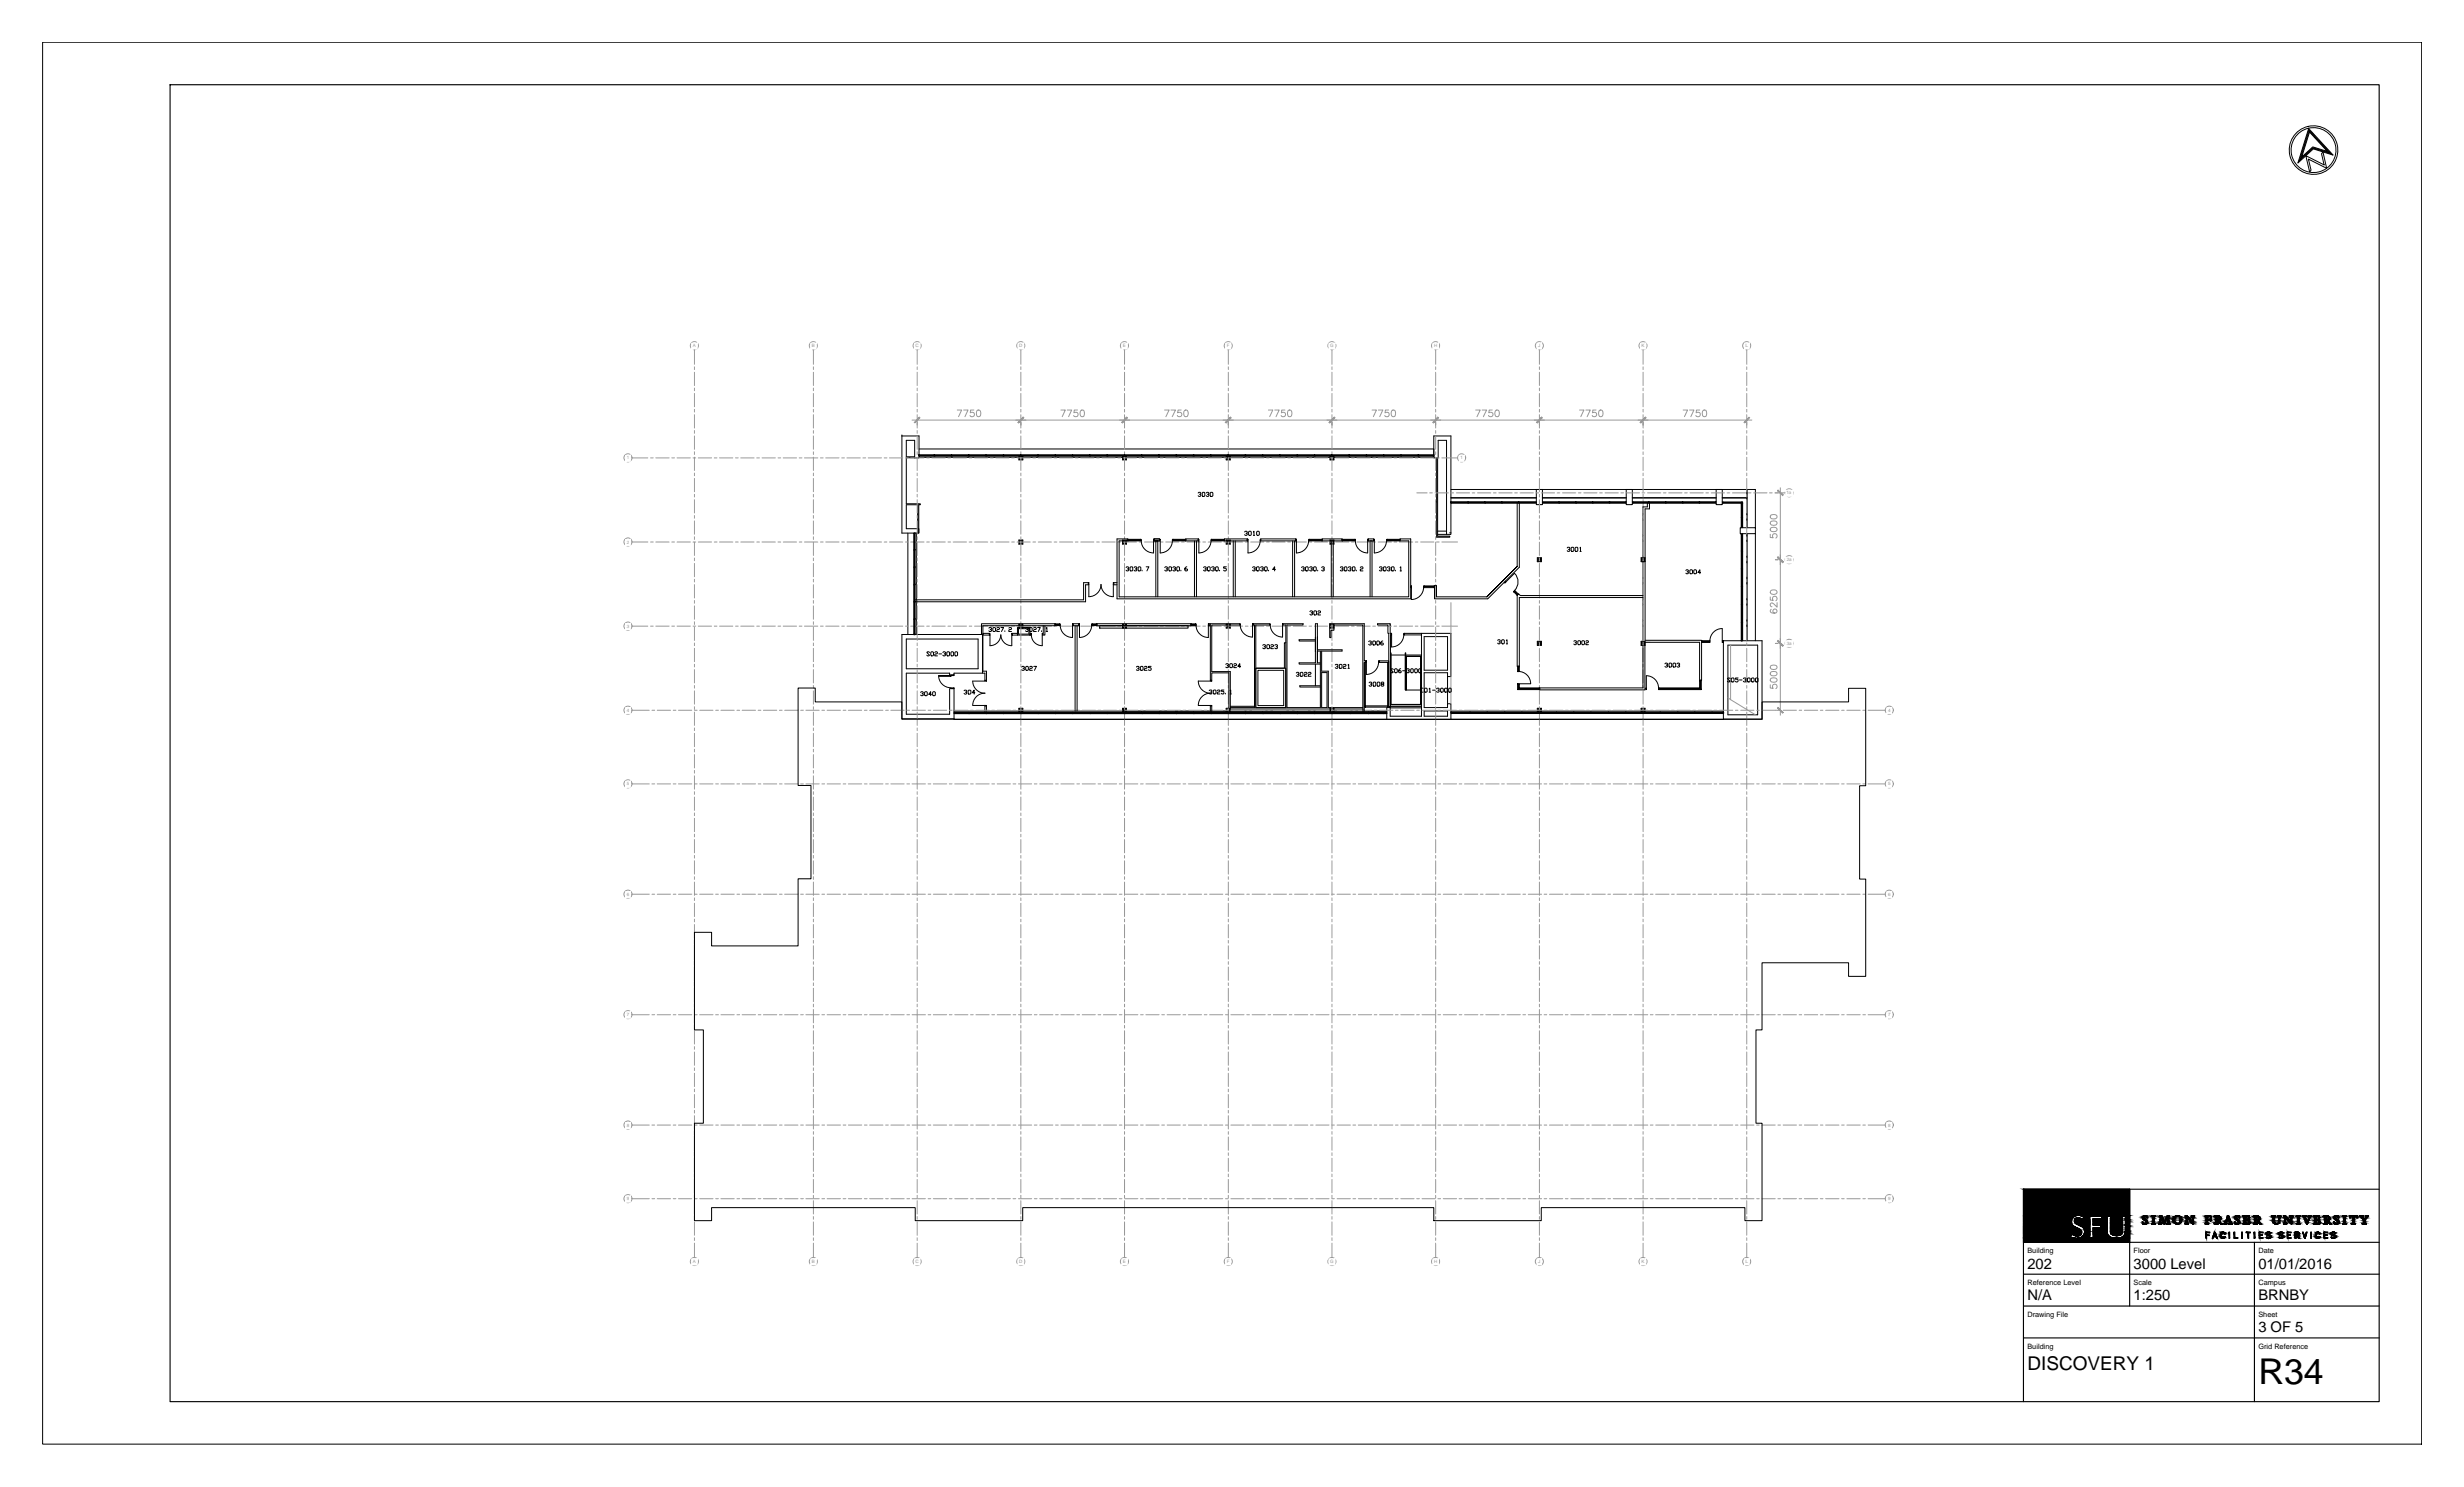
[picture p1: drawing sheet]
<svg xmlns="http://www.w3.org/2000/svg" width="737mm" height="444mm" viewBox="0 0 737 444" stroke-linecap="round" stroke-linejoin="round" font-family="sans-serif">
<defs><g id="words">
<text font-size="10.6" x="675.1" y="413.7">R34</text>
<text font-size="5.7" x="606.1" y="409.5">DISCOVERY 1</text>
<g font-size="4.4">
<text x="606.1" y="379.2">202</text>
<text x="637.8" y="379.2">3000 Level</text>
<text x="675.1" y="379.2">01/01/2016</text>
<text x="606.1" y="388.7">N/A</text>
<text x="637.8" y="388.7">1:250</text>
<text x="675.1" y="388.7">BRNBY</text>
<text x="675.1" y="398.1">3 OF 5</text>
</g>
<g font-size="2.2">
<text x="606.1" y="374.5">Building</text>
<text x="637.8" y="374.5">Floor</text>
<text x="675.1" y="374.5">Date</text>
<text x="606.1" y="384.1">Reference Level</text>
<text x="637.8" y="384.1">Scale</text>
<text x="675.1" y="384.1">Campus</text>
<text x="606.1" y="393.6">Drawing File</text>
<text x="675.1" y="393.6">Sheet</text>
<text x="606.1" y="403.1">Building</text>
<text x="675.1" y="403.1">Grid Reference</text>
</g>
<g font-size="1.4" fill="#989898">
<text x="207.1" y="103.8">A</text>
<text x="242.7" y="103.8">B</text>
<text x="273.7" y="103.8">C</text>
<text x="304.7" y="103.8">D</text>
<text x="335.7" y="103.8">E</text>
<text x="366.7" y="103.8">F</text>
<text x="397.7" y="103.8">G</text>
<text x="428.7" y="103.8">H</text>
<text x="459.9" y="103.8">J</text>
<text x="490.7" y="103.8">K</text>
<text x="521.8" y="103.8">L</text>
<text x="187.4" y="137.3">1</text>
<text x="436.6" y="137.3">1</text>
<text x="534" y="147.8">1a</text>
<text x="187.4" y="162.5">2</text>
<text x="534.1" y="167.8">2a</text>
<text x="187.4" y="187.6">3</text>
<text x="534.1" y="192.8">3a</text>
<text x="187.4" y="212.8">4</text>
<text x="564.4" y="212.8">4</text>
<text x="187.4" y="234.8">5</text>
<text x="564.4" y="234.8">5</text>
<text x="187.4" y="267.8">6</text>
<text x="564.4" y="267.8">6</text>
<text x="187.4" y="303.8">7</text>
<text x="564.4" y="303.8">7</text>
<text x="187.4" y="336.8">8</text>
<text x="564.4" y="336.8">8</text>
<text x="187.4" y="358.8">9</text>
<text x="564.4" y="358.8">9</text>
<text x="207.1" y="377.5">A</text>
<text x="242.7" y="377.5">B</text>
<text x="273.7" y="377.5">C</text>
<text x="304.7" y="377.5">D</text>
<text x="335.7" y="377.5">E</text>
<text x="366.7" y="377.5">F</text>
<text x="397.7" y="377.5">G</text>
<text x="428.7" y="377.5">H</text>
<text x="459.9" y="377.5">J</text>
<text x="490.7" y="377.5">K</text>
<text x="521.8" y="377.5">L</text>
</g>
</g></defs>
<!-- layer: FP202_3|AWA -->
<g fill="none" stroke="#000" stroke-width=".3">
<path d="M269.6 130.3h5.1v6.6l-3.8-.1v13.8h4.2v.3h-.4v8.5h-.4v-8.5h-3.4v7.1h3.8v1.4h-5.1zM270.9 131.6h2.5v4.9h-2.5zM273.4 136.8v.1M274.7 134.2h153.9v1.7M274.7 136.7h29.9M304.6 136.3h1.2v1.2h-1.2zM304.8 136.7h.8M304.8 136.5h.8v.8h-.8zM305.8 136.7h29.8M335.6 136.3h1.2v1.2h-1.2zM335.8 136.7h.8M335.8 136.5h.8v.8h-.8z"/>
<path d="M336.8 136.7h29.8M366.6 136.3h1.2v1.2h-1.2zM366.8 136.7h.8M366.8 136.5h.8v.8h-.8zM367.8 136.7h29.8M397.6 136.3h1.2v1.2h-1.2zM397.8 136.7h.8M397.8 136.5h.8v.8h-.8zM428.6 130.3h5.1v29.4h-1.3v-28.1h-2.5v5.3h-.1v23.3h3.6v.4h-3.9v-23.7h-.9zM428.6 136.4v.3h-29.8M271.4 159.4v30.3M273.9 159.4v30.3"/>
<path d="M429.5 149.8v.4M429.8 159.7h2.6M429.8 158.8h2.6M433.4 159.3h.3M433.7 146.3h91.1v11.4M433.7 148.9h25.6M433.7 148.8h25.6M453.6 150.4v18.9M454.2 150.4v19.2l-9.4 9.4h-16v-3.9h.6v3.3h15.1M461.1 148.9h25.1M461.1 148.8h25.1M488 148.9h25"/>
<path d="M488 148.8h25M492.5 150.4v1.1h-1.3v39.9M493.1 150.4v1.7h-1.3v39.3h16.9v11.9h-.6v-11.3h-16.4M514.9 148.9h7.3M514.9 148.8h7.3M522.2 146.3v11.4M522.2 159.5v32M524.8 159.5v32M304.6 161.4h1.2v1.3h-1.2zM304.8 161.6h.8v.8h-.8zM325.3 174.2h-1.4v5.1h-50.3M325.3 174.8h-.8v5.1h-50.9"/>
<path d="M333 174.2h.9M333 174.8h.9M335.6 161.4h1.2v1.3h-1.2zM335.8 161.6v.8h.8v-.8M337.1 161.7h-2.5v16.7h86.5v-16.7h-2.6v-.6h3.2v17.9h-87.8v-17.9h3.2v.6M345 161.1h1.6v.6h-1.6zM345 161.7h1.6M345.5 161.7v16.7M346.1 161.7v16.7M357.1 161.7v16.7M357.7 161.7v16.7M358.2 161.7v-.6v.6"/>
<path d="M358.2 161.1h-3.7v.6h3.7M366.6 161.4h1.2v1.3h-1.2zM366.8 161.6v.8h.8v-.8M368.7 161.7v16.7M369.3 161.7v16.7M372.9 161.7v-.6v.6M372.9 161.1h-6.8v.6h6.8M376.9 161.1v.6M376.9 161.7h10.5M376.9 161.1h10.5M386.4 161.7v16.7M387 161.7v16.7"/>
<path d="M387.4 161.7v-.6v.6M395.3 161.7h5.9M395.3 161.7v-.6h5.9v.6M397.6 161.4h1.2v1.3h-1.2zM397.8 161.6v.8h.8v-.8M398 161.7v16.7M398.6 161.7v16.7M409 161.1h1.7v.6h-1.7zM409.6 161.7v16.7M410.2 161.7v16.7M449.7 174v.1M450 173.7l.1 .1"/>
<path d="M453.6 169.3l-9.1 9.1 9.1-9.1M459.6 166.7h1.2v1.2h-1.2zM459.8 166.9h.8v.8h-.8zM490.8 166.9h.8v.8h-.8zM491.2 178h-36.7l-.5-.5-.4 .4v21.3h.6v-20.6h37M491.8 166.7h-1.2v1.2h1.2M270.9 191h21.5v8.9h-21.5zM293.4 189.7v-3.2h22v.5h-21.6v13.6M293.8 189.3h2v.5h-2zM302.6 189.3h1.6v.5h-1.6zM304.2 187.6h3.7v2.2h-3.7zM304.5 187.9h3.1v1.6h-3.1z"/>
<path d="M304.6 186.6h1.2v1.2h-1.2zM304.8 186.7h.8v.9h-.8zM307.9 189.3h.2v.5h-.2zM311.9 187l-.2 2.8h.7v-2.8M320.8 186.5h1.7v.5h-1.7zM321.4 187v25.6M322 187v25.6M327.9 186.5h28.1v.5h-28.1zM328.8 187h26.4v.8h-26.4zM335.6 186.6h1.2v1.2h-1.2zM335.8 186.7h.8v.9h-.8zM361.8 186.5v16.9h.4v-2.3h5.2v10.6"/>
<path d="M366.6 186.6h1.2v1.2h-1.2zM366.8 186.7h.8v.9h-.8zM367 186.6v.1M367.8 186.8h2.8M370.6 186.5h-9.2v.5h.4M374.7 186.5v.3h.3v24.7h-7.2v-10.7h-5.6v-14h4.4M374.7 186.5h4.9M374.7 186.5v.3M375.4 199.7h9v11.8h-9zM379.6 186.8h-4.2v24.7M383.6 186.5h6v.3h-4.9v24.7h10v-16.9h-.9M383.6 186.8h.8v24.7"/>
<path d="M384.4 192.1h-.4v7.6h-8.6M393.2 191.2h-4.8v.4h4.8M393.2 198.5v6.5M393.8 194.2h7.4v.4h-6.1v6h2v10.9h10.4M394.7 198.1h-.9v-11.6h-.6v11.6h-4.8v.4h6.3M397.6 186.6h1.2v1.2h-1.2zM397.8 186.7h.8v.9h-.8zM407.8 198h.4v13.4v-.4h6.6v.4h-7zM408.3 198v-.5h-.5v-11h-10.3v4.1h.4v-2.2h.9v-1.6h8.6l.1 25.8h-8.7M408.3 197.6v.4h-.5v14.6M412.3 197.5h2.9v.5h-2.9zM412.3 197.5v.5"/>
<path d="M414.8 198h.4v13.4h-.4zM415.6 187l-.1-.5h-3.7v.3h3.1v2.5h.3v21.9h.4v.3M415.6 186.6v2.7h.2v.5h-.1v21.4h9.2M424.9 189.8h-5.1v-.5h13.9v12.9h-1v-1.1h-7v10.4h7v-1.1h1v4.7M424.9 189.3v22.3M425.7 190.3h7v10h-7zM459.6 191.7h1.2v1.2h-1.2zM459.8 191.9h.8v.8h-.8zM490.8 191.9h.8v.8h-.8zM491.2 192.9v12.7h-30.9v.6h31.4l.1-14.5h-1.2v1.2h1.2M515.2 191.5h11.6v23.5h-11.6zM516.6 192.8h8.8v20.9h-8.8z"/>
<path d="M285.2 212.6h9.2M293.7 200.6h1.2v2.8h-.5v-2.2h-9.2v.6h-1.3v-.6h-13v12.3h13v-7.7h1.3v9.3h148.5M293.7 201.2v-11.5h-24.1v25.2h15.6M294.4 211v1.6M294.9 211v1.6h-.5M294.9 212.6h9.7M304.6 211.7h1.2v1.2h-1.2zM304.8 212.6h.8M304.8 211.9h.8v.8h-.8zM305.8 212.6h29.8M335.6 211.7h1.2v1.1h-.2v-.9h-.8v.8h.9v.2h-1.1zM335.8 212.6h.8"/>
<path d="M336 212.3h.4M336.2 212.6v.1M336.2 213.3v1.8M336.2 212.6h.4M336.8 212.6h29.8M361.8 211v1.6M362.2 211v1.6M366.6 211.7h1.2v1.2h-1.2zM366.8 212.6h.8M366.8 211.9h.8v.8h-.8zM367.8 211.9h39.7v.7h.3M367.8 212.6h29.8"/>
<path d="M367.8 211.1h7.2M375.5 211.5h8.9M376 200.4h7.8v10.5h-7.8zM394.7 205h-6.1v.4h6.1M395.1 201.1h1.6v10.4h-1.6zM397.6 211.7h1.2v1.2h-1.2zM397.8 212.6h.8M397.8 211.9h.8v.8h-.8zM398.8 212.6h15.8M407.8 212.6h6.8M415.6 211.6l-1-.1v3.6M415.6 211.6v2.5h9.3v-2.5"/>
<path d="M415.6 211.6h9.3M425.7 212.5h7v1.6h-7zM433.7 212.6h25.9M459.6 211.7h1.2v1.2h-1.2zM459.8 212.6h.8M459.8 211.9h.8v.8h-.8zM460.8 212.6h29.8M490.6 211.7h1.2v1.2h-1.2zM490.8 212.6h.8M490.8 211.9h.8v.8h-.8zM491.8 212.6h23.4M515.2 215l-81.5 .1"/>
</g>
<!-- layer: FP202_3|ADO -->
<g fill="none" stroke="#000" stroke-width=".3">
<path d="M325.5 174.7v3.7a3.7 3.7 0 0 0 3.6-3.7 3.7 3.7 0 0 0 3.7 3.7v-3.7M341.2 161.6a3.7 3.7 0 0 0 3.6 3.7v-3.7M350.5 161.6a3.7 3.7 0 0 1-3.7 3.7v-3.7M362 161.6a3.7 3.7 0 0 1-3.6 3.7v-3.7M376.7 161.6a3.7 3.7 0 0 1-3.6 3.7v-3.7M387.6 161.6v3.7M391.2 161.6a3.7 3.7 0 0 1-3.7 3.7M405.2 161.6a3.7 3.7 0 0 0 3.6 3.7M408.9 161.6v3.7M414.5 161.6a3.7 3.7 0 0 1-3.7 3.7v-3.7M421.9 175.6v3.6M425.6 175.5a3.7 3.7 0 0 1-3.7 3.7"/>
<path d="M450.2 174l2.5-2.6a3.7 3.7 0 0 1 0 5.1M299.2 189.8a3.2 3.2 0 0 1-3.3 3.2l.1-3.2M299.2 189.8a3.2 3.2 0 0 0 3.3 3.2v-3.2M308.3 189.8a3.2 3.2 0 0 0 3.3 3.2v-3.2M316.9 186.9a3.7 3.7 0 0 0 3.7 3.7v-3.7M326.3 186.9a3.7 3.7 0 0 1-3.6 3.7v-3.7M357.5 186.9a3.7 3.7 0 0 0 3.7 3.7v-3.7M370.8 186.8a3.7 3.7 0 0 0 3.6 3.6v-3.6M379.7 186.8a3.7 3.7 0 0 0 3.7 3.6v-3.6M408.5 198v3.6M412.1 197.9a3.7 3.7 0 0 1-3.6 3.7M419.7 189.7a3.7 3.7 0 0 1-3.7 3.7v-3.6"/>
<path d="M514.8 187.9a3.7 3.7 0 0 0-3.6 3.7M514.9 187.9v3.7M280.6 201.9a3.7 3.7 0 0 0 3.6 3.7M280.6 201.9h3.7v.3h-3.7zM284.3 205.6h.9v.2h-.9zM284.3 201.8h.9v.1h-.9zM290.8 210.9h3.7M294.4 207.2a3.7 3.7 0 0 0-3.6 3.7M294.5 203.6h-3.7a3.7 3.7 0 0 0 3.6 3.6M358.2 210.9h3.7M361.9 207.2a3.7 3.7 0 0 0-3.7 3.7M361.9 203.6h-3.7a3.7 3.7 0 0 0 3.7 3.6"/>
<path d="M453.9 200.7a3.7 3.7 0 0 1 3.7 3.7h-3.7M495.8 205.6a3.7 3.7 0 0 0-3.7-3.6l.1 3.7"/>
</g>
<!-- layer: FP202_3|AWACO -->
<g fill="none" stroke="#000" stroke-width=".3">
<path d="M304.8 136.5v.8M304.8 136.9h.8M305.6 136.5v.8M335.8 136.9h.8M335.8 136.5v.8M336.6 136.5v.8M366.8 136.5v.8M366.8 136.9h.8M367.6 136.5v.8M397.8 136.5v.8M397.8 136.9h.8M398.6 136.5v.8"/>
<path d="M459.3 146.3h1.8v4.5h-1.8zM486.2 146.3h1.8v4.5h-1.8zM513 146.3h1.9v4.5h-1.9zM520.2 157.7h4.6v1.8h-4.6zM304.8 161.6v.8M304.8 162h.8M305.6 161.6v.8M335.7 161.6v.8M335.7 162h.9M336.6 161.6v.8M366.8 162h.8M366.8 161.6v.8"/>
<path d="M367.6 161.6v.8M397.8 162h.8M397.8 161.6v.8M398.6 161.6v.8M459.8 166.9v.8M459.8 167.3h.8M460.6 166.9v.8M490.8 166.9v.8M490.8 167.3h.8M491.6 166.9v.8M304.8 186.7v.9M304.8 187.2h.8"/>
<path d="M305.6 186.7v.9M335.7 186.7v.9M335.7 187.2h.9M336.6 186.7v.9M366.8 187.2h.8M366.8 186.7v.9M367.6 186.7v.9M397.8 187.2h.8M397.8 186.7v.9M398.6 186.7v.9M459.8 191.9v.8M459.8 192.3h.8"/>
<path d="M460.6 191.9v.8M490.8 191.9v.8M490.8 192.3h.8M491.6 191.9v.8M304.8 212.3h.8M304.8 211.9v.8M305.6 211.9v.8M335.7 212.3h.9M335.7 211.9v.8M336.6 211.9v.8M459.8 212.3h.8M459.8 211.9v.8"/>
<path d="M460.6 211.9v.8M490.8 212.3h.8M490.8 211.9v.8M491.6 211.9v.8"/>
</g>
<!-- layer: FP202_3|SIID -->
<path d="M433.7 180.1v9.4M490.8 192h.2M491.4 192h.2M491.8 192h1.4M517.4 192.8v16.3l7.4 4.6M433.7 202.2v8.2M516.6 208.5l.8 .6" fill="none" stroke="#989898" stroke-width=".3"/>
<!-- layer: FP202_3|AFL -->
<path d="M415.7 195.8h9.2M432.7 202.2v8.2" fill="none" stroke="#000" stroke-width=".3"/>
<!-- layer: FP202_3|AFLST -->
<path d="M415.7 195.2l.1 15.4h8.9v-14.4h.2v14.5h-9.2zM415.8 195.2v15.4h8.9v-14.4M420.1 195.2l.1 10.9 .2-9.9v10.1h-.3zM420.1 195.2v11.1h.3v-10.1M424.7 196.2h-4.3h4.3M420.4 206.3h4.3" fill="none" stroke="#000" stroke-width=".3"/>
<!-- layer: FP202_3|SGRID -->
<g fill="none" stroke="#989898" stroke-width=".3">
<circle cx="207.6" cy="103.3" r="1.21"/>
<circle cx="243.1" cy="103.3" r="1.21"/>
<circle cx="274.2" cy="103.3" r="1.21"/>
<circle cx="305.2" cy="103.3" r="1.21"/>
<circle cx="336.1" cy="103.3" r="1.21"/>
<circle cx="367.2" cy="103.3" r="1.21"/>
<circle cx="398.2" cy="103.3" r="1.21"/>
<circle cx="429.2" cy="103.3" r="1.21"/>
<circle cx="460.2" cy="103.3" r="1.21"/>
<circle cx="491.2" cy="103.3" r="1.21"/>
<circle cx="522.2" cy="103.3" r="1.21"/>
<circle cx="187.7" cy="136.9" r="1.21"/>
<circle cx="436.9" cy="136.9" r="1.21"/>
<circle cx="534.9" cy="147.3" r="1.21"/>
<circle cx="187.7" cy="162" r="1.21"/>
<circle cx="534.9" cy="167.3" r="1.21"/>
<circle cx="187.7" cy="187.1" r="1.21"/>
<circle cx="534.9" cy="192.3" r="1.21"/>
<circle cx="187.7" cy="212.3" r="1.21"/>
<circle cx="564.8" cy="212.3" r="1.21"/>
<circle cx="187.7" cy="234.3" r="1.21"/>
<circle cx="564.8" cy="234.3" r="1.21"/>
<circle cx="187.7" cy="267.3" r="1.21"/>
<circle cx="564.8" cy="267.3" r="1.21"/>
<circle cx="187.7" cy="303.3" r="1.21"/>
<circle cx="564.8" cy="303.3" r="1.21"/>
<circle cx="187.7" cy="336.3" r="1.21"/>
<circle cx="564.8" cy="336.3" r="1.21"/>
<circle cx="187.7" cy="358.3" r="1.21"/>
<circle cx="564.8" cy="358.3" r="1.21"/>
<circle cx="207.6" cy="377.1" r="1.21"/>
<circle cx="243.1" cy="377.1" r="1.21"/>
<circle cx="274.2" cy="377.1" r="1.21"/>
<circle cx="305.2" cy="377.1" r="1.21"/>
<circle cx="336.1" cy="377.1" r="1.21"/>
<circle cx="367.2" cy="377.1" r="1.21"/>
<circle cx="398.2" cy="377.1" r="1.21"/>
<circle cx="429.2" cy="377.1" r="1.21"/>
<circle cx="460.2" cy="377.1" r="1.21"/>
<circle cx="491.2" cy="377.1" r="1.21"/>
<circle cx="522.2" cy="377.1" r="1.21"/>
</g>
<g fill="#fff" stroke="#fff" stroke-width=".3">
<path d="M187 136.1v1.8l1.4-1.8zM188.4 136.1v1.8h-1.4z"/>
<path d="M436.2 136.1v1.8l1.4-1.8zM437.6 136.1v1.8h-1.4z"/>
<path d="M187 161.3v1.8l1.4-1.8zM188.4 161.3v1.8h-1.4z"/>
<path d="M187 186.4v1.8l1.4-1.8zM188.4 186.4v1.8h-1.4z"/>
<path d="M187 211.6v1.7l1.4-1.7zM188.4 211.6v1.7h-1.4z"/>
<path d="M564.1 211.6v1.7l1.4-1.7zM565.5 211.6v1.7h-1.4z"/>
<path d="M187 233.5v1.8l1.4-1.8zM188.4 233.5v1.8h-1.4z"/>
<path d="M564.1 233.5v1.8l1.4-1.8zM565.5 233.5v1.8h-1.4z"/>
<path d="M187 266.5v1.9l1.4-1.9zM188.4 266.5v1.9h-1.4z"/>
<path d="M564.1 266.5v1.9l1.4-1.9zM565.5 266.5v1.9h-1.4z"/>
<path d="M187 302.5v1.8l1.4-1.8zM188.4 302.5v1.8h-1.4z"/>
<path d="M564.1 302.5v1.8l1.4-1.8zM565.5 302.5v1.8h-1.4z"/>
<path d="M187 335.5v1.8l1.4-1.8zM188.4 335.5v1.8h-1.4z"/>
<path d="M564.1 335.5v1.8l1.4-1.8zM565.5 335.5v1.8h-1.4z"/>
<path d="M187 357.6v1.7l1.4-1.7zM188.4 357.6v1.7h-1.4z"/>
<path d="M564.1 357.6v1.7l1.4-1.7zM565.5 357.6v1.7h-1.4z"/>
<path d="M533.7 146.5v1.9l2.3-1.9zM533.7 148.4l2.3-1.9v1.9z"/>
<path d="M533.7 191.5v1.9l2.3-1.9zM533.7 193.4l2.3-1.9v1.9z"/>
<path d="M206.8 102.6v1.8l1.6-1.8zM208.4 102.6v1.8h-1.6z"/>
<path d="M206.8 376.3v1.8l1.6-1.8zM208.4 376.3v1.8h-1.6z"/>
<path d="M242.4 102.6v1.8l1.6-1.8zM244 102.6v1.8h-1.6z"/>
<path d="M242.4 376.3v1.8l1.6-1.8zM244 376.3v1.8h-1.6z"/>
<path d="M273.3 102.6v1.8l1.7-1.8zM275 102.6v1.8h-1.7z"/>
<path d="M273.3 376.3v1.8l1.7-1.8zM275 376.3v1.8h-1.7z"/>
<path d="M304.3 102.6v1.8l1.7-1.8zM306 102.6v1.8h-1.7z"/>
<path d="M304.3 376.3v1.8l1.7-1.8zM306 376.3v1.8h-1.7z"/>
<path d="M335.4 102.6v1.8l1.6-1.8zM337 102.6v1.8h-1.6z"/>
<path d="M335.4 376.3v1.8l1.6-1.8zM337 376.3v1.8h-1.6z"/>
<path d="M366.4 102.6v1.8l1.5-1.8zM367.9 102.6v1.8h-1.5z"/>
<path d="M366.4 376.3v1.8l1.5-1.8zM367.9 376.3v1.8h-1.5z"/>
<path d="M397.3 102.6v1.8l1.8-1.8zM399.1 102.6v1.8h-1.8z"/>
<path d="M397.3 376.3v1.8l1.8-1.8zM399.1 376.3v1.8h-1.8z"/>
<path d="M428.4 102.6v1.8l1.6-1.8zM430 102.6v1.8h-1.6z"/>
<path d="M428.4 376.3v1.8l1.6-1.8zM430 376.3v1.8h-1.6z"/>
<path d="M459.5 102.6v1.8l1.3-1.8zM460.8 102.6v1.8h-1.3z"/>
<path d="M459.5 376.3v1.8l1.3-1.8zM460.8 376.3v1.8h-1.3z"/>
<path d="M490.4 102.6v1.8l1.6-1.8zM492 102.6v1.8h-1.6z"/>
<path d="M490.4 376.3v1.8l1.6-1.8zM492 376.3v1.8h-1.6z"/>
<path d="M521.5 102.6v1.8l1.4-1.8zM522.9 102.6v1.8h-1.4z"/>
<path d="M521.5 376.3v1.8l1.4-1.8zM522.9 376.3v1.8h-1.4z"/>
<path d="M533.7 166.6v1.7l2.3-1.7zM533.7 168.3l2.3-1.7v1.7z"/>
</g>
<!-- layer: FP202_3|SGR -->
<g fill="none" stroke="#989898" stroke-width=".3">
<path d="M207.6 104.6v4.3M207.6 109.7v.8M207.6 111.3v3.9M207.6 116v.8M207.6 117.6v4M243.2 104.6v4.3M243.2 109.7v.8M243.2 111.3v3.9M243.2 116v.8M243.2 117.6v4M274.2 104.6v4.3M274.2 109.7v.8"/>
<path d="M274.2 111.3v3.9M274.2 116v.8M274.2 117.6v4M305.2 104.6v4.3M305.2 109.7v.8M305.2 111.3v3.9M305.2 116v.8M305.2 117.6v4M336.2 104.6v4.3M336.2 109.7v.8M336.2 111.3v3.9M336.2 116v.8"/>
<path d="M336.2 117.6v4M367.2 104.6v4.3M367.2 109.7v.8M367.2 111.3v3.9M367.2 116v.8M367.2 117.6v4M398.2 104.6v4.3M398.2 109.7v.8M398.2 111.3v3.9M398.2 116v.8M398.2 117.6v4M429.2 104.6v4.3"/>
<path d="M429.2 109.7v.8M429.2 111.3v3.9M429.2 116v.8M429.2 117.6v4M460.2 104.6v4.3M460.2 109.7v.8M460.2 111.3v3.9M460.2 116v.8M460.2 117.6v4M491.2 104.6v4.3M491.2 109.7v.8M491.2 111.3v3.9"/>
<path d="M491.2 116v.8M491.2 117.6v4M522.2 104.6v4.3M522.2 109.7v.8M522.2 111.3v3.9M522.2 116v.8M522.2 117.6v4M188.9 136.9h4.8M194.5 136.9h.8M196 136.9h4M200.8 136.9h.8M202.4 136.9h4"/>
<path d="M207.2 136.9h.8M207.6 122.4v.8M207.6 124v3.9M207.6 128.7v.8M207.6 130.3v4M207.6 135.1v.8M207.6 136.7v3.9M208.7 136.9h4M213.5 136.9h.8M215.1 136.9h4M219.9 136.9h.8M221.4 136.9h4"/>
<path d="M226.2 136.9h.8M227.8 136.9h4M232.6 136.9h.8M234.1 136.9h4M238.9 136.9h.8M240.5 136.9h4M243.2 122.4v.8M243.2 124v3.9M243.2 128.7v.8M243.2 130.3v4M243.2 135.1v.8M243.2 136.7v3.9"/>
<path d="M245.3 136.9h.8M246.8 136.9h4M251.6 136.9h.8M253.2 136.9h4M258 136.9h.8M259.5 136.9h4M264.3 136.9h.8M265.9 136.9h4M270.7 136.9h.8M272.2 136.9h4M274.2 122.4v.8M274.2 124v3.9"/>
<path d="M274.2 128.7v.8M274.2 130.3v4M274.2 135.1v.8M274.2 136.7v3.9M277 136.9h.8M278.6 136.9h4M283.4 136.9h.8M284.9 136.9h4M289.7 136.9h.8M291.3 136.9h4M296.1 136.9h.8M297.7 136.9h3.9"/>
<path d="M302.4 136.9h.8M304 136.9h4M305.2 122.4v.8M305.2 124v3.9M305.2 128.7v.8M305.2 130.3v4M305.2 135.1v.8M305.2 136.7v3.9M308.8 136.9h.8M310.4 136.9h3.9M315.1 136.9h.8M316.7 136.9h4"/>
<path d="M321.5 136.9h.8M323.1 136.9h3.9M327.8 136.9h.8M329.4 136.9h4M334.2 136.9h.8M335.8 136.9h3.9M336.2 122.4v.8M336.2 124v3.9M336.2 128.7v.8M336.2 130.3v4M336.2 135.1v.8M336.2 136.7v3.9"/>
<path d="M340.5 136.9h.8M342.1 136.9h4M346.9 136.9h.8M348.5 136.9h3.9M353.2 136.9h.8M354.8 136.9h4M359.6 136.9h.8M361.2 136.9h3.9M365.9 136.9h.8M367.2 122.4v.8M367.2 124v3.9M367.2 128.7v.8"/>
<path d="M367.2 130.3v4M367.2 135.1v.8M367.2 136.7v3.9M367.5 136.9h4M372.3 136.9h.8M373.9 136.9h3.9M378.6 136.9h.8M380.2 136.9h4M385 136.9h.8M386.6 136.9h3.9M391.3 136.9h.8M392.9 136.9h4"/>
<path d="M397.7 136.9h.8M398.2 122.4v.8M398.2 124v3.9M398.2 128.7v.8M398.2 130.3v4M398.2 135.1v.8M398.2 136.7v3.9M399.3 136.9h3.9M404 136.9h.8M405.6 136.9h4M410.4 136.9h.8M412 136.9h4"/>
<path d="M416.7 136.9h.8M418.3 136.9h4M423.1 136.9h.8M424.7 136.9h4M429.2 122.4v.8M429.2 124v3.9M429.2 128.7v.8M429.2 130.3v4M429.2 135.1v.8M429.2 136.7v3.9M429.4 136.9h.8M431 136.9h4.7"/>
<path d="M460.2 122.4v.8M460.2 124v3.9M460.2 128.7v.8M460.2 130.3v4M460.2 135.1v.8M460.2 136.7v3.9M491.2 122.4v.8M491.2 124v3.9M491.2 128.7v.8M491.2 130.3v4M491.2 135.1v.8M491.2 136.7v3.9"/>
<path d="M522.2 122.4v.8M522.2 124v3.9M522.2 128.7v.8M522.2 130.3v4M522.2 135.1v.8M522.2 136.7v3.9M207.6 141.4v.8M207.6 143v4M207.6 147.8v.8M207.6 149.4v3.9M207.6 154.1v.8M207.6 155.7v4"/>
<path d="M243.2 141.4v.8M243.2 143v4M243.2 147.8v.8M243.2 149.4v3.9M243.2 154.1v.8M243.2 155.7v4M274.2 141.4v.8M274.2 143v4M274.2 147.8v.8M274.2 149.4v3.9M274.2 154.1v.8M274.2 155.7v4"/>
<path d="M305.2 141.4v.8M305.2 143v4M305.2 147.8v.8M305.2 149.4v3.9M305.2 154.1v.8M305.2 155.7v4M336.2 141.4v.8M336.2 143v4M336.2 147.8v.8M336.2 149.4v3.9M336.2 154.1v.8M336.2 155.7v4"/>
<path d="M367.2 141.4v.8M367.2 143v4M367.2 147.8v.8M367.2 149.4v3.9M367.2 154.1v.8M367.2 155.7v4M398.2 141.4v.8M398.2 143v4M398.2 147.8v.8M398.2 149.4v3.9M398.2 154.1v.8M398.2 155.7v4"/>
<path d="M423.5 147.3h3.1M427.4 147.3h.8M429 147.3h4M429.2 141.4v.8M429.2 143v4M429.2 147.8v.8M429.2 149.4v3.9M429.2 154.1v.8M429.2 155.7v4M433.7 147.3h.9M435.4 147.3h3.9M440.1 147.3h.8"/>
<path d="M441.7 147.3h4M446.4 147.3h.9M448.1 147.3h3.9M452.8 147.3h.8M454.4 147.3h4M459.1 147.3h.9M460.2 141.4v.8M460.2 143v4M460.2 147.8v.8M460.2 149.4v3.9M460.2 154.1v.8M460.2 155.7v4"/>
<path d="M460.8 147.3h3.9M465.5 147.3h.8M467.1 147.3h4M471.8 147.3h.9M473.5 147.3h3.9M478.2 147.3h.8M479.8 147.3h4M484.5 147.3h.9M486.2 147.3h3.9M490.9 147.3h.8M491.2 141.4v.8M491.2 143v4"/>
<path d="M491.2 147.8v.8M491.2 149.4v3.9M491.2 154.1v.8M491.2 155.7v4M492.5 147.3h4M497.2 147.3h.9M498.9 147.3h3.9M503.6 147.3h.8M505.2 147.3h4M509.9 147.3h.9M511.6 147.3h3.9M516.3 147.3h.8"/>
<path d="M517.9 147.3h4M522.2 141.4v.8M522.2 143v4M522.2 147.8v.8M522.2 149.4v3.9M522.2 154.1v.8M522.2 155.7v4M522.6 147.3h.9M524.3 147.3h3.9M529 147.3h.8M530.6 147.3h3.1M188.9 162h4.8"/>
<path d="M194.5 162h.8M196 162h4M200.8 162h.8M202.4 162h4M207.2 162h.8M207.6 160.5v.8M207.6 162.1v3.9M207.6 166.8v.8M207.6 168.4v4M207.6 173.2v.8M207.6 174.8v3.9M207.6 179.5v.8"/>
<path d="M208.7 162h4M213.5 162h.8M215.1 162h4M219.9 162h.8M221.4 162h4M226.2 162h.8M227.8 162h4M232.6 162h.8M234.1 162h4M238.9 162h.8M240.5 162h4M243.2 160.5v.8"/>
<path d="M243.2 162.1v3.9M243.2 166.8v.8M243.2 168.4v4M243.2 173.2v.8M243.2 174.8v3.9M243.2 179.5v.8M245.3 162h.8M246.8 162h4M251.6 162h.8M253.2 162h4M258 162h.8M259.5 162h4"/>
<path d="M264.3 162h.8M265.9 162h4M270.7 162h.8M272.2 162h4M274.2 160.5v.8M274.2 162.1v3.9M274.2 166.8v.8M274.2 168.4v4M274.2 173.2v.8M274.2 174.8v3.9M274.2 179.5v.8M277 162h.8"/>
<path d="M278.6 162h4M283.4 162h.8M284.9 162h4M289.7 162h.8M291.3 162h4M296.1 162h.8M297.7 162h3.9M302.4 162h.8M304 162h4M305.2 160.5v.8M305.2 162.1v3.9M305.2 166.8v.8"/>
<path d="M305.2 168.4v4M305.2 173.2v.8M305.2 174.8v3.9M305.2 179.5v.8M308.8 162h.8M310.4 162h3.9M315.1 162h.8M316.7 162h4M321.5 162h.8M323.1 162h3.9M327.8 162h.8M329.4 162h4"/>
<path d="M334.2 162h.8M335.8 162h3.9M336.2 160.5v.8M336.2 162.1v3.9M336.2 166.8v.8M336.2 168.4v4M336.2 173.2v.8M336.2 174.8v3.9M336.2 179.5v.8M340.5 162h.8M342.1 162h4M346.9 162h.8"/>
<path d="M348.5 162h3.9M353.2 162h.8M354.8 162h4M359.6 162h.8M361.2 162h3.9M365.9 162h.8M367.2 160.5v.8M367.2 162.1v3.9M367.2 166.8v.8M367.2 168.4v4M367.2 173.2v.8M367.2 174.8v3.9"/>
<path d="M367.2 179.5v.8M367.5 162h4M372.3 162h.8M373.9 162h3.9M378.6 162h.8M380.2 162h4M385 162h.8M386.6 162h3.9M391.3 162h.8M392.9 162h4M397.7 162h.8M398.2 160.5v.8"/>
<path d="M398.2 162.1v3.9M398.2 166.8v.8M398.2 168.4v4M398.2 173.2v.8M398.2 174.8v3.9M398.2 179.5v.8M399.3 162h3.9M404 162h.8M405.6 162h4M410.4 162h.8M412 162h4M416.7 162h.8"/>
<path d="M418.3 162h4M423.1 162h.8M424.7 162h4M429.2 160.5v.8M429.2 162.1v3.9M429.2 166.8v.8M429.2 168.4v4M429.2 173.2v.8M429.2 174.8v3.9M429.2 179.5v.8M429.4 162h.8M431 162h4.7"/>
<path d="M460.2 160.5v.8M460.2 162.1v3.9M460.2 166.8v.8M460.2 168.4v4M460.2 173.2v.8M460.2 174.8v3.9M460.2 179.5v.8M491.2 160.5v.8M491.2 162.1v3.9M491.2 166.8v.8M491.2 168.4v4M491.2 173.2v.8"/>
<path d="M491.2 174.8v3.9M491.2 179.5v.8M522.2 160.5v.8M522.2 162.1v3.9M522.2 166.8v.8M522.2 168.4v4M522.2 173.2v.8M522.2 174.8v3.9M522.2 179.5v.8M188.9 187.2h4.8M194.5 187.2h.8M196 187.2h4"/>
<path d="M200.8 187.2h.8M202.4 187.2h4M207.2 187.2h.8M207.6 181.1v4M207.6 185.9v.8M207.6 187.5v3.9M207.6 192.2v.8M207.6 193.8v4M207.6 198.6v.8M208.7 187.2h4M213.5 187.2h.8M215.1 187.2h4"/>
<path d="M219.9 187.2h.8M221.4 187.2h4M226.2 187.2h.8M227.8 187.2h4M232.6 187.2h.8M234.1 187.2h4M238.9 187.2h.8M240.5 187.2h4M243.2 181.1v4M243.2 185.9v.8M243.2 187.5v3.9M243.2 192.2v.8"/>
<path d="M243.2 193.8v4M243.2 198.6v.8M245.3 187.2h.8M246.8 187.2h4M251.6 187.2h.8M253.2 187.2h4M258 187.2h.8M259.5 187.2h4M264.3 187.2h.8M265.9 187.2h4M270.7 187.2h.8M272.2 187.2h4"/>
<path d="M274.2 181.1v4M274.2 185.9v.8M274.2 187.5v3.9M274.2 192.2v.8M274.2 193.8v4M274.2 198.6v.8M277 187.2h.8M278.6 187.2h4M283.4 187.2h.8M284.9 187.2h4M289.7 187.2h.8M291.3 187.2h4"/>
<path d="M296.1 187.2h.8M297.7 187.2h3.9M302.4 187.2h.8M304 187.2h4M305.2 181.1v4M305.2 185.9v.8M305.2 187.5v3.9M305.2 192.2v.8M305.2 193.8v4M305.2 198.6v.8M308.8 187.2h.8M310.4 187.2h3.9"/>
<path d="M315.1 187.2h.8M316.7 187.2h4M321.5 187.2h.8M323.1 187.2h3.9M327.8 187.2h.8M329.4 187.2h4M334.2 187.2h.8M335.8 187.2h3.9M336.2 181.1v4M336.2 185.9v.8M336.2 187.5v3.9M336.2 192.2v.8"/>
<path d="M336.2 193.8v4M336.2 198.6v.8M340.5 187.2h.8M342.1 187.2h4M346.9 187.2h.8M348.5 187.2h3.9M353.2 187.2h.8M354.8 187.2h4M359.6 187.2h.8M361.2 187.2h3.9M365.9 187.2h.8M367.2 181.1v4"/>
<path d="M367.2 185.9v.8M367.2 187.5v3.9M367.2 192.2v.8M367.2 193.8v4M367.2 198.6v.8M367.5 187.2h4M372.3 187.2h.8M373.9 187.2h3.9M378.6 187.2h.8M380.2 187.2h4M385 187.2h.8M386.6 187.2h3.9"/>
<path d="M391.3 187.2h.8M392.9 187.2h4M397.7 187.2h.8M398.2 181.1v4M398.2 185.9v.8M398.2 187.5v3.9M398.2 192.2v.8M398.2 193.8v4M398.2 198.6v.8M399.3 187.2h3.9M404 187.2h.8M405.6 187.2h4"/>
<path d="M410.4 187.2h.8M412 187.2h4M416.7 187.2h.8M418.3 187.2h4M423.1 187.2h.8M424.7 187.2h4M429.2 181.1v4M429.2 185.9v.8M429.2 187.5v3.9M429.2 192.2v.8M429.2 193.8v4M429.2 198.6v.8"/>
<path d="M429.4 187.2h.8M431 187.2h4.7M460.2 181.1v4M460.2 185.9v.8M460.2 187.5v3.9M460.2 192.2v.8M460.2 193.8v4M460.2 198.6v.8M491.2 181.1v4M491.2 185.9v.8M491.2 187.5v3.9M491.2 192.2v.8"/>
<path d="M491.2 193.8v4M491.2 198.6v.8M522.2 181.1v4M522.2 185.9v.8M522.2 187.5v3.9M522.2 192.2v.8M522.2 193.8v4M522.2 198.6v.8M188.9 212.3h5.2M194.9 212.3h.8M196.5 212.3h3.9M201.3 212.3h.8"/>
<path d="M202.8 212.3h4M207.6 212.3h.8M207.6 200.2v3.9M207.6 204.9v.8M207.6 206.5v4M207.6 211.3v.8M207.6 212.9v3.9M207.6 217.6v.8M207.6 219.2v4M209.2 212.3h3.9M214 212.3h.8M215.5 212.3h4"/>
<path d="M220.3 212.3h.8M221.9 212.3h3.9M226.7 212.3h.8M228.2 212.3h4M233 212.3h.8M234.6 212.3h3.9M239.4 212.3h.8M240.9 212.3h4M243.2 200.2v3.9M243.2 204.9v.8M243.2 206.5v4M243.2 211.3v.8"/>
<path d="M243.2 212.9v3.9M243.2 217.6v.8M243.2 219.2v4M245.7 212.3h.8M247.3 212.3h3.9M252.1 212.3h.8M253.6 212.3h4M258.4 212.3h.8M260 212.3h3.9M264.8 212.3h.8M266.3 212.3h4M271.1 212.3h.8"/>
<path d="M272.7 212.3h3.9M274.2 200.2v3.9M274.2 204.9v.8M274.2 206.5v4M274.2 211.3v.8M274.2 212.9v3.9M274.2 217.6v.8M274.2 219.2v4M277.5 212.3h.8M279 212.3h4M283.8 212.3h.8M285.4 212.3h3.9"/>
<path d="M290.2 212.3h.8M291.8 212.3h3.9M296.5 212.3h.8M298.1 212.3h3.9M302.9 212.3h.8M304.5 212.3h3.9M305.2 200.2v3.9M305.2 204.9v.8M305.2 206.5v4M305.2 211.3v.8M305.2 212.9v3.9M305.2 217.6v.8"/>
<path d="M305.2 219.2v4M309.2 212.3h.8M310.8 212.3h3.9M315.6 212.3h.8M317.2 212.3h3.9M321.9 212.3h.8M323.5 212.3h3.9M328.3 212.3h.8M329.9 212.3h3.9M334.6 212.3h.8M336.2 200.2v3.9M336.2 204.9v.8"/>
<path d="M336.2 206.5v4M336.2 211.3v.8M336.2 212.9v3.9M336.2 217.6v.8M336.2 219.2v4M336.2 212.3h3.9M341 212.3h.8M342.6 212.3h3.9M347.3 212.3h.8M348.9 212.3h3.9M353.7 212.3h.8M355.3 212.3h3.9"/>
<path d="M360 212.3h.8M361.6 212.3h3.9M366.4 212.3h.8M367.2 200.2v3.9M367.2 204.9v.8M367.2 206.5v4M367.2 211.3v.8M367.2 212.9v3.9M367.2 217.6v.8M367.2 219.2v4M368 212.3h3.9M372.7 212.3h.8"/>
<path d="M374.3 212.3h3.9M379.1 212.3h.8M380.7 212.3h3.9M385.4 212.3h.8M387 212.3h3.9M391.8 212.3h.8M393.4 212.3h3.9M398.1 212.3h.8M398.2 200.2v3.9M398.2 204.9v.8M398.2 206.5v4M398.2 211.3v.8"/>
<path d="M398.2 212.9v3.9M398.2 217.6v.8M398.2 219.2v4M399.7 212.3h4M404.5 212.3h.8M406.1 212.3h3.9M410.8 212.3h.8M412.4 212.3h4M417.2 212.3h.8M418.8 212.3h3.9M423.5 212.3h.8M425.1 212.3h4"/>
<path d="M429.2 200.2v3.9M429.2 204.9v.8M429.2 206.5v4M429.2 211.3v.8M429.2 212.9v3.9M429.2 217.6v.8M429.2 219.2v4M429.9 212.3h.8M431.5 212.3h3.9M436.2 212.3h.8M437.8 212.3h4M442.6 212.3h.8"/>
<path d="M444.2 212.3h3.9M448.9 212.3h.8M450.5 212.3h4M455.3 212.3h.8M456.9 212.3h3.9M460.2 200.2v3.9M460.2 204.9v.8M460.2 206.5v4M460.2 211.3v.8M460.2 212.9v3.9M460.2 217.6v.8M460.2 219.2v4"/>
<path d="M461.6 212.3h.8M463.2 212.3h4M468 212.3h.8M469.6 212.3h3.9M474.3 212.3h.8M475.9 212.3h4M480.7 212.3h.8M482.3 212.3h3.9M487 212.3h.8M488.6 212.3h4M491.2 200.2v3.9M491.2 204.9v.8"/>
<path d="M491.2 206.5v4M491.2 211.3v.8M491.2 212.9v3.9M491.2 217.6v.8M491.2 219.2v4M493.4 212.3h.8M495 212.3h3.9M499.7 212.3h.8M501.3 212.3h4M506.1 212.3h.8M507.7 212.3h3.9M512.4 212.3h.8"/>
<path d="M514 212.3h4M518.8 212.3h.8M520.4 212.3h3.9M522.2 200.2v3.9M522.2 204.9v.8M522.2 206.5v4M522.2 211.3v.8M522.2 212.9v3.9M522.2 217.6v.8M522.2 219.2v4M525.1 212.3h.8M526.7 212.3h4"/>
<path d="M531.5 212.3h.8M533.1 212.3h3.9M537.8 212.3h.8M539.4 212.3h4M544.2 212.3h.8M545.8 212.3h3.9M550.5 212.3h.8M552.1 212.3h4M556.9 212.3h.8M558.5 212.3h5.1M188.9 234.3h5.2M194.9 234.3h.8"/>
<path d="M196.5 234.3h3.9M201.3 234.3h.8M202.8 234.3h4M207.6 234.3h.8M207.6 224v.8M207.6 225.6v3.9M207.6 230.3v.8M207.6 231.9v4M207.6 236.7v.8M207.6 238.3v3.9M209.2 234.3h3.9M214 234.3h.8"/>
<path d="M215.5 234.3h4M220.3 234.3h.8M221.9 234.3h3.9M226.7 234.3h.8M228.2 234.3h4M233 234.3h.8M234.6 234.3h3.9M239.4 234.3h.8M240.9 234.3h4M243.2 224v.8M243.2 225.6v3.9M243.2 230.3v.8"/>
<path d="M243.2 231.9v4M243.2 236.7v.8M243.2 238.3v3.9M245.7 234.3h.8M247.3 234.3h3.9M252.1 234.3h.8M253.6 234.3h4M258.4 234.3h.8M260 234.3h3.9M264.8 234.3h.8M266.3 234.3h4M271.1 234.3h.8"/>
<path d="M272.7 234.3h3.9M274.2 224v.8M274.2 225.6v3.9M274.2 230.3v.8M274.2 231.9v4M274.2 236.7v.8M274.2 238.3v3.9M277.5 234.3h.8M279 234.3h4M283.8 234.3h.8M285.4 234.3h3.9M290.2 234.3h.8"/>
<path d="M291.8 234.3h3.9M296.5 234.3h.8M298.1 234.3h3.9M302.9 234.3h.8M304.5 234.3h3.9M305.2 224v.8M305.2 225.6v3.9M305.2 230.3v.8M305.2 231.9v4M305.2 236.7v.8M305.2 238.3v3.9M309.2 234.3h.8"/>
<path d="M310.8 234.3h3.9M315.6 234.3h.8M317.2 234.3h3.9M321.9 234.3h.8M323.5 234.3h3.9M328.3 234.3h.8M329.9 234.3h3.9M334.6 234.3h.8M336.2 224v.8M336.2 225.6v3.9M336.2 230.3v.8M336.2 231.9v4"/>
<path d="M336.2 236.7v.8M336.2 238.3v3.9M336.2 234.3h3.9M341 234.3h.8M342.6 234.3h3.9M347.3 234.3h.8M348.9 234.3h3.9M353.7 234.3h.8M355.3 234.3h3.9M360 234.3h.8M361.6 234.3h3.9M366.4 234.3h.8"/>
<path d="M367.2 224v.8M367.2 225.6v3.9M367.2 230.3v.8M367.2 231.9v4M367.2 236.7v.8M367.2 238.3v3.9M368 234.3h3.9M372.7 234.3h.8M374.3 234.3h3.9M379.1 234.3h.8M380.7 234.3h3.9M385.4 234.3h.8"/>
<path d="M387 234.3h3.9M391.8 234.3h.8M393.4 234.3h3.9M398.1 234.3h.8M398.2 224v.8M398.2 225.6v3.9M398.2 230.3v.8M398.2 231.9v4M398.2 236.7v.8M398.2 238.3v3.9M399.7 234.3h4M404.5 234.3h.8"/>
<path d="M406.1 234.3h3.9M410.8 234.3h.8M412.4 234.3h4M417.2 234.3h.8M418.8 234.3h3.9M423.5 234.3h.8M425.1 234.3h4M429.2 224v.8M429.2 225.6v3.9M429.2 230.3v.8M429.2 231.9v4M429.2 236.7v.8"/>
<path d="M429.2 238.3v3.9M429.9 234.3h.8M431.5 234.3h3.9M436.2 234.3h.8M437.8 234.3h4M442.6 234.3h.8M444.2 234.3h3.9M448.9 234.3h.8M450.5 234.3h4M455.3 234.3h.8M456.9 234.3h3.9M460.2 224v.8"/>
<path d="M460.2 225.6v3.9M460.2 230.3v.8M460.2 231.9v4M460.2 236.7v.8M460.2 238.3v3.9M461.6 234.3h.8M463.2 234.3h4M468 234.3h.8M469.6 234.3h3.9M474.3 234.3h.8M475.9 234.3h4M480.7 234.3h.8"/>
<path d="M482.3 234.3h3.9M487 234.3h.8M488.6 234.3h4M491.2 224v.8M491.2 225.6v3.9M491.2 230.3v.8M491.2 231.9v4M491.2 236.7v.8M491.2 238.3v3.9M493.4 234.3h.8M495 234.3h3.9M499.7 234.3h.8"/>
<path d="M501.3 234.3h4M506.1 234.3h.8M507.7 234.3h3.9M512.4 234.3h.8M514 234.3h4M518.8 234.3h.8M520.4 234.3h3.9M522.2 224v.8M522.2 225.6v3.9M522.2 230.3v.8M522.2 231.9v4M522.2 236.7v.8"/>
<path d="M522.2 238.3v3.9M525.1 234.3h.8M526.7 234.3h4M531.5 234.3h.8M533.1 234.3h3.9M537.8 234.3h.8M539.4 234.3h4M544.2 234.3h.8M545.8 234.3h3.9M550.5 234.3h.8M552.1 234.3h4M556.9 234.3h.8"/>
<path d="M558.5 234.3h5.1M207.6 243v.8M207.6 244.6v4M207.6 249.4v.8M207.6 251v3.9M207.6 255.7v.8M207.6 257.3v4M243.2 243v.8M243.2 244.6v4M243.2 249.4v.8M243.2 251v3.9M243.2 255.7v.8"/>
<path d="M243.2 257.3v4M274.2 243v.8M274.2 244.6v4M274.2 249.4v.8M274.2 251v3.9M274.2 255.7v.8M274.2 257.3v4M305.2 243v.8M305.2 244.6v4M305.2 249.4v.8M305.2 251v3.9M305.2 255.7v.8"/>
<path d="M305.2 257.3v4M336.2 243v.8M336.2 244.6v4M336.2 249.4v.8M336.2 251v3.9M336.2 255.7v.8M336.2 257.3v4M367.2 243v.8M367.2 244.6v4M367.2 249.4v.8M367.2 251v3.9M367.2 255.7v.8"/>
<path d="M367.2 257.3v4M398.2 243v.8M398.2 244.6v4M398.2 249.4v.8M398.2 251v3.9M398.2 255.7v.8M398.2 257.3v4M429.2 243v.8M429.2 244.6v4M429.2 249.4v.8M429.2 251v3.9M429.2 255.7v.8"/>
<path d="M429.2 257.3v4M460.2 243v.8M460.2 244.6v4M460.2 249.4v.8M460.2 251v3.9M460.2 255.7v.8M460.2 257.3v4M491.2 243v.8M491.2 244.6v4M491.2 249.4v.8M491.2 251v3.9M491.2 255.7v.8"/>
<path d="M491.2 257.3v4M522.2 243v.8M522.2 244.6v4M522.2 249.4v.8M522.2 251v3.9M522.2 255.7v.8M522.2 257.3v4M188.9 267.3h5.2M194.9 267.3h.8M196.5 267.3h3.9M201.3 267.3h.8M202.8 267.3h4"/>
<path d="M207.6 267.3h.8M207.6 262.1v.8M207.6 263.7v3.9M207.6 268.4v.8M207.6 270v4M207.6 274.8v.8M207.6 276.4v3.9M209.2 267.3h3.9M214 267.3h.8M215.5 267.3h4M220.3 267.3h.8M221.9 267.3h3.9"/>
<path d="M226.7 267.3h.8M228.2 267.3h4M233 267.3h.8M234.6 267.3h3.9M239.4 267.3h.8M240.9 267.3h4M243.2 262.1v.8M243.2 263.7v3.9M243.2 268.4v.8M243.2 270v4M243.2 274.8v.8M243.2 276.4v3.9"/>
<path d="M245.7 267.3h.8M247.3 267.3h3.9M252.1 267.3h.8M253.6 267.3h4M258.4 267.3h.8M260 267.3h3.9M264.8 267.3h.8M266.3 267.3h4M271.1 267.3h.8M272.7 267.3h3.9M274.2 262.1v.8M274.2 263.7v3.9"/>
<path d="M274.2 268.4v.8M274.2 270v4M274.2 274.8v.8M274.2 276.4v3.9M277.5 267.3h.8M279 267.3h4M283.8 267.3h.8M285.4 267.3h3.9M290.2 267.3h.8M291.8 267.3h3.9M296.5 267.3h.8M298.1 267.3h3.9"/>
<path d="M302.9 267.3h.8M304.5 267.3h3.9M305.2 262.1v.8M305.2 263.7v3.9M305.2 268.4v.8M305.2 270v4M305.2 274.8v.8M305.2 276.4v3.9M309.2 267.3h.8M310.8 267.3h3.9M315.6 267.3h.8M317.2 267.3h3.9"/>
<path d="M321.9 267.3h.8M323.5 267.3h3.9M328.3 267.3h.8M329.9 267.3h3.9M334.6 267.3h.8M336.2 262.1v.8M336.2 263.7v3.9M336.2 268.4v.8M336.2 270v4M336.2 274.8v.8M336.2 276.4v3.9M336.2 267.3h3.9"/>
<path d="M341 267.3h.8M342.6 267.3h3.9M347.3 267.3h.8M348.9 267.3h3.9M353.7 267.3h.8M355.3 267.3h3.9M360 267.3h.8M361.6 267.3h3.9M366.4 267.3h.8M367.2 262.1v.8M367.2 263.7v3.9M367.2 268.4v.8"/>
<path d="M367.2 270v4M367.2 274.8v.8M367.2 276.4v3.9M368 267.3h3.9M372.7 267.3h.8M374.3 267.3h3.9M379.1 267.3h.8M380.7 267.3h3.9M385.4 267.3h.8M387 267.3h3.9M391.8 267.3h.8M393.4 267.3h3.9"/>
<path d="M398.1 267.3h.8M398.2 262.1v.8M398.2 263.7v3.9M398.2 268.4v.8M398.2 270v4M398.2 274.8v.8M398.2 276.4v3.9M399.7 267.3h4M404.5 267.3h.8M406.1 267.3h3.9M410.8 267.3h.8M412.4 267.3h4"/>
<path d="M417.2 267.3h.8M418.8 267.3h3.9M423.5 267.3h.8M425.1 267.3h4M429.2 262.1v.8M429.2 263.7v3.9M429.2 268.4v.8M429.2 270v4M429.2 274.8v.8M429.2 276.4v3.9M429.9 267.3h.8M431.5 267.3h3.9"/>
<path d="M436.2 267.3h.8M437.8 267.3h4M442.6 267.3h.8M444.2 267.3h3.9M448.9 267.3h.8M450.5 267.3h4M455.3 267.3h.8M456.9 267.3h3.9M460.2 262.1v.8M460.2 263.7v3.9M460.2 268.4v.8M460.2 270v4"/>
<path d="M460.2 274.8v.8M460.2 276.4v3.9M461.6 267.3h.8M463.2 267.3h4M468 267.3h.8M469.6 267.3h3.9M474.3 267.3h.8M475.9 267.3h4M480.7 267.3h.8M482.3 267.3h3.9M487 267.3h.8M488.6 267.3h4"/>
<path d="M491.2 262.1v.8M491.2 263.7v3.9M491.2 268.4v.8M491.2 270v4M491.2 274.8v.8M491.2 276.4v3.9M493.4 267.3h.8M495 267.3h3.9M499.7 267.3h.8M501.3 267.3h4M506.1 267.3h.8M507.7 267.3h3.9"/>
<path d="M512.4 267.3h.8M514 267.3h4M518.8 267.3h.8M520.4 267.3h3.9M522.2 262.1v.8M522.2 263.7v3.9M522.2 268.4v.8M522.2 270v4M522.2 274.8v.8M522.2 276.4v3.9M525.1 267.3h.8M526.7 267.3h4"/>
<path d="M531.5 267.3h.8M533.1 267.3h3.9M537.8 267.3h.8M539.4 267.3h4M544.2 267.3h.8M545.8 267.3h3.9M550.5 267.3h.8M552.1 267.3h4M556.9 267.3h.8M558.5 267.3h5.1M207.6 281.1v.8M207.6 282.7v4"/>
<path d="M207.6 287.5v.8M207.6 289.1v3.9M207.6 293.8v.8M207.6 295.4v4M243.2 281.1v.8M243.2 282.7v4M243.2 287.5v.8M243.2 289.1v3.9M243.2 293.8v.8M243.2 295.4v4M274.2 281.1v.8M274.2 282.7v4"/>
<path d="M274.2 287.5v.8M274.2 289.1v3.9M274.2 293.8v.8M274.2 295.4v4M305.2 281.1v.8M305.2 282.7v4M305.2 287.5v.8M305.2 289.1v3.9M305.2 293.8v.8M305.2 295.4v4M336.2 281.1v.8M336.2 282.7v4"/>
<path d="M336.2 287.5v.8M336.2 289.1v3.9M336.2 293.8v.8M336.2 295.4v4M367.2 281.1v.8M367.2 282.7v4M367.2 287.5v.8M367.2 289.1v3.9M367.2 293.8v.8M367.2 295.4v4M398.2 281.1v.8M398.2 282.7v4"/>
<path d="M398.2 287.5v.8M398.2 289.1v3.9M398.2 293.8v.8M398.2 295.4v4M429.2 281.1v.8M429.2 282.7v4M429.2 287.5v.8M429.2 289.1v3.9M429.2 293.8v.8M429.2 295.4v4M460.2 281.1v.8M460.2 282.7v4"/>
<path d="M460.2 287.5v.8M460.2 289.1v3.9M460.2 293.8v.8M460.2 295.4v4M491.2 281.1v.8M491.2 282.7v4M491.2 287.5v.8M491.2 289.1v3.9M491.2 293.8v.8M491.2 295.4v4M522.2 281.1v.8M522.2 282.7v4"/>
<path d="M522.2 287.5v.8M522.2 289.1v3.9M522.2 293.8v.8M522.2 295.4v4M188.9 303.3h5.2M194.9 303.3h.8M196.5 303.3h3.9M201.3 303.3h.8M202.8 303.3h4M207.6 303.3h.8M207.6 300.2v.8M207.6 301.8v3.9"/>
<path d="M207.6 306.5v.8M207.6 308.1v4M207.6 312.9v.8M207.6 314.5v3.9M207.6 319.2v.8M209.2 303.3h3.9M214 303.3h.8M215.5 303.3h4M220.3 303.3h.8M221.9 303.3h3.9M226.7 303.3h.8M228.2 303.3h4"/>
<path d="M233 303.3h.8M234.6 303.3h3.9M239.4 303.3h.8M240.9 303.3h4M243.2 300.2v.8M243.2 301.8v3.9M243.2 306.5v.8M243.2 308.1v4M243.2 312.9v.8M243.2 314.5v3.9M243.2 319.2v.8M245.7 303.3h.8"/>
<path d="M247.3 303.3h3.9M252.1 303.3h.8M253.6 303.3h4M258.4 303.3h.8M260 303.3h3.9M264.8 303.3h.8M266.3 303.3h4M271.1 303.3h.8M272.7 303.3h3.9M274.2 300.2v.8M274.2 301.8v3.9M274.2 306.5v.8"/>
<path d="M274.2 308.1v4M274.2 312.9v.8M274.2 314.5v3.9M274.2 319.2v.8M277.5 303.3h.8M279 303.3h4M283.8 303.3h.8M285.4 303.3h3.9M290.2 303.3h.8M291.8 303.3h3.9M296.5 303.3h.8M298.1 303.3h3.9"/>
<path d="M302.9 303.3h.8M304.5 303.3h3.9M305.2 300.2v.8M305.2 301.8v3.9M305.2 306.5v.8M305.2 308.1v4M305.2 312.9v.8M305.2 314.5v3.9M305.2 319.2v.8M309.2 303.3h.8M310.8 303.3h3.9M315.6 303.3h.8"/>
<path d="M317.2 303.3h3.9M321.9 303.3h.8M323.5 303.3h3.9M328.3 303.3h.8M329.9 303.3h3.9M334.6 303.3h.8M336.2 300.2v.8M336.2 301.8v3.9M336.2 306.5v.8M336.2 308.1v4M336.2 312.9v.8M336.2 314.5v3.9"/>
<path d="M336.2 319.2v.8M336.2 303.3h3.9M341 303.3h.8M342.6 303.3h3.9M347.3 303.3h.8M348.9 303.3h3.9M353.7 303.3h.8M355.3 303.3h3.9M360 303.3h.8M361.6 303.3h3.9M366.4 303.3h.8M367.2 300.2v.8"/>
<path d="M367.2 301.8v3.9M367.2 306.5v.8M367.2 308.1v4M367.2 312.9v.8M367.2 314.5v3.9M367.2 319.2v.8M368 303.3h3.9M372.7 303.3h.8M374.3 303.3h3.9M379.1 303.3h.8M380.7 303.3h3.9M385.4 303.3h.8"/>
<path d="M387 303.3h3.9M391.8 303.3h.8M393.4 303.3h3.9M398.1 303.3h.8M398.2 300.2v.8M398.2 301.8v3.9M398.2 306.5v.8M398.2 308.1v4M398.2 312.9v.8M398.2 314.5v3.9M398.2 319.2v.8M399.7 303.3h4"/>
<path d="M404.5 303.3h.8M406.1 303.3h3.9M410.8 303.3h.8M412.4 303.3h4M417.2 303.3h.8M418.8 303.3h3.9M423.5 303.3h.8M425.1 303.3h4M429.2 300.2v.8M429.2 301.8v3.9M429.2 306.5v.8M429.2 308.1v4"/>
<path d="M429.2 312.9v.8M429.2 314.5v3.9M429.2 319.2v.8M429.9 303.3h.8M431.5 303.3h3.9M436.2 303.3h.8M437.8 303.3h4M442.6 303.3h.8M444.2 303.3h3.9M448.9 303.3h.8M450.5 303.3h4M455.3 303.3h.8"/>
<path d="M456.9 303.3h3.9M460.2 300.2v.8M460.2 301.8v3.9M460.2 306.5v.8M460.2 308.1v4M460.2 312.9v.8M460.2 314.5v3.9M460.2 319.2v.8M461.6 303.3h.8M463.2 303.3h4M468 303.3h.8M469.6 303.3h3.9"/>
<path d="M474.3 303.3h.8M475.9 303.3h4M480.7 303.3h.8M482.3 303.3h3.9M487 303.3h.8M488.6 303.3h4M491.2 300.2v.8M491.2 301.8v3.9M491.2 306.5v.8M491.2 308.1v4M491.2 312.9v.8M491.2 314.5v3.9"/>
<path d="M491.2 319.2v.8M493.4 303.3h.8M495 303.3h3.9M499.7 303.3h.8M501.3 303.3h4M506.1 303.3h.8M507.7 303.3h3.9M512.4 303.3h.8M514 303.3h4M518.8 303.3h.8M520.4 303.3h3.9M522.2 300.2v.8"/>
<path d="M522.2 301.8v3.9M522.2 306.5v.8M522.2 308.1v4M522.2 312.9v.8M522.2 314.5v3.9M522.2 319.2v.8M525.1 303.3h.8M526.7 303.3h4M531.5 303.3h.8M533.1 303.3h3.9M537.8 303.3h.8M539.4 303.3h4"/>
<path d="M544.2 303.3h.8M545.8 303.3h3.9M550.5 303.3h.8M552.1 303.3h4M556.9 303.3h.8M558.5 303.3h5.1M188.9 336.3h5.2M194.9 336.3h.8M196.5 336.3h3.9M201.3 336.3h.8M202.8 336.3h4M207.6 336.3h.8"/>
<path d="M207.6 320.8v4M207.6 325.6v.8M207.6 327.2v3.9M207.6 331.9v.8M207.6 333.5v4M207.6 338.3v.8M207.6 339.9v3.9M209.2 336.3h3.9M214 336.3h.8M215.5 336.3h4M220.3 336.3h.8M221.9 336.3h3.9"/>
<path d="M226.7 336.3h.8M228.2 336.3h4M233 336.3h.8M234.6 336.3h3.9M239.4 336.3h.8M240.9 336.3h4M243.2 320.8v4M243.2 325.6v.8M243.2 327.2v3.9M243.2 331.9v.8M243.2 333.5v4M243.2 338.3v.8"/>
<path d="M243.2 339.9v3.9M245.7 336.3h.8M247.3 336.3h3.9M252.1 336.3h.8M253.6 336.3h4M258.4 336.3h.8M260 336.3h3.9M264.8 336.3h.8M266.3 336.3h4M271.1 336.3h.8M272.7 336.3h3.9M274.2 320.8v4"/>
<path d="M274.2 325.6v.8M274.2 327.2v3.9M274.2 331.9v.8M274.2 333.5v4M274.2 338.3v.8M274.2 339.9v3.9M277.5 336.3h.8M279 336.3h4M283.8 336.3h.8M285.4 336.3h3.9M290.2 336.3h.8M291.8 336.3h3.9"/>
<path d="M296.5 336.3h.8M298.1 336.3h3.9M302.9 336.3h.8M304.5 336.3h3.9M305.2 320.8v4M305.2 325.6v.8M305.2 327.2v3.9M305.2 331.9v.8M305.2 333.5v4M305.2 338.3v.8M305.2 339.9v3.9M309.2 336.3h.8"/>
<path d="M310.8 336.3h3.9M315.6 336.3h.8M317.2 336.3h3.9M321.9 336.3h.8M323.5 336.3h3.9M328.3 336.3h.8M329.9 336.3h3.9M334.6 336.3h.8M336.2 320.8v4M336.2 325.6v.8M336.2 327.2v3.9M336.2 331.9v.8"/>
<path d="M336.2 333.5v4M336.2 338.3v.8M336.2 339.9v3.9M336.2 336.3h3.9M341 336.3h.8M342.6 336.3h3.9M347.3 336.3h.8M348.9 336.3h3.9M353.7 336.3h.8M355.3 336.3h3.9M360 336.3h.8M361.6 336.3h3.9"/>
<path d="M366.4 336.3h.8M367.2 320.8v4M367.2 325.6v.8M367.2 327.2v3.9M367.2 331.9v.8M367.2 333.5v4M367.2 338.3v.8M367.2 339.9v3.9M368 336.3h3.9M372.7 336.3h.8M374.3 336.3h3.9M379.1 336.3h.8"/>
<path d="M380.7 336.3h3.9M385.4 336.3h.8M387 336.3h3.9M391.8 336.3h.8M393.4 336.3h3.9M398.1 336.3h.8M398.2 320.8v4M398.2 325.6v.8M398.2 327.2v3.9M398.2 331.9v.8M398.2 333.5v4M398.2 338.3v.8"/>
<path d="M398.2 339.9v3.9M399.7 336.3h4M404.5 336.3h.8M406.1 336.3h3.9M410.8 336.3h.8M412.4 336.3h4M417.2 336.3h.8M418.8 336.3h3.9M423.5 336.3h.8M425.1 336.3h4M429.2 320.8v4M429.2 325.6v.8"/>
<path d="M429.2 327.2v3.9M429.2 331.9v.8M429.2 333.5v4M429.2 338.3v.8M429.2 339.9v3.9M429.9 336.3h.8M431.5 336.3h3.9M436.2 336.3h.8M437.8 336.3h4M442.6 336.3h.8M444.2 336.3h3.9M448.9 336.3h.8"/>
<path d="M450.5 336.3h4M455.3 336.3h.8M456.9 336.3h3.9M460.2 320.8v4M460.2 325.6v.8M460.2 327.2v3.9M460.2 331.9v.8M460.2 333.5v4M460.2 338.3v.8M460.2 339.9v3.9M461.6 336.3h.8M463.2 336.3h4"/>
<path d="M468 336.3h.8M469.6 336.3h3.9M474.3 336.3h.8M475.9 336.3h4M480.7 336.3h.8M482.3 336.3h3.9M487 336.3h.8M488.6 336.3h4M491.2 320.8v4M491.2 325.6v.8M491.2 327.2v3.9M491.2 331.9v.8"/>
<path d="M491.2 333.5v4M491.2 338.3v.8M491.2 339.9v3.9M493.4 336.3h.8M495 336.3h3.9M499.7 336.3h.8M501.3 336.3h4M506.1 336.3h.8M507.7 336.3h3.9M512.4 336.3h.8M514 336.3h4M518.8 336.3h.8"/>
<path d="M520.4 336.3h3.9M522.2 320.8v4M522.2 325.6v.8M522.2 327.2v3.9M522.2 331.9v.8M522.2 333.5v4M522.2 338.3v.8M522.2 339.9v3.9M525.1 336.3h.8M526.7 336.3h4M531.5 336.3h.8M533.1 336.3h3.9"/>
<path d="M537.8 336.3h.8M539.4 336.3h4M544.2 336.3h.8M545.8 336.3h3.9M550.5 336.3h.8M552.1 336.3h4M556.9 336.3h.8M558.5 336.3h5.1M188.9 358.3h5.2M194.9 358.3h.8M196.5 358.3h3.9M201.3 358.3h.8"/>
<path d="M202.8 358.3h4M207.6 358.3h.8M207.6 344.6v.8M207.6 346.2v4M207.6 351v.8M207.6 352.6v3.9M207.6 357.3v.8M207.6 358.9v4M209.2 358.3h3.9M214 358.3h.8M215.5 358.3h4M220.3 358.3h.8"/>
<path d="M221.9 358.3h3.9M226.7 358.3h.8M228.2 358.3h4M233 358.3h.8M234.6 358.3h3.9M239.4 358.3h.8M240.9 358.3h4M243.2 344.6v.8M243.2 346.2v4M243.2 351v.8M243.2 352.6v3.9M243.2 357.3v.8"/>
<path d="M243.2 358.9v4M245.7 358.3h.8M247.3 358.3h3.9M252.1 358.3h.8M253.6 358.3h4M258.4 358.3h.8M260 358.3h3.9M264.8 358.3h.8M266.3 358.3h4M271.1 358.3h.8M272.7 358.3h3.9M274.2 344.6v.8"/>
<path d="M274.2 346.2v4M274.2 351v.8M274.2 352.6v3.9M274.2 357.3v.8M274.2 358.9v4M277.5 358.3h.8M279 358.3h4M283.8 358.3h.8M285.4 358.3h3.9M290.2 358.3h.8M291.8 358.3h3.9M296.5 358.3h.8"/>
<path d="M298.1 358.3h3.9M302.9 358.3h.8M304.5 358.3h3.9M305.2 344.6v.8M305.2 346.2v4M305.2 351v.8M305.2 352.6v3.9M305.2 357.3v.8M305.2 358.9v4M309.2 358.3h.8M310.8 358.3h3.9M315.6 358.3h.8"/>
<path d="M317.2 358.3h3.9M321.9 358.3h.8M323.5 358.3h3.9M328.3 358.3h.8M329.9 358.3h3.9M334.6 358.3h.8M336.2 344.6v.8M336.2 346.2v4M336.2 351v.8M336.2 352.6v3.9M336.2 357.3v.8M336.2 358.9v4"/>
<path d="M336.2 358.3h3.9M341 358.3h.8M342.6 358.3h3.9M347.3 358.3h.8M348.9 358.3h3.9M353.7 358.3h.8M355.3 358.3h3.9M360 358.3h.8M361.6 358.3h3.9M366.4 358.3h.8M367.2 344.6v.8M367.2 346.2v4"/>
<path d="M367.2 351v.8M367.2 352.6v3.9M367.2 357.3v.8M367.2 358.9v4M368 358.3h3.9M372.7 358.3h.8M374.3 358.3h3.9M379.1 358.3h.8M380.7 358.3h3.9M385.4 358.3h.8M387 358.3h3.9M391.8 358.3h.8"/>
<path d="M393.4 358.3h3.9M398.1 358.3h.8M398.2 344.6v.8M398.2 346.2v4M398.2 351v.8M398.2 352.6v3.9M398.2 357.3v.8M398.2 358.9v4M399.7 358.3h4M404.5 358.3h.8M406.1 358.3h3.9M410.8 358.3h.8"/>
<path d="M412.4 358.3h4M417.2 358.3h.8M418.8 358.3h3.9M423.5 358.3h.8M425.1 358.3h4M429.2 344.6v.8M429.2 346.2v4M429.2 351v.8M429.2 352.6v3.9M429.2 357.3v.8M429.2 358.9v4M429.9 358.3h.8"/>
<path d="M431.5 358.3h3.9M436.2 358.3h.8M437.8 358.3h4M442.6 358.3h.8M444.2 358.3h3.9M448.9 358.3h.8M450.5 358.3h4M455.3 358.3h.8M456.9 358.3h3.9M460.2 344.6v.8M460.2 346.2v4M460.2 351v.8"/>
<path d="M460.2 352.6v3.9M460.2 357.3v.8M460.2 358.9v4M461.6 358.3h.8M463.2 358.3h4M468 358.3h.8M469.6 358.3h3.9M474.3 358.3h.8M475.9 358.3h4M480.7 358.3h.8M482.3 358.3h3.9M487 358.3h.8"/>
<path d="M488.6 358.3h4M491.2 344.6v.8M491.2 346.2v4M491.2 351v.8M491.2 352.6v3.9M491.2 357.3v.8M491.2 358.9v4M493.4 358.3h.8M495 358.3h3.9M499.7 358.3h.8M501.3 358.3h4M506.1 358.3h.8"/>
<path d="M507.7 358.3h3.9M512.4 358.3h.8M514 358.3h4M518.8 358.3h.8M520.4 358.3h3.9M522.2 344.6v.8M522.2 346.2v4M522.2 351v.8M522.2 352.6v3.9M522.2 357.3v.8M522.2 358.9v4M525.1 358.3h.8"/>
<path d="M526.7 358.3h4M531.5 358.3h.8M533.1 358.3h3.9M537.8 358.3h.8M539.4 358.3h4M544.2 358.3h.8M545.8 358.3h3.9M550.5 358.3h.8M552.1 358.3h4M556.9 358.3h.8M558.5 358.3h5.1M207.6 363.7v.8"/>
<path d="M207.6 365.3v3.9M207.6 370v.8M207.6 371.6v4.3M243.2 363.7v.8M243.2 365.3v3.9M243.2 370v.8M243.2 371.6v4.3M274.2 363.7v.8M274.2 365.3v3.9M274.2 370v.8M274.2 371.6v4.3M305.2 363.7v.8"/>
<path d="M305.2 365.3v3.9M305.2 370v.8M305.2 371.6v4.3M336.2 363.7v.8M336.2 365.3v3.9M336.2 370v.8M336.2 371.6v4.3M367.2 363.7v.8M367.2 365.3v3.9M367.2 370v.8M367.2 371.6v4.3M398.2 363.7v.8"/>
<path d="M398.2 365.3v3.9M398.2 370v.8M398.2 371.6v4.3M429.2 363.7v.8M429.2 365.3v3.9M429.2 370v.8M429.2 371.6v4.3M460.2 363.7v.8M460.2 365.3v3.9M460.2 370v.8M460.2 371.6v4.3M491.2 363.7v.8"/>
<path d="M491.2 365.3v3.9M491.2 370v.8M491.2 371.6v4.3M522.2 363.7v.8M522.2 365.3v3.9M522.2 370v.8M522.2 371.6v4.3"/>
</g>
<!-- layer: FP202_3|SGRDI -->
<g fill="none" stroke="#989898" stroke-width=".3">
<path d="M272.7 125.6h251M274.2 126.3v.8M286.2 122.6h1.3l-.9 2M288.1 122.6h1.3l-.9 2M291.1 122.6h-.9l-.1 .8a.7 .7 0 0 1 1 0 .7 .7 0 0 1-.1 1 .7 .7 0 0 1-1-.2M292.1 122.7a.68 .68 0 0 1 1 .3l.1 .4a.85 .85 0 0 1-.8 1.2 1.33 1.33 0 0 1-.3-1.9zM305.2 126.3v.8M317.2 122.6h1.3l-1 2M319.1 122.6h1.3l-1 2M322.1 122.6h-1v.8a.7 .7 0 0 1 1 0 .7 .7 0 0 1-.1 1 .7 .7 0 0 1-1-.2M323.2 122.7a.64 .64 0 0 1 .9 .3l.1 .4a.85 .85 0 0 1-.8 1.2 1.28 1.28 0 0 1-.2-1.9zM336.2 126.3v.8"/>
<path d="M348.1 122.6h1.4l-1 2M350.1 122.6h1.3l-1 2M353.1 122.6h-.9l-.2 .8a.72 .72 0 0 1 1.1 0 .72 .72 0 0 1-.1 1.1 .72 .72 0 0 1-1-.3M354.2 122.7a.64 .64 0 0 1 .9 .3l.1 .4a.9 .9 0 0 1-.7 1.2 1.25 1.25 0 0 1-.3-1.9zM367.2 126.3v.8M379.2 122.6h1.3l-.9 2M381.1 122.6h1.3l-.9 2M384.1 122.6h-.9l-.1 .8a.7 .7 0 0 1 1 0 .7 .7 0 0 1-.1 1 .7 .7 0 0 1-1-.2M385.1 122.7a.68 .68 0 0 1 1 .3l.1 .4a.85 .85 0 0 1-.8 1.2 1.33 1.33 0 0 1-.3-1.9zM398.2 126.3v.8M410.2 122.6h1.3l-1 2M412.1 122.6h1.3l-.9 2"/>
<path d="M415.1 122.6h-1v.8a.7 .7 0 0 1 1 0 .7 .7 0 0 1-.1 1 .7 .7 0 0 1-1-.2M416.2 122.7a.64 .64 0 0 1 .9 .3l.1 .4a.85 .85 0 0 1-.8 1.2 1.28 1.28 0 0 1-.2-1.9zM429.2 126.3v.8M441.2 122.6h1.3l-1 2M443.1 122.6h1.3l-1 2M446.1 122.6h-.9l-.1 .8a.71 .71 0 0 1 1.1 0 .71 .71 0 0 1-.2 1.1 .71 .71 0 0 1-1-.3M447.2 122.7l.3-.1a1.03 1.03 0 0 1 .7 1 1.03 1.03 0 0 1-.7 1 1.25 1.25 0 0 1-.3-1.9zM460.2 126.3v.8M472.2 122.6h1.3l-.9 2M474.1 122.6h1.3l-.9 2M477.1 122.6h-.9l-.1 .8a.7 .7 0 0 1 1 0 .7 .7 0 0 1-.1 1 .7 .7 0 0 1-1-.2M478.2 122.7a.68 .68 0 0 1 .9 .3l.1 .4a.85 .85 0 0 1-.7 1.2 1.33 1.33 0 0 1-.3-1.9z"/>
<path d="M491.2 126.3v.8M503.2 122.6h1.3l-.9 2M505.1 122.6h1.3l-.9 2M508.1 122.6h-.9l-.1 .8a.7 .7 0 0 1 1 0 .7 .7 0 0 1-.1 1 .7 .7 0 0 1-1-.2M509.2 122.7a.64 .64 0 0 1 .9 .3l.1 .4a.85 .85 0 0 1-.8 1.2 1.28 1.28 0 0 1-.2-1.9zM522.2 126.3v.8M529.2 159.7v1l.9 .1a.7 .7 0 0 1 0-1.1 .7 .7 0 0 1 1 .1 .7 .7 0 0 1-.2 1M529.3 157.9l.8-.3a.91 .91 0 0 1 1.1 .6 1.06 1.06 0 0 1-1 .7 1.06 1.06 0 0 1-1-.7zM529.3 156l.8-.3a.91 .91 0 0 1 1.1 .6 1.06 1.06 0 0 1-1 .7 1.06 1.06 0 0 1-1-.7zM529.3 154.1l.8-.3a.91 .91 0 0 1 1.1 .6 1.06 1.06 0 0 1-1 .7 1.06 1.06 0 0 1-1-.7zM530.7 147.3h.8M532.2 145.8v68"/>
<path d="M529.2 178.4v1l.9 .1a.71 .71 0 0 1 0-1.1 .71 .71 0 0 1 1.1 .2 .71 .71 0 0 1-.3 1M529.3 176.6l.8-.3 .8 .1a.62 .62 0 0 1 .3 .6 .62 .62 0 0 1-.3 .6l-.5 .1a.9 .9 0 0 1-1.2-.8zM530.7 167.3h.8M529.3 199.1l.8-.3a.91 .91 0 0 1 1.1 .6 1.06 1.06 0 0 1-1 .7 1.06 1.06 0 0 1-1-.7zM529.5 182.1l-.2 .2a.59 .59 0 0 0 .3 .9h1.3a.62 .62 0 0 0 .1-1 .62 .62 0 0 0-.9 .2 .62 .62 0 0 0 .5 .9M530.7 192.3h.8M531.2 180.1v1.4l-.9-1-.7-.3-.4 .4v.4l.5 .4M529.2 204.7v1l.9 .1a.7 .7 0 0 1 0-1.1 .7 .7 0 0 1 1 .1 .7 .7 0 0 1-.2 1M529.3 202.9l.8-.3a.91 .91 0 0 1 1.1 .6 1.06 1.06 0 0 1-1 .7 1.06 1.06 0 0 1-1-.7zM529.3 201l.8-.3a.91 .91 0 0 1 1.1 .6 1.06 1.06 0 0 1-1 .7 1.06 1.06 0 0 1-1-.7zM530.7 212.3h.8"/>
</g>
<!-- layer: FP202_3 Data|X-REF1 -->
<g fill="#989898" stroke="#989898" stroke-width=".3">
<path d="M274.8 124.7l-1.3 1.7 1.5-1.5zM274.8 124.7l-1.3 1.7-.2-.1z"/>
<path d="M304.3 126.3l.2 .1 1.4-1.7zM305.9 124.7l.1 .2-1.5 1.5z"/>
<path d="M305.9 124.7l-1.4 1.7 1.5-1.5zM305.9 124.7l-1.4 1.7-.2-.1z"/>
<path d="M336.8 124.7l-1.4 1.6 .1 .1zM336.8 124.7l.2 .2-1.5 1.5z"/>
<path d="M336.8 124.7l-1.3 1.7 1.5-1.5zM336.8 124.7l-1.3 1.7-.1-.1z"/>
<path d="M367.8 124.7l-1.4 1.6 .1 .1zM367.8 124.7l.2 .2-1.5 1.5z"/>
<path d="M367.8 124.7l-1.3 1.7 1.5-1.5zM367.8 124.7l-1.3 1.7-.1-.1z"/>
<path d="M397.3 126.3l.2 .1 1.4-1.7zM398.9 124.7l.1 .2-1.5 1.5z"/>
<path d="M398.9 124.7l-1.4 1.7 1.5-1.5zM398.9 124.7l-1.4 1.7-.2-.1z"/>
<path d="M429.9 124.7l-1.5 1.6 .1 .1zM429.9 124.7l.1 .2-1.5 1.5z"/>
<path d="M429.9 124.7l-1.4 1.7 1.5-1.5zM429.9 124.7l-1.4 1.7-.1-.1z"/>
<path d="M459.4 126.3l.1 .1 1.4-1.7zM460.9 124.7l.1 .2-1.5 1.5z"/>
<path d="M460.9 124.7l-1.4 1.7 1.5-1.5zM460.9 124.7l-1.4 1.7-.1-.1z"/>
<path d="M490.3 126.3l.2 .1 1.4-1.7zM491.9 124.7l.1 .2-1.5 1.5z"/>
<path d="M491.9 124.7l-1.4 1.7 1.5-1.5zM491.9 124.7l-1.4 1.7-.2-.1z"/>
<path d="M522.9 124.7l-1.5 1.6 .1 .1zM522.9 124.7l.1 .2-1.5 1.5z"/>
<path d="M531.4 146.7l1.5 1.4 .2-.1zM531.5 146.5l1.6 1.5-1.7-1.3z"/>
<path d="M531.5 166.5l-.1 .1 1.7 1.4zM531.4 166.6l1.7 1.4-.2 .2z"/>
<path d="M531.4 166.6l1.5 1.6 .2-.2zM531.5 166.5l1.6 1.5-1.7-1.4z"/>
<path d="M531.5 191.5l-.1 .2 1.7 1.3zM531.4 191.7l1.7 1.3-.2 .1z"/>
<path d="M531.4 191.7l1.5 1.4 .2-.1zM531.5 191.5l1.6 1.5-1.7-1.3z"/>
<path d="M531.5 211.5l-.1 .1 1.7 1.4zM531.4 211.6l1.7 1.4-.2 .2z"/>
</g>
<!-- layer: FP202_3|AGL -->
<g fill="none" stroke="#000" stroke-width=".3">
<path d="M274.7 135.9h.2v.5h-.2zM274.9 136.2h4.3zM274.9 135.9h4.3M274.9 136.4h4.3M279.2 135.9h.2v.5h-.2zM279.4 136.2h5zM279.4 135.9h5M279.4 136.4h5M284.4 135.9h.2v.5h-.2zM284.6 136.2h5zM284.6 135.9h5M284.6 136.4h5"/>
<path d="M289.6 135.9h.2v.5h-.2zM289.8 136.2h4.9zM289.8 135.9h4.9M289.8 136.4h4.9M294.7 135.9h.2v.5h-.2zM294.9 136.2h5zM294.9 135.9h5M294.9 136.4h5M299.9 135.9h.2v.5h-.2zM300.1 136.2h5zM300.1 135.9h5M300.1 136.4h4.5"/>
<path d="M305.1 135.9h.2v.5h-.2zM305.3 136.2h5zM305.3 135.9h5M305.8 136.4h4.5M310.3 135.9h.1v.5h-.1zM310.4 136.2h5zM310.4 135.9h5M310.4 136.4h5M315.4 135.9h.2v.5h-.2zM315.6 136.2h5zM315.6 135.9h5M315.6 136.4h5"/>
<path d="M320.6 135.9h.2v.5h-.2zM320.8 136.2h5zM320.8 135.9h5M320.8 136.4h5M325.8 135.9h.2v.5h-.2zM326 136.2h4.9zM326 135.9h4.9M326 136.4h4.9M330.9 135.9h.2v.5h-.2zM331.1 136.2h5zM331.1 135.9h5M331.1 136.4h4.5"/>
<path d="M336.1 135.9h.2v.5h-.2zM336.3 136.2h4.9zM336.3 135.9h4.9M336.8 136.4h4.4M341.2 135.9h.3v.5h-.3zM341.5 136.2h4.9zM341.5 135.9h4.9M341.5 136.4h4.9M346.4 135.9h.2v.5h-.2zM346.6 136.2h5zM346.6 135.9h5M346.6 136.4h5"/>
<path d="M351.6 135.9h.2v.5h-.2zM351.8 136.2h4.9zM351.8 135.9h4.9M351.8 136.4h4.9M356.7 135.9h.3v.5h-.3zM357 136.2h4.9zM357 135.9h4.9M357 136.4h4.9M361.9 135.9h.2v.5h-.2zM362.1 136.2h5zM362.1 135.9h5M362.1 136.4h4.5"/>
<path d="M367.1 135.9h.2v.5h-.2zM367.3 136.2h4.9zM367.3 135.9h4.9M367.8 136.4h4.4M372.2 135.9h.2v.5h-.2zM372.4 136.2h5zM372.4 135.9h5M372.4 136.4h5M377.4 135.9h.2v.5h-.2zM377.6 136.2h5zM377.6 135.9h5M377.6 136.4h5"/>
<path d="M382.6 135.9h.2v.5h-.2zM382.8 136.2h4.9zM382.8 135.9h4.9M382.8 136.4h4.9M387.7 135.9h.2v.5h-.2zM387.9 136.2h5zM387.9 135.9h5M387.9 136.4h5M392.9 135.9h.2v.5h-.2zM393.1 136.2h5zM393.1 135.9h5M393.1 136.4h4.5"/>
<path d="M398.1 135.9h.2v.5h-.2zM398.3 136.2h5zM398.3 135.9h5M398.8 136.4h4.5M403.3 135.9h.1v.5h-.1zM403.4 136.2h5zM403.4 135.9h5M403.4 136.4h5M408.4 135.9h.2v.5h-.2zM408.6 136.2h5zM408.6 135.9h5M408.6 136.4h5"/>
<path d="M413.6 135.9h.2v.5h-.2zM413.8 136.2h5zM413.8 135.9h5M413.8 136.4h5M418.8 135.9h.2v.5h-.2zM419 136.2h4.9zM419 135.9h4.9M419 136.4h4.9M423.9 135.9h.2v.5h-.2zM424.1 136.2h4.4zM424.1 135.9h4.4M424.1 136.4h4.4"/>
<path d="M428.5 135.9h.2v.5h-.2zM273.2 159.3h.4v.2h-.4zM273.2 159.5v4.8M273.3 159.5l.1 4.8zM273.6 159.5v4.8M433.7 150h.2v.4h-.2zM433.9 150.2h4.9zM433.9 150h4.9M433.9 150.4h4.9M438.8 150h.2v.4h-.2zM439 150.2h4.9zM439 150h4.9"/>
<path d="M439 150.4h4.9M443.9 150h.2v.4h-.2zM444.1 150.2h4.8zM444.1 150h4.8M444.1 150.4h4.8M448.9 150h.2v.4h-.2zM449.1 150.2h4.9zM449.1 150h4.9M449.1 150.4h4.9M454 150h.2v.4h-.2zM454.2 150h5.1M454.2 150.4h5.1"/>
<path d="M459.3 150.2h-5.1h5.1M461.1 150.2h4.9h-4.9M461.1 150h4.9M461.1 150.4h4.9M466 150h.2v.4h-.2zM466.2 150.2h4.8zM466.2 150h4.8M466.2 150.4h4.8M471 150h.3v.4h-.3zM471.3 150.2h4.8zM471.3 150h4.8M471.3 150.4h4.8"/>
<path d="M476.1 150h.2v.4h-.2zM476.3 150.2h4.8zM476.3 150h4.8M476.3 150.4h4.8M481.1 150h.2v.4h-.2zM481.3 150.2h4.7zM481.3 150h4.9M481.3 150.4h4.7M486 150v.4h.2M488 150h.2v.4h-.2M488.2 150.2h4.7zM488.2 150h4.7"/>
<path d="M488.2 150.4h4.7M492.9 150h.2v.4h-.2zM493.1 150.2h4.8zM493.1 150h4.8M493.1 150.4h4.8M497.9 150h.2v.4h-.2zM498.1 150.2h4.8zM498.1 150h4.8M498.1 150.4h4.8M502.9 150h.2v.4h-.2zM503.1 150.2h4.9zM503.1 150h4.9"/>
<path d="M503.1 150.4h4.9M508 150h.1v.4h-.1zM508.1 150.2h4.8zM508.1 150h4.9M508.1 150.4h4.8M512.9 150v.4h.1M514.9 150h.2v.4h-.2M515.1 150.2l5.6 .1zM515.1 150.4h5.6M515.1 150h5.6M520.5 150.4h.5v.2h-.5zM520.5 150.6v6.9"/>
<path d="M520.5 159.5v31.9M520.7 150.6l.1 4.1zM520.7 159.7l.1 5zM520.7 154.7l.1 2.8zM520.7 150h.3v.4h-.3zM521 157.5h-.5v.2M521 159.5v.2h-.5M521 150.6v7.1M521 159.7v31.7M273.2 174.6h.4v.3h-.4zM273.2 179.8h.4v.2h-.4zM273.2 169.5h.4v.2h-.4z"/>
<path d="M273.2 164.3h.4v.2h-.4zM273.2 164.5v5M273.2 169.7v4.9M273.2 174.9v4.9M273.3 174.9l.1 4.9zM273.3 169.7l.1 4.9zM273.3 164.5l.1 5zM273.6 164.5v5M273.6 169.7v4.9M273.6 174.9v4.9M325.3 174.2h.2v.6h-.2zM332.8 174.2h.2v.6h-.2z"/>
<path d="M337.1 161.2h.2v.5h-.2zM337.3 161.4l3.7 .1zM337.3 161.2h3.7M337.3 161.7h3.7M341 161.2h.2v.5h-.2zM344.8 161.2h.2v.5h-.2zM346.6 161.2h.2v.5h-.2zM350.5 161.2h.1v.5h-.1zM350.6 161.4l3.7 .1zM350.6 161.2h3.7M350.6 161.7h3.7M354.3 161.2h.2v.5h-.2z"/>
<path d="M358.2 161.2h.2v.5h-.2zM362 161.2h.2v.5h-.2zM362.2 161.4l3.7 .1zM362.2 161.2h3.7M362.2 161.7h3.7M365.9 161.2h.2v.5h-.2zM372.9 161.2h.2v.5h-.2zM376.7 161.2h.2v.5h-.2zM387.4 161.2h.2v.5h-.2zM391.2 161.2h.2v.5h-.2zM391.4 161.4l3.7 .1zM391.4 161.2h3.7"/>
<path d="M391.4 161.7h3.7M395.1 161.2h.2v.5h-.2zM401.2 161.2h.2v.5h-.2zM401.4 161.4l3.6 .1zM401.4 161.2h3.6M401.4 161.7h3.6M405 161.2h.2v.5h-.2zM408.9 161.2h.1v.5h-.1zM410.7 161.2h.1v.5h-.1zM414.5 161.2h.2v.5h-.2zM414.7 161.4l3.6 .1zM414.7 161.2h3.6"/>
<path d="M414.7 161.7h3.6M418.3 161.2h.2v.5h-.2zM421.7 175.1h.2v.6h-.2zM425.6 175.1h.1v.6h-.1zM425.7 175.3l3 .1zM425.7 175.1h3M425.7 175.7h3M428.7 175.1h.1v.6h-.1zM450.1 173.8l.1 .1-.3 .4-.2-.2zM452.5 176.8l.3-.3 .1 .1-.3 .4zM452.6 177l.8 .8M452.7 176.8l.9 .9z"/>
<path d="M452.9 176.6l.9 .9M453.4 177.8l.4-.3 .1 .1-.3 .3zM520.7 175.4l.1 5.4zM520.7 170.1l.1 5.3zM520.7 164.7l.1 5.4zM273.2 185h.4v.2h-.4zM273.2 189.5h.4v.3h-.4zM273.2 180v5M273.2 185.2v4.3M273.3 180l.1 5zM273.3 185.2l.1 4.3zM273.6 180v5"/>
<path d="M273.6 185.2v4.3M295.8 189.3h.2v.5h-.2zM302.5 189.3h.1v.5h-.1zM308.1 189.3h.2v.5h-.2zM308.1 189.5v.1M311.6 189.3h.1v.5h-.1zM315.4 186.5h.2v.5h-.2zM315.6 186.7l1.2 .1zM315.6 186.5h1.2M315.6 187h1.2M316.8 186.5h.1v.5h-.1zM320.6 186.5h.2v.5h-.2z"/>
<path d="M322.5 186.5h.2v.5h-.2zM326.3 186.5h.2v.5h-.2zM326.5 186.7l1.2 .1zM326.5 186.5h1.2M326.5 187h1.2M327.7 186.5h.2v.5h-.2zM356 186.5h.2v.5h-.2zM356.2 186.7l1.2 .1zM356.2 186.5h1.2M356.2 187h1.2M357.4 186.5h.2v.5h-.2zM361.2 186.5h.2v.5h-.2z"/>
<path d="M370.6 186.5h.2v.3h-.2zM374.4 186.5h.3v.3h-.3zM379.6 186.5h.1v.3h-.1zM383.4 186.5h.2v.3h-.2zM408.3 197.5h.2v.5h-.2zM412.1 197.5h.2v.5h-.2zM412.3 197.7v.1M415.8 189.3h.2v.5h-.2zM419.7 189.3h.1v.5h-.1zM419.8 189.5v.1M453.7 199.2h.5v.1h-.5zM453.7 199.3v1.3"/>
<path d="M453.9 199.3v1.3l.1-1.3M454.2 199.3v1.3M508.7 191.5h.1v.5h-.1zM508.8 191.7l2.2 .1zM508.8 192h2.2M508.8 191.5h2.2M511 191.5h.2v.5h-.2zM514.9 191.5h.1v.5h-.1zM515 191.5h.2v.5h-.2h.2v-.5zM520.5 191.4h.5v.2h-.5zM520.7 186.1l.1 5.3zM520.7 180.8l.1 5.3z"/>
<path d="M285.2 213.1l4.3 .1zM285.2 213.3h4.3M285.2 212.9h4.3M289.5 212.9h.2v.4h-.2zM289.7 213.1l5.1 .1zM289.7 213.3h5.1M289.7 212.9h5.1M294.4 203.4h.5v.2h-.5zM294.4 210.9h.5v.1h-.5zM294.8 212.9h.1v.4h-.1zM294.9 213.1l5 .1zM294.9 213.3h5"/>
<path d="M294.9 212.9h5M299.9 212.9h.2v.4h-.2zM300.1 213.1l5 .1zM300.1 213.3h5M300.1 212.9h4.5M305.1 212.9h.2v.4h-.2zM305.3 213.1l5 .1zM305.3 213.3h5M305.8 212.9h4.5M310.3 212.9h.1v.4h-.1zM310.4 213.1l5 .1zM310.4 213.3h5"/>
<path d="M310.4 212.9h5M315.4 212.9h.2v.4h-.2zM315.6 213.1l5 .1zM315.6 213.3h5M315.6 212.9h5M320.6 212.9h.2v.4h-.2zM320.8 213.1l5 .1zM320.8 213.3h5M320.8 212.9h5M325.8 212.9h.2v.4h-.2zM326 213.1l4.9 .1zM326 213.3h4.9"/>
<path d="M326 212.9h4.9M330.9 212.9h.2v.4h-.2zM331.1 213.1l5 .1zM331.1 213.3h5M331.1 212.9h4.5M336.1 212.9h.2v.4h-.2zM336.3 213.1l4.9 .1zM336.3 213.3h4.9M336.7 212.9h4.5M341.2 212.9h.3v.4h-.3zM341.5 213.1l4.9 .1zM341.5 213.3h4.9"/>
<path d="M341.5 212.9h4.9M346.4 212.9h.2v.4h-.2zM346.6 213.1l5 .1zM346.6 213.3h5M346.6 212.9h5M351.6 212.9h.2v.4h-.2zM351.8 213.1l4.9 .1zM351.8 213.3h4.9M351.8 212.9h4.9M356.7 212.9h.3v.4h-.3zM357 213.1l4.9 .1zM357 213.3h4.9"/>
<path d="M357 212.9h4.9M361.8 203.4h.4v.2h-.4zM361.8 210.9h.4v.1h-.4zM361.9 212.9h.2v.4h-.2zM362.1 213.1l5 .1zM362.1 213.3h5M362.1 212.9h4.5M367.1 212.9h.2v.4h-.2zM367.3 213.1l4.9 .1zM367.3 213.3h4.9M367.8 212.9h4.4M372.2 212.9h.2v.4h-.2z"/>
<path d="M372.4 213.1l5 .1zM372.4 213.3h5M372.4 212.9h5M377.4 212.9h.2v.4h-.2zM377.6 213.1l5 .1zM377.6 213.3h5M377.6 212.9h5M382.6 212.9h.2v.4h-.2zM382.8 213.1l4.9 .1zM382.8 213.3h4.9M382.8 212.9h4.9M387.7 212.9h.2v.4h-.2z"/>
<path d="M387.9 213.1l5 .1zM387.9 213.3h5M387.9 212.9h5M392.9 212.9h.2v.4h-.2zM393.1 213.1l5 .1zM393.1 213.3h5M393.1 212.9h4.5M398.1 212.9h.2v.4h-.2zM398.3 213.1l5.3 .1zM398.3 213.3h5.3M398.8 212.9h4.8M403.6 212.9h.1v.4h-.1z"/>
<path d="M403.7 213.1l5.3 .1zM403.7 213.3h5.3M403.7 212.9h5.3M409 212.9h.2v.4h-.2zM409.2 213.1l4.4 .1zM409.2 213.3h5.2M409.2 212.9h5.2M413.6 213.1l.8 .1zM414.4 212.9h.2v.4h-.2zM433.7 212.9h.3v.4h-.3zM434 213l5.4 .1zM434 212.9h5.4"/>
<path d="M434 213.3h5.4M439.4 212.9h.2v.4h-.2zM439.6 213l5 .1zM439.6 212.9h5M439.6 213.3h5M444.6 212.9h.2v.4h-.2zM444.8 213l4.9 .1zM444.8 212.9h4.9M444.8 213.3h4.9M449.7 212.9h.3v.4h-.3zM450 213l4.9 .1zM450 212.9h4.9"/>
<path d="M450 213.3h4.9M453.7 204.4h.5v.2h-.5zM453.7 200.6h.5v.2h-.5zM453.7 206.1h6.4M453.7 204.6v1.5M453.9 204.6l.1 1.2 6.1 .1h-6.2zM454.2 205.6h5.9M454.2 204.6v1M454.2 205.6l-.5 .5M454.9 212.9h.2v.4h-.2zM455.1 213l5 .1zM455.1 212.9h4.5"/>
<path d="M455.1 213.3h5M460.1 212.9h.2v.4h-.2zM460.1 205.6h.2v.5h-.2zM460.3 213l4.9 .1zM460.3 213.3h4.9M460.8 212.9h4.4M465.2 212.9h.3v.4h-.3zM465.5 213l4.9 .1zM465.5 212.9h4.9M465.5 213.3h4.9M470.4 212.9h.2v.4h-.2zM470.6 213l5 .1z"/>
<path d="M470.6 212.9h5M470.6 213.3h5M475.6 212.9h.2v.4h-.2zM475.8 213l5 .1zM475.8 212.9h5M475.8 213.3h5M480.8 212.9h.1v.4h-.1zM480.9 213l5 .1zM480.9 212.9h5M480.9 213.3h5M485.9 212.9h.2v.4h-.2zM486.1 213l5 .1z"/>
<path d="M486.1 212.9h4.5M486.1 213.3h5M491.1 212.9h.2v.4h-.2zM491.3 213l5 .1zM491.3 213.3h5M491.8 212.9h4.5M492 205.6h.2v.5h-.2zM495.8 205.6h.2v.5h-.2zM496 205.8h12.3l.1-2.3v2.4zM496 206.1h12.6M496 205.6h12.1M496.3 212.9h.1v.4h-.1z"/>
<path d="M496.4 213l5 .1zM496.4 212.9h5M496.4 213.3h5M501.4 212.9h.3v.4h-.3zM501.7 213l4.9 .1zM501.7 212.9h4.9M501.7 213.3h4.9M506.6 212.9h.2v.4h-.2zM506.8 213l5 .1zM506.8 212.9h5M506.8 213.3h5M508 205.6l.6 .5"/>
<path d="M508.1 203.3h.5v.2h-.5zM508.1 203.5v2.1M508.6 203.5v2.6M511.8 212.9h.2v.4h-.2zM512 213l3.1 .1zM512 212.9h3.1M512 213.3h3.1M515.1 212.9h.2v.4h-.2z"/>
</g>
<!-- layer: X-REF1 -->
<path d="M269.6 130.3h.1" fill="none" stroke="#000" stroke-width=".3"/>
<!-- layer: FP202_3 Data|SFU_OPEN_BUILT$ -->
<path d="M238.6 205.7h5.1v4.1h25.9v5.2h257.2v-5.2h25.8v-4h5.1v29.1h-1.8v27.9h1.8v29.1h-5.1v-4.1h-25.8v20.1h-1.9v27.9h1.9v29.1h-5.2v-3.9h-60.8v3.9h-32.2v-3.9h-122.9v3.9h-32.1v-3.9h-60.9v3.9h-5.1v-29.1h2.7v-27.9h-2.7v-29.2h5.1v4.1h25.9v-20.1h3.8v-27.9h-3.8z" fill="none" stroke="#000" stroke-width=".3"/>
<!-- layer: FP202_3 Data|RM$TXT -->
<g fill="none" stroke="#000" stroke-width=".3">
<path d="M358.2 147.4l.6-.2 .2 .4-.4 .2M358.8 147.8l.2 .2-.2 .4-.6-.2M359.6 147.2l.6 .2-.2 1-.6-.2zM360.6 147.4l.2-.2 .6 .2v.2l-.4 .2M361.2 147.8l.2 .2-.2 .4-.6-.2M361.8 147.4l.2-.2 .6 .2v.8l-.2 .2-.6-.2zM372.1 159l.6-.2 .2 .4-.4 .2M372.7 159.4l.2 .2-.2 .4-.6-.2M373.3 159l.2-.2 .6 .2-.2 1-.6-.2zM374.7 159l.2-.2v1.2M375.7 159l.2-.2 .6 .2v.8l-.2 .2-.6-.2zM336.6 169.6l.2-.2 .6 .2-.3 .5"/>
<path d="M337.2 170.1l.2 .1-.2 .5-.6-.3M337.8 169.6l.2-.2 .6 .2-.1 1.1-.7-.3zM339 169.6l.2-.2 .7 .2v.3l-.5 .2M339.6 170.1l.3 .1-.3 .5-.6-.3M340.2 169.6l.2-.2 .6 .2v.8l-.2 .3-.6-.3zM341.4 170.4v.3M342.6 169.4h.9l-.6 1.3M348.2 169.6l.6-.2 .2 .5-.4 .2M348.8 170.1l.2 .1-.2 .5-.6-.3M349.6 169.4l.6 .2v.8l-.2 .3-.6-.3zM350.6 169.6l.2-.2 .6 .2v.3l-.4 .2M351.2 170.1l.2 .1-.2 .5-.6-.3"/>
<path d="M351.8 169.6l.2-.2 .6 .2-.2 1.1-.6-.3zM353 170.4v.3M354.8 169.4l-.6 .5v.5l.2 .3 .6-.3-.2-.3h-.6M359.8 169.6l.2-.2 .6 .2v.3l-.4 .2M360.4 170.1l.2 .1-.2 .5-.6-.3M361 169.6l.2-.2 .6 .2v.8l-.2 .3-.6-.3zM362.2 169.6l.2-.2 .6 .2v.3l-.4 .2M362.8 170.1l.2 .1-.2 .5-.6-.3M363.4 169.6l.2-.2 .6 .2v.8l-.2 .3-.6-.3zM364.6 170.4v.3M366.6 169.4h-.8v.5h.6l.2 .2-.2 .6-.6-.3M374.4 169.6l.3-.2 .5 .2v.3l-.4 .2"/>
<path d="M374.7 160h.4M375 170.1l.2 .1-.2 .5-.6-.3M375.6 169.6l.2-.2 .6 .2-.1 1.1-.7-.3zM376.9 169.6l.1-.2 .7 .2v.3l-.5 .2M377.4 170.1l.3 .1-.3 .5-.5-.3M378 169.6l.2-.2 .6 .2v.8l-.2 .3-.6-.3zM379.2 170.4v.3M381.3 170.2h-.9l.6-.8v1.3M389.1 169.6l.2-.2 .6 .2-.4 .5M389.7 170.1l.2 .1-.2 .5-.6-.3M390.3 169.6l.2-.2 .6 .2-.2 1.1-.6-.3zM391.5 169.6l.2-.2 .6 .2v.3l-.4 .2"/>
<path d="M392.1 170.1l.2 .1-.2 .5-.6-.3M392.7 169.6l.2-.2 .6 .2v.8l-.2 .3-.6-.3zM393.9 170.4v.3M395.1 169.6l.2-.2 .6 .2-.2 .5h-.2M395.7 170.1l.2 .1-.2 .5-.6-.3M400.7 169.6l.2-.2 .6 .2v.3l-.4 .2M401.3 170.1l.2 .1-.2 .5-.6-.3M401.9 169.6l.2-.2 .6 .2v.8l-.2 .3-.6-.3zM403.1 169.6l.6-.2 .2 .5-.4 .2M403.7 170.1l.2 .1-.2 .5-.6-.3M404.5 169.4l.6 .2v.8l-.2 .3-.6-.3zM405.5 170.4v.3"/>
<path d="M406.7 169.6l.2-.2 .6 .2-.2 .5-.6 .1v.5h.8M412.4 169.6l.1-.2 .7 .2v.3l-.4 .2M413 170.1l.2 .1-.2 .5-.6-.3M413.6 169.6l.2-.2 .6 .2v.8l-.3 .3-.5-.3zM414.7 169.6l.3-.2 .5 .2-.3 .5M415.3 170.1l.2 .1-.2 .5-.6-.3M416.1 169.4l.7 .2v.8l-.2 .3-.6-.3zM417.2 170.4v.3M418.5 169.6l.3-.2v1.3M418.5 170.7h.5M468.5 163.8l.2-.2 .6 .2v.2l-.4 .2M469.1 164.2l.2 .2-.2 .4-.6-.2"/>
<path d="M469.9 163.6l.6 .2v.8l-.2 .2-.6-.2v-.8zM470.9 163.8l.2-.2 .6 .2-.2 1-.6-.2zM472.3 163.8l.2-.2v1.2M472.3 164.8h.4M504 170.5l.6-.2 .1 .4-.3 .2M504.6 170.9l.1 .2-.1 .4-.6-.2M505.2 170.5l.2-.2 .6 .2v.8l-.2 .2-.6-.2zM506.3 170.5l.3-.2 .6 .2v.8l-.3 .2-.6-.2zM508.4 171.1h-.8l.6-.8v1.2M277.9 195l-.7-.2-.1 .2 .8 .8-.2 .3-.6-.3M278.3 195l.2-.2 .6 .2v.8l-.3 .3-.5-.3zM279.4 195l.3-.2 .5 .2-.1 .5-.7 .1v.5h.8"/>
<path d="M280.7 195.5h.8M281.9 195l.5-.2 .3 .5-.4 .2M282.4 195.5l.3 .1-.3 .5-.5-.3M283.3 194.8l.5 .2-.1 1.1-.7-.3v-.8zM284.5 194.8l.6 .2v.8l-.2 .3-.6-.3v-.8zM285.5 195l.2-.2 .6 .2v.8l-.3 .3-.5-.3zM295.6 187.8l.2-.2 .6 .2v.2l-.4 .2M296.2 188.2l.2 .2-.2 .4-.6-.2M296.8 187.8l.2-.2 .6 .2v.8l-.2 .2-.6-.2zM298 187.8l.2-.2 .6 .2-.2 .4-.6 .2v.4h.8M299.2 187.6h.8l-.6 1.2M300.4 188.6v.2"/>
<path d="M301.6 187.8l.2-.2 .6 .2-.2 .4-.6 .2v.4h.8M305.4 199.4l.2-.2 .6 .2-.4 .4M306 199.8l.2 .2-.2 .4-.6-.2M306.6 187.8l.2-.2 .6 .2-.2 .4h-.2M306.6 199.4l.2-.2 .6 .2v.8l-.2 .2-.6-.2zM307.2 188.2l.2 .2-.2 .4-.6-.2M307.8 187.8l.2-.2 .6 .2v.8l-.2 .2-.6-.2zM307.8 199.4l.6-.2 .2 .4-.6 .2-.2 .6h.8M309 187.8l.2-.2 .6 .2-.2 .4-.6 .2v.4h.8M309 199.2h.8l-.6 1.2M310.2 187.6h.8l-.6 1.2M311.4 188.6v.2"/>
<path d="M312.8 187.8l.2-.2v1.2M312.8 188.8h.4M339.7 199.4l.2-.2 .6 .2-.4 .4M340.3 199.8l.2 .2-.2 .4-.6-.2M340.9 199.4l.2-.2 .6 .2v.8l-.2 .2-.6-.2zM342.1 199.4l.6-.2 .2 .4-.6 .2-.2 .6h.8M344.1 199.2h-.8v.4h.6l.2 .2-.2 .6-.6-.2M366.4 198.6l.6-.2 .2 .4-.3 .2M367 199l.2 .2-.2 .4-.6-.2M367.6 198.6l.2-.2 .6 .2-.1 1-.7-.2zM368.9 198.6l.1-.2 .7 .2-.3 .4-.5 .2v.4h.8M370.8 199.2h-.8l.6-.8v1.2"/>
<path d="M377.5 192.9l.2-.2 .6 .2-.2 .4h-.2M378.1 193.3l.2 .2-.2 .4-.6-.2M378.7 192.9l.2-.2 .6 .2v.8l-.2 .2-.6-.2zM379.9 192.9l.2-.2 .6 .2-.2 .4-.6 .2v.4h.8M381.1 192.9l.6-.2 .2 .4-.4 .2M381.7 193.3l.2 .2-.2 .4-.6-.2M391.6 182.8l.2-.2 .6 .2v.2l-.4 .2M392.2 183.2l.2 .2-.2 .4-.6-.2M392.8 182.8l.2-.2 .6 .2v.8l-.2 .2-.6-.2zM394 182.8l.2-.2 .6 .2-.2 .4-.6 .2v.4h.8M399.2 198.8l.2-.2 .6 .2-.2 .4h-.2M399.8 199.2l.2 .2-.2 .4-.6-.2"/>
<path d="M400.4 198.8l.2-.2 .6 .2v.8l-.2 .2-.6-.2zM401.6 198.8l.2-.2 .6 .2-.2 .4-.6 .2v.4h.8M403 198.8l.2-.2v1.2M403 199.8h.4M409.2 191.8l.6-.2 .2 .4-.4 .2M409.8 192.2l.2 .2-.2 .4-.6-.2M410.4 191.8l.1-.2 .7 .2v.8l-.2 .2-.6-.2zM411.6 191.8l.2-.2 .6 .2v.8l-.2 .2-.6-.2zM413.4 191.6l-.6 .4v.6l.6 .2 .2-.2-.2-.4h-.6M418.7 199.9l-.6 .4v.6l.6 .2 .2-.2-.2-.4h-.6M421.9 199.9l.6 .2-.2 1-.6-.2zM447.7 191.4l.6-.2 .2 .5-.4 .2"/>
<path d="M448.3 191.9l.2 .1-.2 .5-.6-.3M448.9 191.4l.2-.2 .6 .2v.8l-.2 .3-.6-.3zM450.3 191.4l.2-.2v1.3M450.3 192.5h.4M470.5 191.7l.2-.2 .6 .2-.2 .4h-.2M471.1 192.1l.2 .2-.2 .4-.6-.2M471.7 191.7l.2-.2 .6 .2v.8l-.2 .2-.6-.2zM472.9 191.7l.2-.2 .6 .2v.8l-.2 .2-.6-.2zM474.1 191.7l.2-.2 .6 .2-.2 .4-.6 .2v.4h.8M497.7 198.4l.6-.2 .2 .4-.4 .2M498.3 198.8l.2 .2-.2 .4-.6-.2M499.1 198.2l.6 .2v.8l-.2 .2-.6-.2z"/>
<path d="M500.1 198.4l.2-.2 .6 .2v.8l-.2 .2-.6-.2zM501.3 198.4l.6-.2 .2 .4-.4 .2M501.9 198.8l.2 .2-.2 .4-.6-.2M275.2 207l.6-.2 .2 .4-.4 .2M275.8 207.4l.2 .2-.2 .4-.6-.2M276.4 207l.2-.2 .6 .2-.2 1-.6-.2zM278.4 207.6h-.8l.6-.8v1.2M278.8 207l.2-.2 .6 .2v.8l-.2 .2-.6-.2zM288.2 206.5l.2-.2 .6 .2-.4 .4M288.8 206.9l.2 .2-.2 .4-.6-.2M289.6 206.3l.6 .2v.8l-.2 .2-.6-.2zM291.4 207.1h-.8l.6-.8v1.2"/>
<path d="M361.5 206.4l.6-.1 .2 .3-.4 .3M362.1 206.9l.2 .2-.2 .3-.6-.2M362.7 206.4l.2-.1 .6 .1v.8l-.2 .2-.6-.2zM363.9 206.4l.2-.1 .6 .1-.2 .5-.6 .2v.3h.8M365.9 206.3h-.8v.3h.6l.2 .3-.2 .5-.6-.2M366.3 207.2v.2M367.7 206.4l.2-.1v1.1M367.7 207.4h.4M387.5 201.2l.2-.2 .6 .2-.4 .4M388.1 201.6l.2 .2-.2 .4-.6-.2M388.9 201l.6 .2v.8l-.2 .2-.6-.2v-.8zM389.9 201.2l.2-.2 .6 .2-.2 .4-.6 .2v.4h.8"/>
<path d="M391.1 201.2l.2-.2 .6 .2-.2 .4-.6 .2v.4h.8M409.3 204.1l.6-.2 .2 .4-.4 .2M409.9 204.5l.2 .2-.2 .4-.6-.2M410.7 203.9l.6 .2-.2 1-.6-.2zM411.7 204.1l.2-.2 .6 .2v.8l-.2 .2-.6-.2zM413.1 204.5l-.2-.4 .6-.2 .2 .4-.8 .4 .2 .4 .6-.2-.2-.4M416.5 200.1l-.6-.2-.2 .2 .8 .8-.2 .2-.6-.2M416.9 200.1l.2-.2 .6 .2v.8l-.2 .2-.6-.2zM419.3 200.5h.8M420.5 200.1l.6-.2 .2 .4-.4 .2M421.1 200.5l.2 .2-.2 .4-.6-.2M422.9 200.1l.2-.2 .6 .2v.8l-.2 .2-.6-.2z"/>
<path d="M424.1 200.1l.2-.2 .6 .2v.8l-.2 .2-.6-.2zM424.6 206.3h.5M425.5 205.7h-.9v1.2h.9M425.8 205.9l.2-.2 .6 .2-.1 1-.7-.2zM427.2 205.9l.2-.2v1.2M427.2 206.9h.5M428.2 206.3h.8M429.4 205.9l.7-.2 .1 .4-.3 .2M430.1 206.3l.1 .2-.1 .4-.7-.2M430.7 205.9l.2-.2 .6 .2v.8l-.3 .2-.5-.2zM431.8 205.9l.3-.2 .5 .2v.8l-.2 .2-.6-.2zM433.2 205.7l.6 .2-.1 1-.6-.2z"/>
<path d="M517.2 202.8l-.2-.1-.6 .1 .8 .8-.2 .2-.6-.2M517.6 202.8l.2-.1 .6 .1-.2 1-.6-.2zM519.6 202.7h-.8v.3h.6l.2 .3-.2 .5-.6-.2M520 203.3h.8M521.2 202.8l.6-.1 .2 .3-.4 .3M521.8 203.3l.2 .2-.2 .3-.6-.2M522.4 202.8l.2-.1 .6 .1v.8l-.2 .2-.6-.2zM523.6 202.8l.2-.1 .6 .1v.8l-.2 .2-.6-.2zM524.8 202.8l.2-.1 .6 .1-.2 1-.6-.2z"/>
</g>
<!-- layer: 0 -->
<g fill="#000" stroke="#000" stroke-width=".3">
<path d="M620.4 365.5h4.4zM620.9 369.5h.2zM621.5 366.2h3.3zM622.8 367h2zM625 370h.4zM626.5 363.4h1zM632.5 369.4h.6zM640.6 365.8h.2zM640.8 364.5h.7zM641.1 365.9h.3zM641.1 363.4h.2zM641.1 365.9h.2z"/>
<path d="M641.4 363.6h.4zM641.6 365.2h.4zM641.6 363.5h.2zM641.7 363.9h.2zM645.7 363.6h.6zM648 365.7h.4zM650.5 365.9h.9zM650.7 363.4h.5zM651.1 365.8h.4zM653.4 365.7h.6zM655.3 363.6h.5zM659.3 363.6h1.6z"/>
<path d="M660.6 364.5h.3zM661.9 363.6h.8zM662.1 365.7h.8zM662.1 363.7h.6zM662.6 363.5h.3zM663 364.7h.5zM664.3 370.1h.4zM666.3 365.7h1.1zM668.1 365.8h.2zM668.4 364.5h.7zM668.6 365.9h.4zM668.7 363.4h.1z"/>
<path d="M668.6 365.9h.2zM669 363.6h.4zM669.2 365.2h.3zM669.2 363.5h.2zM669.2 363.9h.2zM670.7 363.6h1.7zM670.8 365.7h1.7zM670.9 365.6h.4zM671.9 364.7h.4zM672 364.6h.3zM673.6 363.6h.8zM673.7 365.7h.9z"/>
<path d="M673.9 363.7h.5zM674.4 363.5h.3zM674.7 364.7h.5zM674.8 364.7h.4zM674.8 365h.5zM678 370.1h.4zM678.1 369.3h.6zM678 368.3h.3zM678.3 369.3h.4zM678.3 370h.4zM680 365.9h.9zM681.1 365.6h.2z"/>
<path d="M681.3 365.4h.1zM681.7 370.1h.4zM681.8 368.3h.3zM682 369.3h.5zM682 370h.4zM682.2 369.4h.3zM682.3 369.5h.2zM682.6 365.9h1zM682.8 365.7h.6zM684.7 363.6h.6zM686.1 370.1h.2zM686.6 363.6h.9z"/>
<path d="M691.8 365.7h1.7zM692.7 370.1h.4zM692.9 364.7h.4zM693 364.6h.3zM694.5 363.6h.8zM694.8 363.7h.5zM695.3 363.5h.3zM695.6 364.7h.5zM695.7 364.7h.4zM695.7 364.9h.4zM696.4 365.8h.4zM697.3 370.1h.4z"/>
<path d="M697.4 368.3h.3zM697.6 369.3h.5zM697.7 370h.3zM697.7 368.5h.4zM697.9 369.5h.3zM697.8 365.8h.2zM698 364.5h.8zM698.3 365.9h.4zM698.3 363.4h.2zM698.3 365.9h.2zM698.6 363.6h.5zM698.8 365.7h.3z"/>
<path d="M698.8 365.2h.4zM698.9 363.5h.2zM698.9 363.9h.2zM704.4 363.5h.2zM705.6 363.6h.7zM706.4 365.7h.8zM706.5 364.8h.5zM707 364.5h.2z"/>
<path d="M604.9 355.5v7.8h31.8zM604.9 355.5h31.8v7.8z"/>
<path d="M604.9 363.3l16 .1zM604.9 363.3h16.5z"/>
<path d="M604.9 363.4h15.6zM604.9 363.4h16z"/>
<path d="M604.9 363.4v.2h15.2zM604.9 363.4h15.6l-.4 .2z"/>
<path d="M604.9 363.6v.3h14.9zM604.9 363.6h15.2l-.3 .3z"/>
<path d="M604.9 363.9v.3h14.7zM604.9 363.9h14.9l-.2 .3z"/>
<path d="M604.9 364.2v.3h14.5zM604.9 364.2h14.7l-.2 .3z"/>
<path d="M604.9 364.5v.3h14.4zM604.9 364.5h14.5l-.1 .3z"/>
<path d="M604.9 364.8v.4h14.4zM604.9 364.8h14.4v.4z"/>
<path d="M604.9 365.2v.4h14.4zM604.9 365.2h14.4v.4z"/>
<path d="M604.9 365.6v.4h14.6zM604.9 365.6h14.4l.2 .4z"/>
<path d="M604.9 366v.3h14.8zM604.9 366h14.6l.2 .3z"/>
<path d="M604.9 366.3v.2h15.1zM604.9 366.3h14.8l.3 .2z"/>
<path d="M604.9 366.5v.2h15.5zM604.9 366.5h15.1l.4 .2z"/>
<path d="M604.9 366.7l15.7 .2zM604.9 366.7l15.7 .2z"/>
<path d="M604.9 366.9v.1h16zM604.9 366.9h15.7l.3 .1z"/>
<path d="M604.9 367l16.3 .2zM604.9 367l16.3 .2z"/>
<path d="M604.9 367.2l16.6 .1zM604.9 367.2l16.6 .1z"/>
<path d="M604.9 367.3v.2h16.9zM604.9 367.3h16.6l.3 .2z"/>
<path d="M604.9 367.5l17.1 .1zM604.9 367.5l17.1 .1z"/>
<path d="M604.9 367.6v.2h17.2zM604.9 367.6h17.1l.1 .2z"/>
<path d="M604.9 367.8l17.3 .1zM604.9 367.8l17.3 .1z"/>
<path d="M604.9 367.9v.2h17.4zM604.9 367.9h17.3l.1 .2z"/>
<path d="M604.9 368.1v.2h17.4zM604.9 368.1h17.4v.2z"/>
<path d="M604.9 368.3h17.4zM604.9 368.3h17.4z"/>
<path d="M604.9 368.3l17.4 .1zM604.9 368.3l17.4 .1z"/>
<path d="M604.9 368.4v.2h17.4zM604.9 368.4h17.4v.2z"/>
<path d="M604.9 368.6l17.3 .1zM604.9 368.6h17.4z"/>
<path d="M604.9 368.7l14.4 .1zM604.9 368.7l14.4 .1z"/>
<path d="M604.9 368.8v.2h14.3zM604.9 368.8h14.4l-.1 .2z"/>
<path d="M604.9 369v.3h14.3zM604.9 369h14.3v.3z"/>
<path d="M604.9 369.3v.2h14.2zM604.9 369.3h14.3l-.1 .2z"/>
<path d="M604.9 369.5v.3h14.1zM604.9 369.5h14.2l-.1 .3z"/>
<path d="M604.9 369.8l14.4 .1zM604.9 369.8l14.4 .1z"/>
<path d="M604.9 369.9l14.6 .1zM604.9 369.9l14.6 .1z"/>
<path d="M604.9 370h14.9zM604.9 370h14.9z"/>
<path d="M604.9 370l15.2 .1zM604.9 370l15.2 .1z"/>
<path d="M604.9 370.1h15.5zM604.9 370.1h15.5z"/>
<path d="M604.9 370.1l15.9 .1zM604.9 370.1l15.9 .1z"/>
<path d="M604.9 370.2v1.2h31.8zM604.9 370.2h31.8v1.2z"/>
<path d="M619.3 368.7l2.9 .1zM619.3 368.7l2.9 .1z"/>
<path d="M619.3 368.8l2.9 .1zM619.3 368.8h2.9z"/>
<path d="M619.5 368.9h2.7zM619.5 368.9h2.7z"/>
<path d="M619.5 368.9l2.5 .1zM619.5 368.9h2.7z"/>
<path d="M619.6 369l2.4 .2zM619.6 369h2.4z"/>
<path d="M619.8 369.2h2zM619.8 369.2h2.2z"/>
<path d="M620.2 364.5l-.1 .2h4.7zM620.2 364.5h4.6v.2z"/>
<path d="M620.1 364.7v.2h4.7zM620.1 364.7h4.7v.2z"/>
<path d="M620.1 364.9l4.7 .1zM620.1 364.9l4.7 .1z"/>
<path d="M620.1 365l4.7 .1zM620.1 365l4.7 .1z"/>
<path d="M620.1 365.1h4.7zM620.1 365.1h4.7z"/>
<path d="M620.2 364.5h2.4zM620.3 364.4l2.3 .1z"/>
<path d="M620.2 364.5h2.5zM620.2 364.5h2.5z"/>
<path d="M620.1 365.1l4.7 .2zM620.1 365.1l4.7 .2z"/>
<path d="M619.9 369.2l1.7 .2zM619.9 369.2h1.9z"/>
<path d="M620.4 364.3l-.1 .1h2.1zM620.4 364.3l2 .1z"/>
<path d="M620.2 365.3l.1 .1h4.5zM620.2 365.3h4.6v.1z"/>
<path d="M620.3 365.4h4.5zM620.3 365.4h4.5z"/>
<path d="M620.3 369.4h1.2zM620.3 369.4h1.3z"/>
<path d="M620.4 364.3h1.8l-1.6-.2zM620.6 364.1l1.6 .2z"/>
<path d="M620.4 365.5h4.4zM620.3 365.4l4.5 .1zM620.3 365.4l4.5 .1z"/>
<path d="M620.4 365.5l4.4 .1zM620.4 365.5l4.4 .1z"/>
<path d="M620.4 365.6h4.4zM620.4 365.6h4.4z"/>
<path d="M620.5 365.6l4.3 .1zM620.5 365.6l4.3 .1z"/>
<path d="M620.5 365.7l4.3 .1zM620.5 365.7l4.3 .1z"/>
<path d="M620.3 369.4l1 .1zM620.3 369.4h1.2z"/>
<path d="M620.7 369.5h.5zM620.7 369.5h.6z"/>
<path d="M620.8 370.2h15.9zM620.9 370.1l15.8 .1z"/>
<path d="M620.7 365.8l4.1 .1zM620.7 365.8l4.1 .1z"/>
<path d="M620.8 365.9h4zM620.8 365.9h4z"/>
<path d="M620.7 369.5h.4zM620.7 369.5h.5z"/>
<path d="M620.9 364h.4zM621 364h.3z"/>
<path d="M620.9 370.1h15.8zM621 370.1h15.7z"/>
<path d="M621 370.1h11.7zM621.1 370.1h11.6z"/>
<path d="M621 364h.3zM621.1 364h.2z"/>
<path d="M620.9 365.9l3.9 .1zM620.9 365.9l3.9 .1z"/>
<path d="M621.1 370.1h11.2zM621.3 370.1h11z"/>
<path d="M621 366l3.8 .1zM621 366l3.8 .1z"/>
<path d="M621.3 370.1h10.7zM621.4 370.1h10.6z"/>
<path d="M621.4 370.1h10.6zM621.5 370l10.5 .1z"/>
<path d="M621.5 366.2h3.3zM621.2 366.1l3.6 .1zM621.2 366.1l3.6 .1z"/>
<path d="M621.5 370h4.3zM621.6 370h4.2z"/>
<path d="M621.6 370h3.1zM621.9 370h2.8z"/>
<path d="M621.6 370h3.1zM621.6 370h3.1z"/>
<path d="M620.6 364.1h1.2zM620.6 364.1h1.2zM620.6 364.1h1.2zM620.9 364l.9 .1z"/>
<path d="M621.5 366.2l.3 .2h3zM621.5 366.2h3.3v.2z"/>
<path d="M621.4 363.3l15.3 .1zM621.4 363.3l15.3 .1z"/>
<path d="M621.9 370h2.8l-2.4-.2zM622.3 369.8h2.4v.2z"/>
<path d="M621.9 363.4h14.8zM621.9 363.4h14.8z"/>
<path d="M622 363.4h6.1zM622 363.4h6.3z"/>
<path d="M622.1 363.4h2.6zM622.1 363.4h2.6z"/>
<path d="M620.4 364.3h1.8zM620.4 364.3h1.8z"/>
<path d="M622.3 369.8h2.4zM622.4 369.7l2.3 .1z"/>
<path d="M622.1 363.4h2.6zM622.1 363.4h2.6z"/>
<path d="M622.4 369.7h2.3l-2.1-.2zM622.6 369.5h2.1v.2z"/>
<path d="M622.3 366.6l.3 .2h2.2zM622.3 366.6h2.5v.2z"/>
<path d="M622.6 369.5h2.1l-1.9-.2zM622.8 369.3h1.9v.2z"/>
<path d="M620.2 364.5h2.4zM620.2 364.5h2.4z"/>
<path d="M622.3 363.4l2.4 .1zM622.3 363.4l2.4 .1z"/>
<path d="M622.7 364.3v.2h2.1zM622.7 364.3h2l.1 .2z"/>
<path d="M622.7 364.5h2.1zM622.7 364.5h2.1z"/>
<path d="M622.8 364l-.1 .3h2zM622.8 364h1.9v.3z"/>
<path d="M622.9 369.1l-.1 .2h1.9zM622.9 369.1h1.9l-.1 .2z"/>
<path d="M622.8 369.3h1.9zM622.8 369.3h1.9z"/>
<path d="M622.6 363.5l2.1 .1zM622.6 363.5l2.1 .1z"/>
<path d="M622.9 363.9l1.8 .1zM622.9 363.9l1.8 .1z"/>
<path d="M622.8 367h2zM622.6 366.8l.2 .2h2zM622.6 366.8h2.2v.2z"/>
<path d="M622.9 363.8l1.8 .1zM622.9 363.8l1.8 .1z"/>
<path d="M623 363.7l-.1 .1h1.8zM623 363.7h1.7v.1z"/>
<path d="M622.9 369l1.9 .1zM622.9 369l1.9 .1z"/>
<path d="M622.8 367l.1 .3h1.9zM622.8 367h2v.3z"/>
<path d="M623 368.9l1.8 .1zM623 368.9l1.8 .1z"/>
<path d="M622.8 363.6l1.9 .1zM622.8 363.6l1.9 .1z"/>
<path d="M623 363.7h1.7zM623 363.7h1.7z"/>
<path d="M623.1 368.7l-.1 .2h1.8zM623.1 368.7h1.7v.2z"/>
<path d="M622.9 367.3l1.9 .1zM622.9 367.3l1.9 .1z"/>
<path d="M623 367.4h1.8zM623 367.4h1.8z"/>
<path d="M623.1 368.6l1.7 .1zM623.1 368.6l1.7 .1z"/>
<path d="M623.1 367.4v.2h1.7zM623.1 367.4h1.7v.2z"/>
<path d="M623.1 367.6h1.7zM623.1 367.6h1.7z"/>
<path d="M623.1 368.4v.2h1.7zM623.1 368.4h1.7v.2z"/>
<path d="M623.1 367.6l1.7 .1zM623.1 367.6l1.7 .1z"/>
<path d="M623.1 367.7h1.7zM623.1 367.7h1.7z"/>
<path d="M623.2 368.2l-.1 .2h1.7zM623.2 368.2h1.6v.2z"/>
<path d="M623.1 367.7l.1 .4h1.6zM623.1 367.7h1.7v.4z"/>
<path d="M623.2 368.1l1.6 .1zM623.2 368.1l1.6 .1z"/>
<path d="M624.7 370h1zM624.7 370h1z"/>
<path d="M624.7 363.4h3.4zM624.7 363.4h3.4z"/>
<path d="M624.7 370h.9zM624.9 370h.7z"/>
<path d="M620.1 365h4.7zM620.1 365h4.7zM620.1 365h4.7zM620.1 365h4.7z"/>
<path d="M622.3 366.6h2.5zM622.3 366.6h2.5zM621.8 366.4l.5 .2h2.5zM621.8 366.4h3v.2z"/>
<path d="M624.7 363.4h3.4zM624.7 363.4h3.4z"/>
<path d="M624.9 370h.5zM625 370h.4z"/>
<path d="M625 363.4h2.9zM625 363.4h3.1z"/>
<path d="M625.3 363.4h2.6zM625.3 363.4h2.6z"/>
<path d="M625.4 363.4h2.5zM625.4 363.4h2.5z"/>
<path d="M625.7 364.3h2.1zM625.8 364.3h2z"/>
<path d="M625.7 364.3h2.4zM625.7 364.3h2.4z"/>
<path d="M625.7 364.5l4.2 .1zM625.7 364.5l4.2 .1z"/>
<path d="M625.7 364.7l4.2 .1zM625.7 364.7l4.2 .1z"/>
<path d="M625.7 364.8h4.2zM625.7 364.8h4.2z"/>
<path d="M625.7 364.8l4.2 .2zM625.7 364.8l4.2 .2z"/>
<path d="M625.7 365v.1h4.2zM625.7 365h4.2v.1z"/>
<path d="M625.7 365.1l4.2 .1zM625.7 365.1l4.2 .1z"/>
<path d="M625.7 365.2l4.2 .1zM625.7 365.2l4.2 .1z"/>
<path d="M625.7 365.3v.3h4.2zM625.7 365.3h4.2v.3z"/>
<path d="M625.7 365.6h4.2zM625.7 365.6h4.2z"/>
<path d="M625.7 365.6v.2h4.2zM625.7 365.6h4.2v.2z"/>
<path d="M625.7 365.8h4.2zM625.7 365.8h4.2z"/>
<path d="M625.7 365.8l4.2 .1zM625.7 365.8l4.2 .1z"/>
<path d="M625.7 365.9h4.2zM625.7 365.9h4.2z"/>
<path d="M625.7 365.9l4.2 .1zM625.7 365.9l4.2 .1z"/>
<path d="M625.7 366l4.2 .1zM625.7 366l4.2 .1z"/>
<path d="M625.7 366.1l2.2 .1zM625.7 366.1h2.4z"/>
<path d="M625.7 366.2h2.1zM625.7 366.2h2.2z"/>
<path d="M625.7 366.2h1.5zM625.7 366.2h1.8z"/>
<path d="M625.7 367h1.6zM625.7 367h1.6z"/>
<path d="M625.7 367l2 .1zM625.7 367l2 .1z"/>
<path d="M625.7 367.1h2.4zM625.7 367.1h2.4z"/>
<path d="M625.7 367.1h4.2zM625.7 367.1h4.2z"/>
<path d="M625.7 367.1l4.2 .1zM625.7 367.1l4.2 .1z"/>
<path d="M625.7 367.2v.2h4.2zM625.7 367.2h4.2v.2z"/>
<path d="M625.7 367.4l4.2 .1zM625.7 367.4l4.2 .1z"/>
<path d="M625.7 367.6v.1h4.2zM625.7 367.6h4.2v.1z"/>
<path d="M625.7 367.7l4.2 .1zM625.7 367.7l4.2 .1z"/>
<path d="M625.7 367.8h4.2zM625.7 367.8h4.2z"/>
<path d="M625.7 367.8l4.2 .1zM625.7 367.8l4.2 .1z"/>
<path d="M625.7 367.9v.2h4.2zM625.7 367.9h4.2v.2z"/>
<path d="M625.7 368.1l4.2 .2zM625.7 368.1l4.2 .2z"/>
<path d="M625.7 368.3l4.2 .1zM625.7 368.3l4.2 .1z"/>
<path d="M625.7 368.4v.1h4.3zM625.7 368.4h4.2l.1 .1z"/>
<path d="M625.7 368.5l4.3 .1zM625.7 368.5l4.3 .1z"/>
<path d="M625.7 368.6v.2h4.3zM625.7 368.6h4.3v.2z"/>
<path d="M625.7 368.8l4.3 .1zM625.7 368.8l4.3 .1z"/>
<path d="M625.7 368.9v.2h4.5zM625.7 368.9h4.3l.2 .2z"/>
<path d="M625.7 369.1h4.5zM625.7 369.1h4.5z"/>
<path d="M625.6 363.4h2.2zM625.6 363.4h2.3z"/>
<path d="M625.7 369.1l.1 .3h4.6zM625.7 369.1h4.5l.2 .3z"/>
<path d="M625.8 369.4l4.8 .1zM625.8 369.4l4.8 .1z"/>
<path d="M625.8 369.5v.2h5zM625.8 369.5h4.8l.2 .2z"/>
<path d="M625.8 369.7l5.1 .1zM625.8 369.7l5.1 .1z"/>
<path d="M625.8 369.8v.1h5.3zM625.8 369.8h5.1l.2 .1z"/>
<path d="M625.8 369.9l5.7 .1zM625.8 369.9l5.7 .1z"/>
<path d="M625.8 363.4h2zM625.8 363.4h2z"/>
<path d="M625.9 363.4h1.7zM625.9 363.4h1.9z"/>
<path d="M626.5 363.4h1zM626.4 363.4h1.1zM626.4 363.4h1.2z"/>
<path d="M625.7 366.2h1.2zM625.7 366.2h1.5z"/>
<path d="M625.8 364.3h1.2zM625.8 364.3h1.2z"/>
<path d="M625.8 364.3h1.5zM625.8 364.3h1.5z"/>
<path d="M625.7 366.2h1.8zM625.7 366.2h2.1z"/>
<path d="M625.7 367h1.8zM625.7 367h1.8z"/>
<path d="M625.7 367.1h2.1zM625.7 367.1h2.1z"/>
<path d="M625.7 364.3h2.2zM625.7 364.3h2.2z"/>
<path d="M625.3 363.4h2.6zM625.3 363.4h2.6zM625.3 363.4h2.6zM625.3 363.4h2.6z"/>
<path d="M625 363.4h3.1zM625 363.4h3.1zM624.8 363.4h3.3zM624.8 363.4h3.3z"/>
<path d="M628.1 366.1v.2h1.8zM628.1 366.1h1.8v.2z"/>
<path d="M628.1 366.3l1.8 .1zM628.1 366.3l1.8 .1z"/>
<path d="M628.1 366.4l1.8 .1zM628.1 366.4l1.8 .1z"/>
<path d="M628.1 366.5v.1h1.8zM628.1 366.5h1.8v.1z"/>
<path d="M628.1 366.6v.2h1.8zM628.1 366.6h1.8v.2z"/>
<path d="M628.1 366.8h1.8zM628.1 366.8h1.8z"/>
<path d="M628.1 366.8v.3h1.8zM628.1 366.8h1.8v.3z"/>
<path d="M628.1 367.1h1.8zM628.1 367.1h1.8z"/>
<path d="M625.7 364.3h2.4zM625.7 364.3h2.4z"/>
<path d="M628.3 363.4l1.6 .1zM628.3 363.4l1.6 .1z"/>
<path d="M628.3 363.5l1.6 .1zM628.3 363.5l1.6 .1z"/>
<path d="M628.3 363.6l1.6 .1zM628.3 363.6l1.6 .1z"/>
<path d="M628.3 363.7v.1h1.6zM628.3 363.7h1.6v.1z"/>
<path d="M628.3 363.8l1.6 .1zM628.3 363.8l1.6 .1z"/>
<path d="M628.3 363.9v.2h1.6zM628.3 363.9h1.6v.2z"/>
<path d="M628.3 364.2l1.6 .1zM628.3 364.2l1.6 .1z"/>
<path d="M628.3 364.3h1.6zM628.3 364.3h1.6z"/>
<path d="M628.3 364.3h1.6zM628.3 364.3h1.6z"/>
<path d="M625.7 364.3h2.6zM625.7 364.3h2.6z"/>
<path d="M629.8 363.4h6.9zM629.8 363.4h6.9z"/>
<path d="M628.3 364.2h1.6zM628.3 364.2h1.6zM628.3 364.1l1.6 .1zM628.3 364.1l1.6 .1z"/>
<path d="M625.7 364.5h4.2zM625.7 364.5h4.2zM625.7 364.3l4.2 .2zM625.7 364.3l4.2 .2z"/>
<path d="M625.7 364.6h4.2zM625.7 364.6h4.2zM625.7 364.6h4.2zM625.7 364.6h4.2z"/>
<path d="M625.7 364.7h4.2zM625.7 364.7h4.2zM625.7 364.6l4.2 .1zM625.7 364.6l4.2 .1z"/>
<path d="M625.7 364.7h4.2zM625.7 364.7h4.2zM625.7 364.7h4.2zM625.7 364.7h4.2z"/>
<path d="M625.7 365.2h4.2zM625.7 365.2h4.2zM625.7 365.2h4.2zM625.7 365.2h4.2zM625.7 365.2h4.2zM625.7 365.2h4.2z"/>
<path d="M625.7 367.6h4.2zM625.7 367.6h4.2zM625.7 367.5l4.2 .1zM625.7 367.5l4.2 .1z"/>
<path d="M629.9 363.4h1zM629.9 363.4h1.1z"/>
<path d="M630 363.4h.7zM630 363.4h.9z"/>
<path d="M630.2 363.4h.4zM630.2 363.4h.5z"/>
<path d="M630.3 363.4h.1zM630.3 363.4h.3z"/>
<path d="M630.9 363.9v.3h3.6zM630.9 363.9h3.6v.3z"/>
<path d="M630.9 364.2l3.6 .1zM630.9 364.2l3.6 .1z"/>
<path d="M630.9 364.3h3.6zM630.9 364.3h3.6z"/>
<path d="M630.9 364.3l3.6 .1zM630.9 364.3l3.6 .1z"/>
<path d="M630.9 364.4v.4h3.6zM630.9 364.4h3.6v.4z"/>
<path d="M630.9 364.8h3.6zM630.9 364.8h3.6z"/>
<path d="M630.9 364.8v.3h3.6zM630.9 364.8h3.6v.3z"/>
<path d="M630.9 365.1v.2h3.6zM630.9 365.1h3.6v.2z"/>
<path d="M630.9 365.3h3.6zM630.9 365.3h3.6z"/>
<path d="M630.9 365.3l3.6 .1zM630.9 365.3l3.6 .1z"/>
<path d="M630.9 365.4v.2h3.6zM630.9 365.4h3.6v.2z"/>
<path d="M630.9 365.6h3.6zM630.9 365.6h3.6z"/>
<path d="M630.9 365.6h3.6zM630.9 365.6h3.6z"/>
<path d="M630.9 365.6v.2h3.6zM630.9 365.6h3.6v.2z"/>
<path d="M630.9 365.8l3.6 .1zM630.9 365.8l3.6 .1z"/>
<path d="M630.9 365.9l3.6 .2zM630.9 365.9l3.6 .2z"/>
<path d="M630.9 366.1v.2h3.6zM630.9 366.1h3.6v.2z"/>
<path d="M630.9 366.3l3.6 .1zM630.9 366.3l3.6 .1z"/>
<path d="M630.9 366.4v.2h3.6zM630.9 366.4h3.6v.2z"/>
<path d="M630.9 366.6l3.6 .1zM630.9 366.6l3.6 .1z"/>
<path d="M630.9 366.7v.2h3.6zM630.9 366.7h3.6v.2z"/>
<path d="M630.9 366.9l3.6 .1zM630.9 366.9l3.6 .1z"/>
<path d="M630.9 367h3.6zM630.9 367h3.6z"/>
<path d="M630.9 367l3.6 .1zM630.9 367l3.6 .1z"/>
<path d="M630.9 367.1l3.6 .1zM630.9 367.1l3.6 .1z"/>
<path d="M630.9 367.2l3.6 .1zM630.9 367.2l3.6 .1z"/>
<path d="M630.9 367.3h3.6zM630.9 367.3h3.6z"/>
<path d="M630.9 367.3v.2h3.6zM630.9 367.3h3.6v.2z"/>
<path d="M630.9 367.5v.2h3.6zM630.9 367.5h3.6v.2z"/>
<path d="M630.9 367.7l3.6 .1zM630.9 367.7l3.6 .1z"/>
<path d="M630.9 367.8l3.6 .1zM630.9 367.8l3.6 .1z"/>
<path d="M630.9 367.9l3.6 .2zM630.9 367.9l3.6 .2z"/>
<path d="M630.9 368.1h3.6zM630.9 368.1h3.6z"/>
<path d="M630.9 368.1l3.6 .1zM630.9 368.1l3.6 .1z"/>
<path d="M630.9 368.2l3.6 .1zM630.9 368.2l3.6 .1z"/>
<path d="M631 363.4l-.1 .2h3.5zM631 363.4h3.4v.2z"/>
<path d="M630.9 363.6l3.5 .1zM630.9 363.6l3.5 .1z"/>
<path d="M630.9 363.7l3.6 .1zM630.9 363.7l3.6 .1z"/>
<path d="M630.9 363.8l3.6 .1zM630.9 363.8l3.6 .1z"/>
<path d="M631 363.4h3.4zM631 363.4h3.4z"/>
<path d="M630.9 368.3l.1 .2h3.4zM630.9 368.3h3.6l-.1 .2z"/>
<path d="M631 368.5l3.4 .1zM631 368.5l3.4 .1z"/>
<path d="M631 368.6l.1 .2h3.2zM631 368.6h3.4l-.1 .2z"/>
<path d="M631.1 368.8l3.1 .1zM631.1 368.8h3.2z"/>
<path d="M631.2 368.9h3zM631.2 368.9h3z"/>
<path d="M631.2 368.9l2.8 .1zM631.2 368.9h3z"/>
<path d="M631.4 369l2.5 .1zM631.4 369h2.6z"/>
<path d="M625.8 370h5.8zM625.8 370h5.8z"/>
<path d="M625.8 370h5.9zM625.8 370h5.9z"/>
<path d="M631.5 369.1l2.2 .1zM631.5 369.1h2.4z"/>
<path d="M631.7 369.2h1.9zM631.7 369.2h2z"/>
<path d="M631.8 369.2l1.5 .1zM631.8 369.2h1.8z"/>
<path d="M632.1 369.3h1.1zM632.1 369.3h1.2z"/>
<path d="M632.2 369.3l.9 .1zM632.2 369.3h1z"/>
<path d="M632.5 369.4h.3zM632.6 369.4h.2z"/>
<path d="M632.7 370.1h4zM632.8 370.1h3.9z"/>
<path d="M632.8 370.1h3.9zM633.2 370.1h3.5z"/>
<path d="M633.2 370.1h3.5zM633.7 370l3 .1z"/>
<path d="M633.7 370h3l-2.5-.1zM634.2 369.9h2.5v.1z"/>
<path d="M634.2 369.9h2.5l-2.2-.2zM634.5 369.7h2.2v.2z"/>
<path d="M634.5 369.7h2.2l-2-.2zM634.7 369.5h2v.2z"/>
<path d="M634.4 363.4h.7zM634.4 363.4h1z"/>
<path d="M635 369.3l-.3 .2h2zM635 369.3h1.7v.2z"/>
<path d="M635.1 369.1l-.1 .2h1.7zM635.1 369.1h1.6v.2z"/>
<path d="M635.2 368.8l-.1 .3h1.6zM635.2 368.8h1.5v.3z"/>
<path d="M634.7 363.4h.4zM634.7 363.4h.2z"/>
<path d="M635.3 368.5l-.1 .3h1.5zM635.3 368.5h1.4v.3z"/>
<path d="M635.3 368.1v.4h1.4zM635.3 368.1h1.4v.4z"/>
<path d="M635.4 367.7l-.1 .4h1.4zM635.4 367.7h1.3v.4z"/>
<path d="M635.4 363.7l1.3 .1zM635.4 363.7l1.3 .1z"/>
<path d="M635.4 363.8v.2h1.3zM635.4 363.8h1.3v.2z"/>
<path d="M635.4 364v.3h1.3zM635.4 364h1.3v.3z"/>
<path d="M635.4 364.3v.3h1.3zM635.4 364.3h1.3v.3z"/>
<path d="M635.4 364.6v.3h1.3zM635.4 364.6h1.3v.3z"/>
<path d="M635.4 364.9v.3h1.3zM635.4 364.9h1.3v.3z"/>
<path d="M635.4 365.2v.2h1.3zM635.4 365.2h1.3v.2z"/>
<path d="M635.4 365.4v.2h1.3zM635.4 365.4h1.3v.2z"/>
<path d="M635.4 365.6h1.3zM635.4 365.6h1.3z"/>
<path d="M635.4 365.6v.2h1.3zM635.4 365.6h1.3v.2z"/>
<path d="M635.4 365.8v.3h1.3zM635.4 365.8h1.3v.3z"/>
<path d="M635.4 366.1v.3h1.3zM635.4 366.1h1.3v.3z"/>
<path d="M635.4 366.4v.3h1.3zM635.4 366.4h1.3v.3z"/>
<path d="M635.4 366.7v.2h1.3zM635.4 366.7h1.3v.2z"/>
<path d="M635.4 366.9v.2h1.3zM635.4 366.9h1.3v.2z"/>
<path d="M635.4 367.1h1.3zM635.4 367.1h1.3z"/>
<path d="M635.4 367.1v.6h1.3zM635.4 367.1h1.3v.6z"/>
<path d="M635.4 363.4v.2h1.3zM635.4 363.4h1.3v.2z"/>
<path d="M635.4 363.6l1.3 .1zM635.4 363.6l1.3 .1z"/>
<path d="M640.5 364l.4 .1zM640.5 364l.4 .1z"/>
<path d="M640.6 363.8l.2 .1zM640.6 363.8l.2 .1z"/>
<path d="M640.5 364.1l.5 .1zM640.5 364.1l.5 .1z"/>
<path d="M640.5 365.4l.3 .2zM640.5 365.4l.3 .2z"/>
<path d="M640.5 365.6h.3zM640.5 365.6h.3z"/>
<path d="M640.5 365.6l.4 .1zM640.5 365.6l.4 .1z"/>
<path d="M640.5 365.7l.6 .1zM640.5 365.7l.6 .1z"/>
<path d="M640.6 363.7l.2 .1zM640.6 363.7h.3z"/>
<path d="M640.5 364.2l.6 .1zM640.5 364.2l.6 .1z"/>
<path d="M640.6 364.3h.6zM640.6 364.3h.6z"/>
<path d="M640.5 365.8h.6zM640.5 365.8h.6z"/>
<path d="M640.6 365.8h1.1zM640.6 365.8h1.1z"/>
<path d="M640.6 363.7h.3zM640.7 363.6h.3z"/>
<path d="M640.7 363.6h.3zM640.8 363.6h.3z"/>
<path d="M640.6 364.3l.7 .1zM640.6 364.3l.7 .1z"/>
<path d="M640.5 365.3l.2 .1zM640.5 365.3l.2 .1z"/>
<path d="M640.7 364.4l.7 .1zM640.7 364.4l.7 .1z"/>
<path d="M640.8 363.6h.3zM640.8 363.5h.4z"/>
<path d="M640.7 364.5h.7zM640.7 364.5h.7z"/>
<path d="M640.8 363.5h.8zM640.8 363.5h.8z"/>
<path d="M640.8 363.5h1zM640.8 363.5h1z"/>
<path d="M640.8 365.8h.8zM640.8 365.8h.8z"/>
<path d="M640.8 365.8h.8zM640.8 365.8h.8zM640.8 365.8h.8zM640.8 365.8h.8z"/>
<path d="M640.8 365.8l.8 .1zM640.8 365.8l.8 .1z"/>
<path d="M640.8 363.5h.8zM640.9 363.5h.7z"/>
<path d="M640.5 364h.3zM640.5 364h.3zM640.5 363.9l.3 .1zM640.5 363.9l.3 .1z"/>
<path d="M640.8 364.5h.7zM640.8 364.5h.7zM640.8 364.5h.7z"/>
<path d="M640.9 363.5h.6zM641 363.4l.5 .1z"/>
<path d="M640.8 364.5l.8 .1zM640.8 364.5l.8 .1z"/>
<path d="M640.8 365.9h.8zM640.8 365.9h.8z"/>
<path d="M640.5 364.1h.4zM640.5 364.1h.4z"/>
<path d="M640.5 365.7h.5zM640.5 365.7h.5z"/>
<path d="M640.9 364.6l.8 .1zM640.9 364.6l.8 .1z"/>
<path d="M640.9 365.9h.6zM640.9 365.9h.7z"/>
<path d="M641.1 364.7l.7 .1zM641.1 364.7l.7 .1z"/>
<path d="M641.2 365.8h.5zM641.4 365.8h.3z"/>
<path d="M640.6 365.8h.6zM640.6 365.8h.6z"/>
<path d="M641.2 363.5h.6zM641.2 363.5h.6z"/>
<path d="M641.1 364.8h.8zM641.1 364.8h.8z"/>
<path d="M641.3 364.8l.6 .1zM641.3 364.8l.6 .1z"/>
<path d="M641 363.4h.4zM641 363.4h.4zM641 363.4h.4zM641.1 363.4h.3z"/>
<path d="M641.4 363.6h.4zM641.3 363.5l.5 .1zM641.3 363.5l.5 .1z"/>
<path d="M641.3 364.9l.6 .1zM641.3 364.9l.6 .1z"/>
<path d="M641.4 365h.5zM641.4 365h.5z"/>
<path d="M641.4 365.8h.3zM641.6 365.7h.2z"/>
<path d="M641.1 365.9h.3zM641.1 365.9h.4z"/>
<path d="M641.4 363.6l.5 .1zM641.4 363.6l.5 .1z"/>
<path d="M641.4 365l.6 .1zM641.4 365l.6 .1z"/>
<path d="M640.8 363.5h.8zM640.8 363.5h.8zM640.8 363.5h.8zM640.8 363.5h.8z"/>
<path d="M641.5 363.7l.4 .1zM641.5 363.7l.4 .1z"/>
<path d="M641.6 365.2h.4zM641.6 365.1l.4 .1zM641.6 365.1l.4 .1z"/>
<path d="M641.7 365.5l.2 .1zM641.7 365.5l.2 .1z"/>
<path d="M641.6 365.6h.3zM641.6 365.6h.3z"/>
<path d="M640.6 365.8h1zM640.6 365.8h1.1z"/>
<path d="M641.6 365.2l.4 .2zM641.6 365.2h.4v.2z"/>
<path d="M641.7 365.4h.3zM641.7 365.4h.3z"/>
<path d="M641.7 365.4l.2 .1zM641.7 365.4h.3z"/>
<path d="M641.7 363.9h.2zM641.6 363.8l.3 .1zM641.6 363.8l.3 .1z"/>
<path d="M641.6 365.7h.2zM641.6 365.7h.2zM641.6 365.7h.2zM641.6 365.6h.3z"/>
<path d="M641.7 363.9l.2 .1zM641.7 363.9l.2 .1z"/>
<path d="M643.1 363.5h1.2zM643.1 363.5h1.2zM643.1 363.5h1.2zM643.1 363.5h1.2z"/>
<path d="M643.1 363.5l1.2 .1zM643.1 363.5l1.2 .1z"/>
<path d="M643.2 365.7h1.2zM643.3 365.7h1.1z"/>
<path d="M643.2 365.7l1.2 .1zM643.2 365.7l1.2 .1z"/>
<path d="M643.3 365.7h.9zM643.4 365.7h.8z"/>
<path d="M643.4 365.7h.7zM643.5 365.6l.6 .1z"/>
<path d="M643.6 365.3h.3zM643.6 365.3h.3z"/>
<path d="M643.6 363.8h.3zM643.6 363.8h.3zM643.5 363.7l.4 .1zM643.5 363.7h.5z"/>
<path d="M643.6 364h.3zM643.6 364h.3zM643.6 363.8v.2h.3zM643.6 363.8h.3v.2z"/>
<path d="M643.6 364h.3zM643.6 364h.3zM643.6 364h.3zM643.6 364h.3z"/>
<path d="M643.6 364h.3zM643.6 364h.3zM643.6 364h.3zM643.6 364h.3z"/>
<path d="M643.6 364.2h.3zM643.6 364.2h.3zM643.6 364l.3 .2zM643.6 364l.3 .2z"/>
<path d="M643.6 364.3h.3zM643.6 364.3h.3zM643.6 364.2l.3 .1zM643.6 364.2l.3 .1z"/>
<path d="M643.6 364.7h.3zM643.6 364.7h.3zM643.6 364.3v.4h.3zM643.6 364.3h.3v.4z"/>
<path d="M643.6 365h.3zM643.6 365h.3zM643.6 364.7v.3h.3zM643.6 364.7h.3v.3z"/>
<path d="M643.6 365.2h.3zM643.6 365.2h.3zM643.6 365v.2h.3zM643.6 365h.3v.2z"/>
<path d="M643.6 365.3h.3zM643.6 365.3h.3zM643.6 365.2l.3 .1zM643.6 365.2l.3 .1z"/>
<path d="M643.6 365.4h.3zM643.6 365.4h.3zM643.6 365.3l.3 .1zM643.6 365.3l.3 .1z"/>
<path d="M643.6 365.4h.3zM643.6 365.4h.3zM643.6 365.4h.3zM643.6 365.4h.3z"/>
<path d="M643.5 363.7h.5zM643.5 363.7h.5zM643.4 363.7h.6zM643.4 363.7h.6z"/>
<path d="M643.6 365.6h.4zM643.6 365.6h.4zM643.6 365.4v.2h.4zM643.6 365.4l.4 .2z"/>
<path d="M643.4 363.7h.6zM643.4 363.7h.6zM643.3 363.6l.7 .1zM643.3 363.6h.8z"/>
<path d="M643.5 365.6h.5zM643.5 365.6h.5zM643.6 365.6h.4zM643.6 365.6h.4z"/>
<path d="M643.4 365.7h.7zM643.4 365.7h.7z"/>
<path d="M643.3 363.6h.8zM643.3 363.6h.8zM643.1 363.6h1zM643.1 363.6h1.2z"/>
<path d="M643.3 365.7h.9zM643.3 365.7h.9z"/>
<path d="M643.2 365.9h1.2zM643.2 365.9h1.2zM643.2 365.8l1.2 .1zM643.2 365.8l1.2 .1z"/>
<path d="M645.3 365.7h.9zM645.3 365.7h.9z"/>
<path d="M645.3 365.7l.9 .1zM645.3 365.7l.9 .1z"/>
<path d="M645.3 365.8h.9zM645.3 365.8h.9z"/>
<path d="M645.3 365.7h.9zM645.4 365.7h.8z"/>
<path d="M645.3 365.9h.9zM645.3 365.9h.9z"/>
<path d="M645.4 365.7h.7zM645.4 365.7h.7z"/>
<path d="M645.4 365.7h.7zM645.5 365.7h.6z"/>
<path d="M645.5 365.7h.6zM645.6 365.7h.5z"/>
<path d="M645.5 363.5h.8zM645.5 363.5h.8z"/>
<path d="M645.5 363.5h.8zM645.5 363.5h.8z"/>
<path d="M645.5 363.5h.8zM645.5 363.5h.8z"/>
<path d="M645.5 363.5l.8 .1zM645.5 363.5l.8 .1z"/>
<path d="M645.7 365.6l.2 .1zM645.7 365.6l.2 .1z"/>
<path d="M645.7 365.6h.2zM645.7 365.6h.2z"/>
<path d="M645.7 365.3h.2zM645.8 365.3h.1z"/>
<path d="M645.7 365.4l.2 .1zM645.7 365.4l.2 .1z"/>
<path d="M645.7 365.5l.2 .1zM645.7 365.5l.2 .1z"/>
<path d="M645.7 365.6h.2zM645.7 365.6h.2z"/>
<path d="M645.8 364.7l.1 .2zM645.8 364.7l.1 .2z"/>
<path d="M645.8 365.1l.1 .2zM645.8 365.1l.1 .2z"/>
<path d="M645.8 365.3h.1zM645.8 365.3h.1z"/>
<path d="M645.7 363.6h.6zM645.5 363.6h.8zM645.5 363.6h.8z"/>
<path d="M645.8 363.6h.5zM645.8 363.6h.5z"/>
<path d="M645.8 364.3v.3h.2zM645.8 364.3h.2v.3z"/>
<path d="M645.8 364.6l.2 .1zM645.8 364.6l.2 .1z"/>
<path d="M645.8 363.6l.6 .1zM645.8 363.6l.6 .1z"/>
<path d="M645.8 363.7l.6 .1zM645.8 363.7l.6 .1z"/>
<path d="M645.8 363.8h.6zM645.8 363.8h.6z"/>
<path d="M645.8 363.8h.2zM645.8 363.8h.2z"/>
<path d="M645.8 363.9l.2 .1zM645.8 363.9l.2 .1z"/>
<path d="M645.8 364l.2 .1zM645.8 364l.2 .1z"/>
<path d="M645.8 364.1l.2 .2zM645.8 364.1l.2 .2z"/>
<path d="M645.7 365.4h.2zM645.7 365.4h.2zM645.7 365.3l.2 .1zM645.7 365.3l.2 .1z"/>
<path d="M645.8 365.1h.1zM645.8 365.1h.1zM645.8 364.9l.1 .2zM645.8 364.9l.1 .2z"/>
<path d="M645.6 365.7h.4zM645.6 365.7h.4z"/>
<path d="M645.8 363.9h.2zM645.8 363.9h.2zM645.8 363.8l.2 .1zM645.8 363.8l.2 .1z"/>
<path d="M646 363.8l.5 .2zM646 363.8l.5 .2z"/>
<path d="M646.1 364l.5 .2zM646.1 364h.4l.1 .2z"/>
<path d="M645.3 365.9h.9zM645.3 365.9h.9zM645.3 365.8l.9 .1zM645.3 365.8l.9 .1z"/>
<path d="M646.2 364.2l.1 .2h.4zM646.2 364.2h.4l.1 .2z"/>
<path d="M646.3 364.4l.4 .1zM646.3 364.4l.4 .1z"/>
<path d="M646 363.8h.4zM646 363.8h.4zM646 363.8h.4zM646 363.8h.4z"/>
<path d="M646.3 364.5l.5 .2zM646.3 364.5l.5 .2z"/>
<path d="M646.4 364.7l.1 .3h.4zM646.4 364.7h.4l.1 .3z"/>
<path d="M646.5 365l.1 .2h.4zM646.5 365h.4l.1 .2z"/>
<path d="M646.6 365.2h.4zM646.6 365.2h.4z"/>
<path d="M646.6 365.2l.5 .1zM646.6 365.2l.5 .1z"/>
<path d="M646.6 365.3h.6zM646.6 365.3h.6z"/>
<path d="M646.7 365.3l.1 .2h.3zM646.7 365.3h.5l-.1 .2z"/>
<path d="M646.8 365.5l.3 .1zM646.8 365.5h.3z"/>
<path d="M646.8 365.6l.2 .1zM646.8 365.6h.3z"/>
<path d="M646.9 365.7l.1 .1zM646.9 365.7l.1 .1z"/>
<path d="M646.9 365.8h.1zM646.9 365.8h.1z"/>
<path d="M647.1 365.1v.2zM647.1 365.1h.2z"/>
<path d="M647.1 365.3h.1zM647.1 365.3h.1z"/>
<path d="M647.2 365l.1 .1zM647.2 365l.1 .1z"/>
<path d="M647.2 364.9l.2 .1zM647.2 364.9l.2 .1z"/>
<path d="M647.4 364.6l-.2 .3h.2zM647.4 364.6h.1l-.1 .3z"/>
<path d="M647.5 364.3l-.1 .3h.1zM647.5 364.3h.2l-.2 .3z"/>
<path d="M647.6 364l-.1 .3h.2zM647.6 364h.2l-.1 .3z"/>
<path d="M647.7 363.9l-.1 .1h.2zM647.7 363.9h.2l-.1 .1z"/>
<path d="M647.6 364h.2zM647.6 364h.2z"/>
<path d="M647.6 365.7h1.1zM647.7 365.7h1z"/>
<path d="M647.6 365.7h1.1zM647.6 365.7h1.1z"/>
<path d="M647.6 365.7l1.1 .1zM647.6 365.7l1.1 .1z"/>
<path d="M647.6 365.8h1.2zM647.6 365.8h1.2z"/>
<path d="M647.6 365.8l1.2 .1zM647.6 365.8l1.2 .1z"/>
<path d="M647.7 365.7h1zM647.7 365.7h1z"/>
<path d="M647.7 363.8h.6zM647.7 363.8h.6z"/>
<path d="M647.7 363.8h.6zM647.7 363.8h.6z"/>
<path d="M647.7 363.8h.2zM647.7 363.8h.2z"/>
<path d="M647.7 363.8h.2zM647.7 363.8h.2z"/>
<path d="M647.7 363.8l.2 .1zM647.7 363.8l.2 .1z"/>
<path d="M647.7 365.7h.9zM647.7 365.7h.9z"/>
<path d="M647.8 363.6l.5 .1zM647.8 363.6h.5z"/>
<path d="M647.7 363.7l.6 .1zM647.7 363.7l.6 .1z"/>
<path d="M647.7 365.7h.8zM647.8 365.7h.7z"/>
<path d="M647.8 363.6h.8zM647.8 363.6h.8z"/>
<path d="M647.8 363.6h.6zM647.8 363.6h.7z"/>
<path d="M647.8 363.5h.8zM647.9 363.5h.7z"/>
<path d="M647.8 365.7h.7zM647.9 365.7h.6z"/>
<path d="M647.9 363.8h.4zM647.9 363.8h.4z"/>
<path d="M647.9 363.8l.4 .1zM647.9 363.8l.4 .1z"/>
<path d="M647.9 363.9l.4 .1zM647.9 363.9l.4 .1z"/>
<path d="M647.9 364h.4zM647.9 364h.4z"/>
<path d="M647.9 364h.4zM647.9 364h.4z"/>
<path d="M647.9 364l.4 .1zM647.9 364l.4 .1z"/>
<path d="M647.9 364.1l.4 .1zM647.9 364.1l.4 .1z"/>
<path d="M647.9 364.2h.4zM647.9 364.2h.4z"/>
<path d="M647.9 364.2l.4 .1zM647.9 364.2l.4 .1z"/>
<path d="M647.9 365.7h.5zM648 365.6l.4 .1zM648 365.6l.4 .1z"/>
<path d="M647.9 364.3l.1 .2h.3zM647.9 364.3h.4v.2z"/>
<path d="M648 364.5v.2h.3zM648 364.5h.3v.2z"/>
<path d="M648 364.7v.2h.3zM648 364.7h.3v.2z"/>
<path d="M648 364.9l.3 .1zM648 364.9l.3 .1z"/>
<path d="M648 365v.1h.3zM648 365h.3v.1z"/>
<path d="M648 365.1h.3zM648 365.1h.3z"/>
<path d="M648 365.1l.3 .2zM648 365.1l.3 .2z"/>
<path d="M648 365.3h.3zM648 365.3h.3z"/>
<path d="M648 365.3h.3zM648 365.3h.3z"/>
<path d="M648 365.4h.4zM648 365.4h.4z"/>
<path d="M648 365.4l.4 .1zM648 365.4l.4 .1z"/>
<path d="M648 365.5l.4 .1zM648 365.5l.4 .1z"/>
<path d="M648 365.6h.4zM648 365.6h.4z"/>
<path d="M647.8 363.6h.5zM647.8 363.6h.6z"/>
<path d="M648 365.4h.3zM648 365.4h.3zM648 365.3l.3 .1zM648 365.3l.3 .1z"/>
<path d="M647.8 363.6h.7zM647.8 363.6h.8z"/>
<path d="M647.8 363.6h.8zM647.8 363.6h.8zM647.8 363.5l.8 .1zM647.8 363.5l.8 .1z"/>
<path d="M647.6 365.8h1.2zM647.6 365.8h1.2z"/>
<path d="M647.6 365.9h1.2zM647.6 365.9h1.2zM647.6 365.9h1.2zM647.6 365.9h1.2z"/>
<path d="M649.7 364.3l-.1 .2h.5zM649.7 364.3h.4v.2z"/>
<path d="M649.6 364.5l.5 .1zM649.6 364.5l.5 .1z"/>
<path d="M649.6 364.6l.5 .2zM649.6 364.6l.5 .2z"/>
<path d="M649.8 364.1l-.1 .2h.4zM649.8 364.1h.4l-.1 .2z"/>
<path d="M649.7 364.3h.4zM649.7 364.3h.4z"/>
<path d="M649.7 365v.2h.4zM649.7 365h.4v.2z"/>
<path d="M649.8 364l.4 .1zM649.8 364h.4z"/>
<path d="M649.7 365.2h.5zM649.7 365.2h.5z"/>
<path d="M649.9 363.9l-.1 .1h.4zM649.9 363.9h.3z"/>
<path d="M649.8 365.2l.4 .1zM649.8 365.2l.4 .1z"/>
<path d="M649.9 363.9h.3zM650 363.8h.3z"/>
<path d="M649.8 365.3l.4 .1zM649.8 365.3l.4 .1z"/>
<path d="M650.1 363.7l.2 .1zM650.1 363.7h.3z"/>
<path d="M649.9 365.4l.4 .1zM649.9 365.4l.4 .1z"/>
<path d="M650.1 363.7h.3zM650.2 363.6h.3z"/>
<path d="M649.7 365h.4zM649.7 365h.4zM649.6 364.8l.1 .2h.4zM649.6 364.8h.5v.2z"/>
<path d="M650 365.5l.4 .1zM650 365.5l.4 .1z"/>
<path d="M650.2 363.6h.3zM650.3 363.6h.3z"/>
<path d="M650.1 365.6h.4zM650.1 365.6h.4z"/>
<path d="M650.3 363.6h.3zM650.4 363.5h.3z"/>
<path d="M650.2 365.6l.4 .1zM650.2 365.6l.4 .1z"/>
<path d="M650.3 365.7l.3 .1zM650.3 365.7l.3 .1z"/>
<path d="M650.4 363.5h.3zM650.4 363.5h.3z"/>
<path d="M650.4 363.5h.3zM650.5 363.5h.4z"/>
<path d="M650.3 365.8h.5zM650.3 365.8h.5z"/>
<path d="M650.5 363.5h.9zM650.5 363.5h.9z"/>
<path d="M650.4 365.8h.5zM650.4 365.8h.5z"/>
<path d="M650.5 363.5h.9zM650.7 363.4l.7 .1z"/>
<path d="M650.5 365.8l.9 .1zM650.5 365.8h.9z"/>
<path d="M650.5 365.9h.7zM650.7 365.9h.5z"/>
<path d="M650.9 365.8h.5zM651 365.8h.5z"/>
<path d="M651 365.8h.5zM651.1 365.8h.4zM651.3 365.7h.3z"/>
<path d="M650.9 363.5h.6zM650.9 363.5h.6z"/>
<path d="M651.3 365.7h.3zM651.5 365.6h.3z"/>
<path d="M651.1 363.5l.5 .1zM651.1 363.5l.5 .1z"/>
<path d="M651.3 363.6h.3zM651.3 363.6h.3z"/>
<path d="M651.3 363.6l.5 .1zM651.3 363.6l.5 .1z"/>
<path d="M651.6 365.4l-.1 .2h.3zM651.6 365.4h.4l-.2 .2z"/>
<path d="M651.5 365.6h.3zM651.5 365.6h.3z"/>
<path d="M651.5 363.7h.3zM651.5 363.7h.3z"/>
<path d="M651.3 365.7h.3zM651.3 365.7h.3z"/>
<path d="M651.5 363.7l.5 .2zM651.5 363.7l.5 .2z"/>
<path d="M651.6 363.9h.4zM651.6 363.9h.4z"/>
<path d="M651.6 363.9l.5 .2zM651.6 363.9l.5 .2z"/>
<path d="M651.8 365l-.1 .2h.4zM651.8 365h.4l-.1 .2z"/>
<path d="M651.7 365.2h.4zM651.7 365.2h.4z"/>
<path d="M651.7 364.1l.4 .1zM651.7 364.1l.4 .1z"/>
<path d="M651.8 364.2v.1h.4zM651.8 364.2l.4 .1z"/>
<path d="M651.8 364.9l.4 .1zM651.8 364.9l.4 .1z"/>
<path d="M651.8 364.3l.4 .2zM651.8 364.3l.4 .2z"/>
<path d="M651.8 364.5l.4 .1zM651.8 364.5l.4 .1z"/>
<path d="M651.8 364.6v.3h.4zM651.8 364.6h.4v.3z"/>
<path d="M651.6 365.4h.4zM651.6 365.4h.4zM651.7 365.2l-.1 .2h.4zM651.7 365.2h.4l-.1 .2z"/>
<path d="M653.2 363.5h.7zM653.2 363.5h.7z"/>
<path d="M653.2 363.5l.8 .1zM653.2 363.5l.8 .1z"/>
<path d="M653.2 365.8h1zM653.2 365.8h1z"/>
<path d="M653.2 365.8h1zM653.2 365.8h1z"/>
<path d="M653.3 365.7h.9zM653.4 365.7h.8z"/>
<path d="M653.3 365.7h.9zM653.3 365.7h.9zM653.3 365.7h.9zM653.3 365.7h.9z"/>
<path d="M653.4 365.7h.6zM653.4 365.7h.6zM653.5 365.7h.5z"/>
<path d="M653.2 363.6h.8zM653.2 363.6h.8z"/>
<path d="M653.5 365.7h.4zM653.5 365.7h.4z"/>
<path d="M653.6 365.6l.2 .1zM653.6 365.6l.2 .1z"/>
<path d="M653.4 363.6l.7 .1zM653.4 363.6l.7 .1z"/>
<path d="M653.6 363.7l.6 .2zM653.6 363.7l.6 .2z"/>
<path d="M653.6 363.9h.7zM653.6 363.9h.7z"/>
<path d="M653.6 364h.2zM653.6 364h.2z"/>
<path d="M653.6 364h.2zM653.6 364h.2z"/>
<path d="M653.6 364l.2 .1zM653.6 364l.2 .1z"/>
<path d="M653.6 364.1l.2 .1zM653.6 364.1l.2 .1z"/>
<path d="M653.6 364.2l.2 .1zM653.6 364.2l.2 .1z"/>
<path d="M653.6 364.3v.3h.2zM653.6 364.3h.2v.3z"/>
<path d="M653.6 364.6v.3h.2zM653.6 364.6h.2v.3z"/>
<path d="M653.6 364.9l.2 .1zM653.6 364.9l.2 .1z"/>
<path d="M653.6 365.2l.2 .1zM653.6 365.2l.2 .1z"/>
<path d="M653.6 365.3l.2 .1zM653.6 365.3l.2 .1z"/>
<path d="M653.6 365.4h.2zM653.6 365.4h.2z"/>
<path d="M653.6 365.4h.2zM653.6 365.4h.2z"/>
<path d="M653.6 365.4l.2 .1zM653.6 365.4l.2 .1z"/>
<path d="M653.6 364h.2zM653.6 364h.2zM653.6 363.9l.2 .1zM653.6 363.9l.2 .1z"/>
<path d="M653.6 365.2h.2zM653.6 365.2h.2zM653.6 365l.2 .2zM653.6 365l.2 .2z"/>
<path d="M653.8 363.9l.5 .1zM653.8 363.9l.5 .1z"/>
<path d="M653.6 365.6h.2zM653.6 365.6h.2zM653.6 365.5l.2 .1zM653.6 365.5l.2 .1z"/>
<path d="M653.5 365.7h.4zM653.5 365.7h.4z"/>
<path d="M653.2 363.5h.7zM653.2 363.5h.7z"/>
<path d="M653.8 364l.6 .1zM653.8 364l.6 .1z"/>
<path d="M653.4 363.6h.6zM653.4 363.6h.6z"/>
<path d="M653.9 364.1l.7 .2zM653.9 364.1l.7 .2z"/>
<path d="M653.6 363.7h.5zM653.6 363.7h.5zM653.5 363.7h.6zM653.5 363.7h.6z"/>
<path d="M653.2 365.9h1zM653.2 365.9h1z"/>
<path d="M654.1 364.3l.6 .1zM654.1 364.3l.6 .1z"/>
<path d="M653.3 365.7h.9zM653.3 365.7h.9z"/>
<path d="M653.2 365.8h1zM653.2 365.8h1zM653.2 365.7l1 .1zM653.2 365.7l1 .1z"/>
<path d="M653.2 365.9h1zM653.2 365.9h1zM653.2 365.8l1 .1zM653.2 365.8l1 .1z"/>
<path d="M653.8 364h.5zM653.8 364h.5z"/>
<path d="M654.2 364.4l.3 .4h.5zM654.2 364.4h.5l.3 .4z"/>
<path d="M654.5 364.8l.7 .1zM654.5 364.8l.7 .1z"/>
<path d="M654.6 364.9l.6 .1zM654.6 364.9l.6 .1z"/>
<path d="M654.7 365l.6 .1zM654.7 365l.6 .1z"/>
<path d="M654.9 365.1l.5 .1zM654.9 365.1l.5 .1z"/>
<path d="M654.9 365.2h.5zM654.9 365.2h.5z"/>
<path d="M654.9 365.2l.6 .1zM654.9 365.2l.6 .1z"/>
<path d="M655.1 363.5h.9zM655.1 363.5h.9z"/>
<path d="M655.1 363.6h.9zM655.1 363.6h.9z"/>
<path d="M655.1 363.6h.9zM655.1 363.6h.9z"/>
<path d="M655 365.3l.7 .1zM655 365.3l.7 .1z"/>
<path d="M655.1 365.4h.6zM655.1 365.4h.6z"/>
<path d="M655.1 363.6h.8zM655.1 363.6h.9z"/>
<path d="M655.1 365.4l.6 .2zM655.1 365.4l.6 .2z"/>
<path d="M655.2 365.6h.5zM655.2 365.6h.5z"/>
<path d="M655.3 363.6h.5zM655.2 363.6h.6zM655.2 363.6h.7z"/>
<path d="M655.3 363.6h.4zM655.3 363.6h.5z"/>
<path d="M655.3 365.6l.4 .1zM655.3 365.6l.4 .1z"/>
<path d="M655.4 365.7l.3 .1zM655.4 365.7l.3 .1z"/>
<path d="M655.4 363.7l.3 .1zM655.4 363.7h.3z"/>
<path d="M655.4 363.8h.3zM655.4 363.8h.3z"/>
<path d="M655.5 363.9l.2 .1zM655.5 363.9l.2 .1z"/>
<path d="M655.5 364h.2zM655.5 364h.2z"/>
<path d="M655.5 364h.2zM655.5 364h.2z"/>
<path d="M655.5 364l.2 .1zM655.5 364l.2 .1z"/>
<path d="M655.5 364.1l.2 .2zM655.5 364.1l.2 .2z"/>
<path d="M655.5 364.3l.2 .2zM655.5 364.3l.2 .2z"/>
<path d="M655.5 364.5v.4h.2zM655.5 364.5h.2v.4z"/>
<path d="M655.5 364.9l.2 .1zM655.5 364.9l.2 .1z"/>
<path d="M655.5 365l.2 .2zM655.5 365l.2 .2z"/>
<path d="M655.5 365.2h.2zM655.5 365.2h.2z"/>
<path d="M655.5 365.2l.2 .1zM655.5 365.2l.2 .1z"/>
<path d="M655.4 365.8h.3zM655.4 365.8h.3z"/>
<path d="M655.5 365.8l.2 .1zM655.5 365.8l.2 .1z"/>
<path d="M655.5 363.9h.2zM655.5 363.9h.2zM655.5 363.8l.2 .1zM655.5 363.8l.2 .1z"/>
<path d="M655.5 365.9h.2zM655.5 365.9h.2z"/>
<path d="M655.4 363.7h.3zM655.4 363.7h.3zM655.4 363.6l.3 .1zM655.4 363.6h.3z"/>
<path d="M655.1 363.5h.9zM655.1 363.5h.9z"/>
<path d="M655.1 363.5h.9zM655.1 363.5h.9zM655.1 363.5h.9zM655.1 363.5h.9z"/>
<path d="M655.1 363.6h.9zM655.1 363.6h.9zM655.1 363.5l.9 .1zM655.1 363.5l.9 .1z"/>
<path d="M659.2 363.5h1.7zM659.2 363.5h1.7z"/>
<path d="M659.2 365.7l1.1 .1zM659.2 365.7l1.1 .1z"/>
<path d="M659.2 365.8h1.1zM659.2 365.8h1.1z"/>
<path d="M659.3 365.7h.9zM659.4 365.7h.8z"/>
<path d="M659.2 365.9h1.1zM659.2 365.9h1.1z"/>
<path d="M659.3 363.6h1.6zM659.2 363.6h1.7zM659.2 363.6h1.7z"/>
<path d="M659.4 365.7h.7zM659.4 365.7h.7z"/>
<path d="M659.4 368.3v.2h1.2zM659.4 368.3h1.2v.2z"/>
<path d="M659.4 368.5v.7h.2zM659.4 368.5h.2v.7z"/>
<path d="M659.4 369.2v.1h1zM659.4 369.2h1v.1z"/>
<path d="M659.4 369.3v.8h.2zM659.4 369.3h.2v.8z"/>
<path d="M659.4 363.6h.5zM659.4 363.6h.5z"/>
<path d="M659.4 365.7h.6zM659.5 365.7h.5z"/>
<path d="M659.5 365.7h.5zM659.5 365.6l.5 .1z"/>
<path d="M659.4 363.6l.5 .1zM659.4 363.6l.5 .1z"/>
<path d="M659.5 363.7h.4zM659.5 363.7h.4z"/>
<path d="M659.5 363.7h.4zM659.5 363.7h.4z"/>
<path d="M659.6 365.5l.3 .1zM659.6 365.5l.3 .1z"/>
<path d="M659.5 365.6h.4zM659.5 365.6h.4z"/>
<path d="M659.5 363.7l.4 .1zM659.5 363.7l.4 .1z"/>
<path d="M659.6 363.9l.3 .1zM659.6 363.9l.3 .1z"/>
<path d="M659.6 364h.3zM659.6 364h.3z"/>
<path d="M659.6 364l.3 .1zM659.6 364l.3 .1z"/>
<path d="M659.6 364.1v.3h.3zM659.6 364.1h.3v.3z"/>
<path d="M659.6 364.5h.3zM659.6 364.5h.3z"/>
<path d="M659.6 364.5l1.3 .2zM659.6 364.5l1.3 .2z"/>
<path d="M659.6 364.7h.3zM659.6 364.7h.3z"/>
<path d="M659.6 364.7v.1h.3zM659.6 364.7h.3v.1z"/>
<path d="M659.6 364.8l.3 .1zM659.6 364.8l.3 .1z"/>
<path d="M659.6 365.3l.3 .1zM659.6 365.3l.3 .1z"/>
<path d="M659.6 365.4h.3zM659.6 365.4h.3z"/>
<path d="M659.6 365.4l.3 .1zM659.6 365.4l.3 .1z"/>
<path d="M659.6 365.5h.3zM659.6 365.5h.3z"/>
<path d="M659.4 363.6h.5zM659.4 363.6h.6z"/>
<path d="M659.6 363.9h.3zM659.6 363.9h.3zM659.6 363.8l.3 .1zM659.6 363.8l.3 .1z"/>
<path d="M659.6 364.5h.3zM659.6 364.5h.3zM659.6 364.4l.3 .1zM659.6 364.4l.3 .1z"/>
<path d="M659.6 365.3h.3zM659.6 365.3h.3zM659.6 364.9v.4h.3zM659.6 364.9h.3v.4z"/>
<path d="M659.2 365.7h1.1zM659.2 365.7h1.1zM659.2 365.7h1.1zM659.3 365.7h1z"/>
<path d="M659.2 365.9h1.1zM659.2 365.9h1.1zM659.2 365.8l1.1 .1zM659.2 365.8l1.1 .1z"/>
<path d="M660.4 363.6h.5zM660.4 363.6h.5z"/>
<path d="M660.5 364.5h.4zM660.6 364.5h.3zM660.7 364.5h.2z"/>
<path d="M660.5 363.6h.4zM660.5 363.6h.4z"/>
<path d="M660.5 364.7h.4zM660.5 364.7h.4z"/>
<path d="M660.6 363.6h.3zM660.6 363.6h.3z"/>
<path d="M660.7 363.6l.2 .1zM660.7 363.6l.2 .1z"/>
<path d="M660.7 363.7h.2zM660.7 363.7h.2z"/>
<path d="M660.7 364.5h.2zM660.8 364.3l.1 .2zM660.8 364.3l.1 .2z"/>
<path d="M660.6 364.7h.3zM660.6 364.7h.3z"/>
<path d="M660.7 363.7h.2zM660.7 363.7h.2z"/>
<path d="M660.7 364.7l.2 .1zM660.7 364.7l.2 .1z"/>
<path d="M659.2 363.5h1.7zM659.2 363.5h1.7zM659.2 363.5h1.7zM659.2 363.5h1.7z"/>
<path d="M659.2 363.6h1.7zM659.2 363.6h1.7zM659.2 363.5l1.7 .1zM659.2 363.5l1.7 .1z"/>
<path d="M660.8 363.7l.1 .2zM660.8 363.7l.1 .2z"/>
<path d="M661.5 369.7l-.2 .4h.2zM661.5 369.7h.2l-.2 .4z"/>
<path d="M661.5 369.5v.2h1.2zM661.5 369.5h1.1l.1 .2z"/>
<path d="M661.9 368.6l-.4 .9h.3zM661.9 368.6h.2l-.3 .9z"/>
<path d="M661.9 363.5h1.5zM662 363.5h1.4z"/>
<path d="M661.9 365.8h1.2zM661.9 365.7l1.2 .1z"/>
<path d="M662 368.3l-.1 .3h.4zM662 368.3l.3 .3z"/>
<path d="M661.9 365.8h1.2zM661.9 365.8h1.2z"/>
<path d="M662 363.5h1.3zM662.1 363.5h1.2z"/>
<path d="M661.9 363.6h.8zM661.9 363.6h.8zM661.9 363.6h.8zM661.9 363.6h.8zM661.9 363.6h.8zM661.9 363.6h.8zM661.9 363.6h.8z"/>
<path d="M662 365.7h.9zM662.1 365.7h.8zM662.1 365.7h.8z"/>
<path d="M662.1 363.5h1.2zM662.3 363.5h1z"/>
<path d="M662.1 365.7h.8zM662.2 365.7h.7z"/>
<path d="M662.3 365.6l.5 .1zM662.3 365.6l.5 .1z"/>
<path d="M662.1 363.7h.6zM662 363.6l.7 .1zM662 363.6l.7 .1z"/>
<path d="M662.2 363.7h.5zM662.2 363.7h.5z"/>
<path d="M662.3 363.7l.4 .1zM662.3 363.7l.4 .1z"/>
<path d="M662.3 365.5l.4 .1zM662.3 365.5l.4 .1z"/>
<path d="M662.3 365.6h.4zM662.3 365.6h.4z"/>
<path d="M662.3 363.5h.9zM662.6 363.5h.6z"/>
<path d="M662.3 363.8l.4 .1zM662.3 363.8l.4 .1z"/>
<path d="M662.3 364l.4 .1zM662.3 364l.4 .1z"/>
<path d="M662.3 364.1l.4 .1zM662.3 364.1l.4 .1z"/>
<path d="M662.3 364.2v.3h.4zM662.3 364.2h.4v.3z"/>
<path d="M662.3 364.5h.4zM662.3 364.5h.4z"/>
<path d="M662.3 364.5l.4 .2zM662.3 364.5l.4 .2z"/>
<path d="M662.3 364.7h.4zM662.3 364.7h.4z"/>
<path d="M662.3 364.7h.4zM662.3 364.7h.4z"/>
<path d="M662.3 364.8h1.1zM662.3 364.8h1.1z"/>
<path d="M662.3 364.8h1.1zM662.3 364.8h1.1z"/>
<path d="M662.3 364.8h.4zM662.3 364.8h.4z"/>
<path d="M662.3 364.8l.4 .1zM662.3 364.8l.4 .1z"/>
<path d="M662.3 364.9h.4zM662.3 364.9h.4z"/>
<path d="M662.3 364.9l.4 .1zM662.3 364.9l.4 .1z"/>
<path d="M662.3 365v.2h.4zM662.3 365h.4v.2z"/>
<path d="M662.3 365.2l.4 .1zM662.3 365.2l.4 .1z"/>
<path d="M662.3 365.3h.4zM662.3 365.3h.4z"/>
<path d="M662.3 365.4h.4zM662.3 365.4h.4z"/>
<path d="M662.1 368.6l.3 .9h.2zM662.1 368.6h.2l.3 .9z"/>
<path d="M662.6 363.5h.5zM662.6 363.5h.5z"/>
<path d="M662.5 369.7l.1 .4h.3zM662.5 369.7h.2l.2 .4z"/>
<path d="M662.3 363.9h.4zM662.3 363.9h.4zM662.3 363.9h.4zM662.3 363.9h.4z"/>
<path d="M662.3 364h.4zM662.3 364h.4zM662.3 363.9l.4 .1zM662.3 363.9l.4 .1z"/>
<path d="M662.3 365.4h.4zM662.3 365.4h.4zM662.3 365.3l.4 .1zM662.3 365.3l.4 .1z"/>
<path d="M662.3 365.5h.4zM662.3 365.5h.4zM662.3 365.4l.4 .1zM662.3 365.4l.4 .1z"/>
<path d="M661.9 363.6h.8zM661.9 363.6h.9z"/>
<path d="M661.9 363.6h.9zM661.9 363.6h1z"/>
<path d="M662.9 364.7h.6zM662.9 364.7h.6z"/>
<path d="M662.9 363.6h.6zM662.9 363.6h.6z"/>
<path d="M662.9 364.7h.6zM663 364.7h.5zM663.1 364.7h.4z"/>
<path d="M662 365.7h1zM662 365.7h1z"/>
<path d="M662.9 363.6h.6zM662.9 363.6h.6z"/>
<path d="M663.1 364.7h.4zM663.2 364.7h.3z"/>
<path d="M661.9 365.9h1.2zM661.9 365.9h1.2zM661.9 365.8l1.2 .1zM661.9 365.8l1.2 .1z"/>
<path d="M663.2 364.7h.3zM663.4 364.6h.3z"/>
<path d="M663.1 365l.5 .1zM663.1 365l.5 .1z"/>
<path d="M663.2 365.1l.5 .1zM663.2 365.1l.5 .1z"/>
<path d="M663.2 365.2l.5 .1zM663.2 365.2l.5 .1z"/>
<path d="M663.3 365.3l.4 .1zM663.3 365.3l.4 .1z"/>
<path d="M661.9 363.5h1.5zM661.9 363.5h1.5z"/>
<path d="M663.3 363.7l.5 .1zM663.3 363.7l.5 .1z"/>
<path d="M663.4 363.8l.4 .1zM663.4 363.8l.4 .1z"/>
<path d="M662.3 364.8h1.1zM662.3 364.8h1.1zM662.3 364.7l1.1 .1zM662.3 364.7h1.2z"/>
<path d="M663.4 365.4l.4 .1zM663.4 365.4l.4 .1z"/>
<path d="M663.4 363.9h.5zM663.4 363.9h.5z"/>
<path d="M663.4 363.9l.5 .2zM663.4 363.9l.5 .2z"/>
<path d="M663.5 364.1h.4zM663.5 364.1h.4z"/>
<path d="M663.1 364.9h.4zM663.1 364.9h.4zM663 364.8l.5 .1zM663 364.8l.5 .1z"/>
<path d="M661.9 363.6h1.6zM661.9 363.6h1.6zM661.9 363.5l1.6 .1zM661.9 363.5l1.6 .1z"/>
<path d="M663.1 365h.4zM663.1 365h.4zM663.1 364.9l.4 .1zM663.1 364.9l.4 .1z"/>
<path d="M663.4 365.5l.5 .1zM663.4 365.5l.5 .1z"/>
<path d="M663.5 365.6h.5zM663.5 365.6h.5z"/>
<path d="M663.3 363.7h.4zM663.3 363.7h.4zM663.1 363.6l.6 .1zM663.1 363.6l.6 .1z"/>
<path d="M663.6 365.6l.4 .1zM663.6 365.6l.4 .1z"/>
<path d="M663.4 364.6h.3zM663.4 364.6h.3zM663.4 364.5v.1h.3zM663.4 364.5h.4z"/>
<path d="M663.7 365.7l.4 .1zM663.7 365.7l.4 .1z"/>
<path d="M663.4 365.4h.4zM663.4 365.4h.4z"/>
<path d="M663.8 369h.2zM663.9 369h.1z"/>
<path d="M663.8 369v.4h.2zM663.8 369h.2v.4z"/>
<path d="M663.8 369.4l.2 .1zM663.8 369.4l.2 .1z"/>
<path d="M663.4 364.5h.4zM663.4 364.5h.4zM663.5 364.3l-.1 .2h.4zM663.5 364.3h.4l-.1 .2z"/>
<path d="M663.4 365.5h.4zM663.4 365.5h.4zM663.4 365.5h.4zM663.4 365.5h.4z"/>
<path d="M664 368.6l-.1 .1h.2zM664 368.6h.2z"/>
<path d="M663.9 368.7l.2 .1zM663.9 368.7l.2 .1z"/>
<path d="M663.9 368.8h.2zM663.9 368.8h.2z"/>
<path d="M663.9 368.8l.1 .2zM663.9 368.8h.2l-.1 .2z"/>
<path d="M663.8 369.5l.2 .1zM663.8 369.5l.2 .1z"/>
<path d="M663.9 369.6l.2 .1zM663.9 369.6l.2 .1z"/>
<path d="M663.9 369.7h.2zM663.9 369.7h.2z"/>
<path d="M663.5 364.3h.4zM663.5 364.3h.4zM663.5 364.1v.2h.4zM663.5 364.1h.4v.2z"/>
<path d="M663.9 369.7l.2 .1zM663.9 369.7l.2 .1z"/>
<path d="M663.9 369.8l.3 .1zM663.9 369.8l.3 .1z"/>
<path d="M664 368.5h.3zM664 368.5h.4z"/>
<path d="M664 369.9h.3zM664 369.9h.3z"/>
<path d="M664 369.9l.3 .1zM664 369.9l.3 .1z"/>
<path d="M664 368.4l.4 .1zM664 368.4h.5z"/>
<path d="M664 370h.5zM664 370h.5z"/>
<path d="M663.8 365.8l.4 .1zM663.8 365.8l.4 .1z"/>
<path d="M663.9 368.7h.2zM663.9 368.7h.2z"/>
<path d="M664 370h.9zM664 370h.9z"/>
<path d="M664.1 370h.8zM664.1 370h.8z"/>
<path d="M664 365.9h.2zM664 365.9h.2z"/>
<path d="M664.2 368.4h.6zM664.3 368.3l.5 .1z"/>
<path d="M664 368.6h.2zM664 368.6h.2zM664 368.5l.2 .1zM664 368.5h.3z"/>
<path d="M663.7 365.8h.5zM663.7 365.8h.5zM663.7 365.8h.5zM663.7 365.8h.5z"/>
<path d="M663.8 365.8h.4zM663.8 365.8h.4zM663.7 365.8h.5zM663.7 365.8h.5z"/>
<path d="M664.3 368.3h.4zM664.4 368.3h.3z"/>
<path d="M664.1 370l.6 .1zM664.1 370h.8z"/>
<path d="M664.3 370.1h.4zM664.3 370.1h.4z"/>
<path d="M664.4 368.3h.2zM664.5 368.3h.1z"/>
<path d="M664.5 370h.4zM664.6 370h.4z"/>
<path d="M664.6 370h.4zM664.7 369.9h.3z"/>
<path d="M664.5 368.4l.5 .1zM664.5 368.4l.5 .1z"/>
<path d="M664.6 368.5h.4zM664.6 368.5h.4z"/>
<path d="M664.7 369.9h.3zM664.8 369.8h.3z"/>
<path d="M664.7 369.9h.3zM664.7 369.9h.3z"/>
<path d="M664.6 368.5h.4zM664.6 368.5h.4z"/>
<path d="M664.8 365.8l.9 .1zM664.8 365.8l.9 .1z"/>
<path d="M664.8 368.5l.3 .1zM664.8 368.5l.3 .1z"/>
<path d="M664.8 368.6l.3 .1zM664.8 368.6l.3 .1z"/>
<path d="M664.9 369.8h.2zM664.9 369.8h.2z"/>
<path d="M664.8 365.7h.8zM664.9 365.7h.7z"/>
<path d="M664.9 369.6l.2 .1zM664.9 369.6h.2z"/>
<path d="M664.9 369.7l.2 .1zM664.9 369.7l.2 .1z"/>
<path d="M664 368.4h.9zM664 368.4h.9zM664 368.4h.9zM664.2 368.4h.7z"/>
<path d="M664.9 368.8h.2zM664.9 368.8h.2z"/>
<path d="M664.9 369.6h.2zM664.9 369.6h.2z"/>
<path d="M664.9 365.7h.6zM665.1 365.6l.4 .1z"/>
<path d="M664.9 368.7h.2zM664.9 368.7h.2zM664.8 368.7h.3zM664.8 368.7h.3z"/>
<path d="M664.9 368.8h.2zM664.9 368.8h.2zM664.9 368.7l.2 .1zM664.9 368.7l.2 .1z"/>
<path d="M665.2 365.3l.2 .1zM665.2 365.3h.2z"/>
<path d="M665.3 365.2l.1 .1zM665.3 365.2l.1 .1z"/>
<path d="M665.3 365.2h.1zM665.3 365.1h.2z"/>
<path d="M665.3 365.2h.1zM665.3 365.2h.1z"/>
<path d="M665.4 365l.1 .1zM665.4 365h.1z"/>
<path d="M665.3 365.1h.2zM665.3 365.1h.2z"/>
<path d="M665.4 364.9l.1 .1zM665.4 364.9l.1 .1z"/>
<path d="M665.1 365.5h.3zM665.1 365.5h.3zM665.2 365.4l.2 .1zM665.2 365.4h.2z"/>
<path d="M665.4 364.8h.2zM665.4 364.8h.2z"/>
<path d="M665.4 364.8l.2 .1zM665.4 364.8l.2 .1z"/>
<path d="M665.1 365.6h.3zM665.1 365.6h.3zM665.1 365.5v.1h.3zM665.1 365.5l.3 .1z"/>
<path d="M665.5 364.7l1.3 .1zM665.5 364.7l1.3 .1z"/>
<path d="M665.7 364.1l-.2 .6h.1zM665.7 364.1h.2l-.3 .6z"/>
<path d="M665.5 364.7h1.2zM665.5 364.7h1.2z"/>
<path d="M664.9 365.7h.7zM664.9 365.7h.7z"/>
<path d="M665.8 363.8l-.1 .3h.2zM665.8 363.8h.2l-.1 .3z"/>
<path d="M664.8 365.7h.9zM664.8 365.7h.9zM664.8 365.7h.9zM664.8 365.7h.9z"/>
<path d="M664.8 365.8h.9zM664.8 365.8h.9zM664.8 365.7l.9 .1zM664.8 365.7l.9 .1z"/>
<path d="M664.8 365.8h.9zM664.8 365.8h.9zM664.8 365.8h.9zM664.8 365.8h.9z"/>
<path d="M665.9 363.7l.5 .1zM665.9 363.7l.5 .1z"/>
<path d="M665.8 363.8h.2zM665.8 363.8h.2z"/>
<path d="M665.9 363.7h.4zM665.9 363.6l.4 .1z"/>
<path d="M665.9 363.7h.4zM665.9 363.7h.4z"/>
<path d="M665.9 363.4l.4 .1zM665.9 363.4l.4 .1z"/>
<path d="M665.9 363.6h.4zM665.9 363.6h.4z"/>
<path d="M666 363.8h.4zM666 363.8h.4z"/>
<path d="M666 363.8l.2 .5h.3zM666 363.8h.4l.1 .5z"/>
<path d="M665.9 363.4h.3zM665.9 363.4h.3zM665.9 363.4h.3zM665.9 363.4h.3z"/>
<path d="M666.2 365.7h1.2zM666.3 365.7h1.1zM666.3 365.7h1.1z"/>
<path d="M666.2 365.7h1.2zM666.2 365.7h1.2zM666.2 365.7h1.2zM666.2 365.7h1.2z"/>
<path d="M666.2 365.7l1.2 .1zM666.2 365.7l1.2 .1z"/>
<path d="M666.2 365.8h1.2zM666.2 365.8h1.2zM666.2 365.8h1.2zM666.2 365.8h1.2z"/>
<path d="M665.9 363.6h.4zM665.9 363.6h.4zM665.9 363.5l.4 .1zM665.9 363.5l.4 .1z"/>
<path d="M666.2 364.3l.1 .4h.4zM666.2 364.3h.3l.2 .4z"/>
<path d="M666.3 365.7h1zM666.4 365.7h.9z"/>
<path d="M666.4 368.3v1.8h.1zM666.4 368.3h.1v1.8z"/>
<path d="M666.4 364.8l.4 .1zM666.4 364.8l.4 .1z"/>
<path d="M666.4 365.7h.9zM666.5 365.7h.8z"/>
<path d="M666.5 365.7h.7zM666.5 365.7h.7z"/>
<path d="M666.5 365.7h.7zM666.6 365.7h.6z"/>
<path d="M666.5 365.3l.5 .1zM666.5 365.3l.5 .1z"/>
<path d="M666.6 365.4h.4zM666.6 365.4h.4z"/>
<path d="M666.6 365.6l.5 .1zM666.6 365.6l.5 .1z"/>
<path d="M666.6 365.4l.4 .2zM666.6 365.4l.4 .2z"/>
<path d="M666.6 365.6h.5zM666.6 365.6h.5z"/>
<path d="M666.4 364.8h.4zM666.4 364.8h.4z"/>
<path d="M666.5 365.1h.4zM666.5 365.1h.4zM666.4 364.9l.5 .2zM666.4 364.9l.5 .2z"/>
<path d="M666.5 365.3h.4zM666.5 365.3h.4zM666.5 365.1l.4 .2zM666.5 365.1l.4 .2z"/>
<path d="M666.2 365.9h1.1zM666.2 365.9h1.2z"/>
<path d="M666.2 365.9h1.2zM666.2 365.9h1.2zM666.2 365.8l1.2 .1zM666.2 365.8l1.2 .1z"/>
<path d="M667.9 368.3v1.7h.2zM667.9 368.3h.2v1.7z"/>
<path d="M667.9 370v.1h1.1zM667.9 370h1.1v.1z"/>
<path d="M668.1 364l.3 .1zM668.1 364l.3 .1z"/>
<path d="M668.1 363.8l.3 .1zM668.1 363.8l.3 .1z"/>
<path d="M668.1 364.1l.4 .1zM668.1 364.1l.4 .1z"/>
<path d="M668.1 365.4l.3 .2zM668.1 365.4l.3 .2z"/>
<path d="M668.1 365.6h.3zM668.1 365.6h.3z"/>
<path d="M668.1 365.6l.4 .1zM668.1 365.6l.4 .1z"/>
<path d="M668.2 363.7l.2 .1zM668.2 363.7h.2z"/>
<path d="M668.1 364.2l.6 .1zM668.1 364.2l.6 .1z"/>
<path d="M668.1 364.3h.6zM668.1 364.3h.6z"/>
<path d="M668.1 365.7l.5 .1zM668.1 365.7l.5 .1z"/>
<path d="M668.1 365.8h.6zM668.1 365.8h.6z"/>
<path d="M668.1 365.8h1.1zM668.1 365.8h1.1zM668.1 365.8h1.1zM668.1 365.8h1.1z"/>
<path d="M668.2 363.7h.2zM668.2 363.6h.3z"/>
<path d="M668.2 363.6h.3zM668.3 363.6h.3z"/>
<path d="M668.1 364.3l.8 .1zM668.1 364.3l.8 .1z"/>
<path d="M668.1 365.3l.1 .1zM668.1 365.3l.1 .1z"/>
<path d="M668.2 364.4l.8 .1zM668.2 364.4l.8 .1z"/>
<path d="M668.4 363.5l.2 .1zM668.4 363.5h.3z"/>
<path d="M668.3 364.5h.7zM668.3 364.5h.7z"/>
<path d="M668.4 363.5h.8zM668.4 363.5h.8z"/>
<path d="M668.4 363.5h1zM668.4 363.5h1z"/>
<path d="M668.3 365.8h.9zM668.3 365.8h.9z"/>
<path d="M668.4 365.8h.8zM668.4 365.8h.8zM668.4 365.8h.8zM668.4 365.8h.8z"/>
<path d="M668.4 365.8l.8 .1zM668.4 365.8l.8 .1z"/>
<path d="M668.4 363.5h.7zM668.4 363.5h.7z"/>
<path d="M668.1 364h.3zM668.1 364h.3zM668.1 363.9l.3 .1zM668.1 363.9l.3 .1z"/>
<path d="M668.4 364.5h.7zM668.3 364.5h.8zM668.3 364.5h.8z"/>
<path d="M668.4 363.5h.7zM668.5 363.4l.6 .1z"/>
<path d="M668.4 364.5l.7 .1zM668.4 364.5l.7 .1z"/>
<path d="M668.4 365.9h.8zM668.4 365.9h.8z"/>
<path d="M668.1 364.1h.4zM668.1 364.1h.4z"/>
<path d="M668.1 365.7h.4zM668.1 365.7h.4z"/>
<path d="M668.4 364.6l.9 .1zM668.4 364.6l.9 .1z"/>
<path d="M668.4 365.9h.6zM668.4 365.9h.8z"/>
<path d="M668.6 364.7l.7 .1zM668.6 364.7l.7 .1z"/>
<path d="M668.8 365.8h.4zM669 365.8h.3z"/>
<path d="M668.1 365.8h.7zM668.1 365.8h.7z"/>
<path d="M668.7 363.5h.7zM668.7 363.5h.7z"/>
<path d="M668.7 364.8h.7zM668.7 364.8h.7z"/>
<path d="M668.8 364.8l.6 .1zM668.8 364.8l.6 .1z"/>
<path d="M668.5 363.4h.5zM668.5 363.4h.5zM668.5 363.4h.5zM668.7 363.4h.3z"/>
<path d="M669 363.6h.4zM668.8 363.5l.6 .1zM668.8 363.5l.6 .1z"/>
<path d="M668.8 364.9l.7 .1zM668.8 364.9l.7 .1z"/>
<path d="M669 365.8h.3zM669.1 365.7h.3z"/>
<path d="M668.6 365.9h.4zM668.6 365.9h.4z"/>
<path d="M669 365h.5zM669 365h.5z"/>
<path d="M669 363.6l.4 .1zM669 363.6l.4 .1z"/>
<path d="M669 365l.5 .1zM669 365l.5 .1z"/>
<path d="M668.4 363.5h.8zM668.4 363.5h.8zM668.4 363.5h.8zM668.4 363.5h.8z"/>
<path d="M669.1 363.7l.3 .1zM669.1 363.7l.3 .1z"/>
<path d="M669.2 365.2h.3zM669.1 365.1l.4 .1zM669.1 365.1l.4 .1z"/>
<path d="M669.2 365.5l.3 .1zM669.2 365.5l.3 .1z"/>
<path d="M669.2 365.6h.3zM669.2 365.6h.3z"/>
<path d="M669.2 365.2l.3 .2zM669.2 365.2h.3v.2z"/>
<path d="M669.2 365.4h.3zM669.2 365.4h.3z"/>
<path d="M669.2 365.4l.3 .1zM669.2 365.4h.3z"/>
<path d="M669.2 363.9h.2zM669.2 363.8l.2 .1zM669.2 363.8l.2 .1z"/>
<path d="M669.1 365.7h.3zM669.1 365.7h.3zM669.1 365.7h.3zM669.2 365.6h.3z"/>
<path d="M669.3 363.9l.1 .1zM669.3 363.9l.1 .1z"/>
<path d="M670.1 368.3v1.8h.2zM670.1 368.3h.2v1.8z"/>
<path d="M670.5 363.5h1.9zM670.5 363.5h1.9z"/>
<path d="M670.5 363.6h1.9zM670.5 363.6h1.9z"/>
<path d="M670.5 365.8h2zM670.5 365.8h2zM670.5 365.8h2zM670.5 365.8h2z"/>
<path d="M670.5 365.8h2zM670.5 365.8h2z"/>
<path d="M670.6 365.8h1.9zM670.7 365.7l1.8 .1z"/>
<path d="M670.5 365.9h2zM670.5 365.9h2z"/>
<path d="M670.7 365.7h1.8zM670.8 365.7h1.7zM670.8 365.7h1.7z"/>
<path d="M670.7 363.6h1.7zM670.6 363.6h1.8zM670.6 363.6h1.8z"/>
<path d="M670.8 363.6h.5zM670.8 363.6h.5z"/>
<path d="M670.8 365.7h.6zM670.9 365.7h.5z"/>
<path d="M670.8 365.7h.6zM670.8 365.7h.6z"/>
<path d="M670.8 363.6l.5 .1zM670.8 363.6l.5 .1z"/>
<path d="M670.9 363.7h.4zM670.9 363.7h.4z"/>
<path d="M670.9 365.6h.4zM670.9 365.6h.4zM670.9 365.6h.4z"/>
<path d="M670.9 365.6l.5 .1zM670.9 365.6l.5 .1z"/>
<path d="M670.9 363.7h.4zM670.9 363.7h.4z"/>
<path d="M670.9 363.7l.4 .1zM670.9 363.7l.4 .1z"/>
<path d="M670.9 363.8l.4 .1zM670.9 363.8l.4 .1z"/>
<path d="M670.9 364l.4 .1zM670.9 364l.4 .1z"/>
<path d="M670.9 364.3v.2h.4zM670.9 364.3h.4v.2z"/>
<path d="M670.9 364.5h.4zM670.9 364.5h.4z"/>
<path d="M670.9 364.5h.4zM670.9 364.5h.4z"/>
<path d="M670.9 364.5l.4 .1zM670.9 364.5l.4 .1z"/>
<path d="M670.9 364.6l1.4 .1zM670.9 364.6l1.4 .1z"/>
<path d="M670.9 364.7h1.4zM670.9 364.7h1.4z"/>
<path d="M670.9 364.7l.4 .1zM670.9 364.7l.4 .1z"/>
<path d="M670.9 364.8l.4 .1zM670.9 364.8l.4 .1z"/>
<path d="M670.9 364.9l.4 .1zM670.9 364.9l.4 .1z"/>
<path d="M670.9 365v.2h.4zM670.9 365h.4v.2z"/>
<path d="M670.9 365.2l.4 .1zM670.9 365.2l.4 .1z"/>
<path d="M670.9 365.3l.4 .1zM670.9 365.3l.4 .1z"/>
<path d="M670.9 365.4h.4zM670.9 365.4h.4z"/>
<path d="M670.9 365.4h.4zM670.9 365.4h.4z"/>
<path d="M670.9 365.4v.2h.4zM670.9 365.4h.4v.2z"/>
<path d="M670.8 363.6h.5zM670.8 363.6h.6z"/>
<path d="M670.9 364h.4zM670.9 364h.4zM670.9 363.9l.4 .1zM670.9 363.9l.4 .1z"/>
<path d="M670.9 364.3h.4zM670.9 364.3h.4zM670.9 364.1v.2h.4zM670.9 364.1h.4v.2z"/>
<path d="M670.9 364.7h.4zM670.9 364.7h.5z"/>
<path d="M671.4 368.3v.2h1.3zM671.4 368.3h1.3v.2z"/>
<path d="M670.8 365.7h.7zM670.8 365.7h.7z"/>
<path d="M671.8 364.6h.5zM672 364.6h.3zM672.1 364.5l.2 .1z"/>
<path d="M671.9 363.6h.5zM671.9 363.6h.5z"/>
<path d="M671.9 364.7h.4zM671.8 364.7h.5zM671.8 364.7h.5z"/>
<path d="M672 365.7h.5zM672.1 365.7h.4z"/>
<path d="M672 368.5v1.6h.2zM672 368.5h.2v1.6z"/>
<path d="M672 364.7h.3zM672 364.7h.3z"/>
<path d="M672.1 365.7h.4zM672.2 365.7h.3z"/>
<path d="M671.9 363.6l.5 .1zM671.9 363.6l.5 .1z"/>
<path d="M672.1 364.5h.2zM672.2 364.3l.1 .2zM672.2 364.3l.1 .2z"/>
<path d="M672.1 364.5h.2zM672.1 364.5h.2z"/>
<path d="M672 364.7l.3 .1zM672 364.7l.3 .1z"/>
<path d="M672.1 364.8h.2zM672.1 364.8h.2z"/>
<path d="M672.2 364.9l.1 .1zM672.2 364.9l.1 .1z"/>
<path d="M672.2 365.7h.3zM672.3 365.6l.2 .1z"/>
<path d="M672.1 363.7h.3zM672.1 363.7h.3z"/>
<path d="M672.2 363.7l.2 .1zM672.2 363.7l.2 .1z"/>
<path d="M672.3 365.6h.2zM672.3 365.6h.2z"/>
<path d="M672.3 363.8l.1 .1zM672.3 363.8l.1 .1z"/>
<path d="M672.4 365.4l.1 .1zM672.4 365.4l.1 .1z"/>
<path d="M672.3 365.5l.2 .1zM672.3 365.5l.2 .1z"/>
<path d="M670.5 363.5h1.9zM670.5 363.5h1.9zM670.5 363.5h1.9zM670.5 363.5h1.9zM670.5 363.5h1.9zM670.6 363.5h1.8z"/>
<path d="M670.5 363.6h1.9zM670.5 363.6h1.9zM670.5 363.6h1.9zM670.5 363.6h1.9zM670.5 363.5l1.9 .1zM670.5 363.5l1.9 .1z"/>
<path d="M670.5 365.9h2zM670.5 365.9h2zM670.5 365.8l2 .1zM670.5 365.8l2 .1z"/>
<path d="M673.6 363.5h1.5zM673.7 363.5h1.4z"/>
<path d="M673.6 365.7l1.2 .1zM673.6 365.7l1.2 .1z"/>
<path d="M673.6 365.8h1.2zM673.6 365.8h1.2z"/>
<path d="M673.7 365.7h.9zM673.7 365.7h.9zM673.9 365.7h.7z"/>
<path d="M673.7 363.5h1.3zM673.9 363.5h1.1z"/>
<path d="M673.6 363.6h.8zM673.6 363.6h.8zM673.6 363.6h.8zM673.6 363.6h.8zM673.6 363.6h.8zM673.6 363.6h.8zM673.6 363.6h.9z"/>
<path d="M673.9 368.3v1.8h.2zM673.9 368.3h.2v1.8z"/>
<path d="M673.9 363.5h1.1zM674 363.5h1z"/>
<path d="M673.9 365.7h.6zM673.9 365.6l.6 .1z"/>
<path d="M673.9 363.7h.5zM673.7 363.6l.7 .1zM673.7 363.6l.7 .1z"/>
<path d="M673.9 363.7h.5zM673.9 363.7h.5z"/>
<path d="M673.9 365.6h.5zM674 365.6h.4z"/>
<path d="M673.9 363.7l.5 .1zM673.9 363.7l.5 .1z"/>
<path d="M674 363.8l.4 .1zM674 363.8l.4 .1z"/>
<path d="M674 364l.4 .1zM674 364l.4 .1z"/>
<path d="M674 364.1l.4 .1zM674 364.1l.4 .1z"/>
<path d="M674 364.2v.3h.4zM674 364.2h.4v.3z"/>
<path d="M674 364.5h.4zM674 364.5h.4z"/>
<path d="M674 364.5l.4 .2zM674 364.5l.4 .2z"/>
<path d="M674 364.7h.4zM674 364.7h.4z"/>
<path d="M674 364.7h.4zM674 364.7h.4z"/>
<path d="M674 364.7l1.1 .1zM674 364.7h1.2z"/>
<path d="M674 364.8h1.1zM674 364.8h1.1z"/>
<path d="M674 364.8h1.2zM674 364.8h1.2z"/>
<path d="M674 364.8l.4 .1zM674 364.8l.4 .1z"/>
<path d="M674 364.9h.4zM674 364.9h.4z"/>
<path d="M674 364.9l.4 .1zM674 364.9l.4 .1z"/>
<path d="M674 365v.2h.4zM674 365h.4v.2z"/>
<path d="M674 365.2l.4 .1zM674 365.2l.4 .1z"/>
<path d="M674 365.3h.4zM674 365.3h.4z"/>
<path d="M674 365.4h.4zM674 365.4h.4z"/>
<path d="M674 365.5l.4 .1zM674 365.5l.4 .1z"/>
<path d="M674 363.5h.9zM674.3 363.5h.6z"/>
<path d="M674.3 363.5h.5zM674.4 363.5h.4z"/>
<path d="M674 363.9h.4zM674 363.9h.4zM674 363.9h.4zM674 363.9h.4z"/>
<path d="M674 364h.4zM674 364h.4zM674 363.9l.4 .1zM674 363.9l.4 .1z"/>
<path d="M674 364.8h.4zM674 364.8h.4z"/>
<path d="M674 365.4h.4zM674 365.4h.4zM674 365.3l.4 .1zM674 365.3l.4 .1z"/>
<path d="M674 365.5h.4zM674 365.5h.4zM674 365.4l.4 .1zM674 365.4l.4 .1z"/>
<path d="M673.6 363.6h.9zM673.6 363.6h.9zM673.6 363.6h.9zM673.6 363.6h1z"/>
<path d="M673.9 365.7h.6zM673.9 365.7h.6z"/>
<path d="M674.6 364.7h.6zM674.7 364.7h.5zM674.7 364.7h.5z"/>
<path d="M674.6 363.6h.6zM674.6 363.6h.6z"/>
<path d="M674.7 364.7h.5zM674.8 364.7h.4zM674.8 364.7h.5z"/>
<path d="M673.7 365.7h1zM673.7 365.7h1z"/>
<path d="M674.7 363.6h.6zM674.7 363.6h.6z"/>
<path d="M673.6 365.9h1.2zM673.6 365.9h1.2zM673.6 365.8l1.2 .1zM673.6 365.8l1.2 .1z"/>
<path d="M674.8 364.7h.5zM675 364.6h.4z"/>
<path d="M674.8 365h.5zM674.8 364.9l.5 .1zM674.8 364.9l.5 .1z"/>
<path d="M674.8 365l.5 .1zM674.8 365l.5 .1z"/>
<path d="M674.9 365.1l.5 .1zM674.9 365.1l.5 .1z"/>
<path d="M675 365.2l.4 .1zM675 365.2l.4 .1z"/>
<path d="M675 363.7l.5 .1zM675 363.7l.5 .1z"/>
<path d="M674 364.8h1.1zM674 364.8h1.1z"/>
<path d="M675 365.4l.5 .1zM675 365.4l.5 .1z"/>
<path d="M673.6 363.5h1.5zM673.6 363.5h1.5z"/>
<path d="M675.1 363.8l.5 .1zM675.1 363.8l.5 .1z"/>
<path d="M675.1 363.9h.5zM675.1 363.9h.5z"/>
<path d="M673.6 363.6h1.6zM673.6 363.6h1.6zM673.6 363.5l1.6 .1zM673.6 363.5l1.6 .1z"/>
<path d="M675.2 363.9l.4 .2zM675.2 363.9l.4 .2z"/>
<path d="M675.2 364.1h.4zM675.2 364.1h.4z"/>
<path d="M674.8 364.9h.4zM674.8 364.9h.4zM674.8 364.8l.4 .1zM674.8 364.8l.4 .1z"/>
<path d="M675.2 365.5l.4 .1zM675.2 365.5l.4 .1z"/>
<path d="M675.3 365.6h.3zM675.3 365.6h.3z"/>
<path d="M675.4 368.3v.2h1.1zM675.4 368.3h1.1v.2z"/>
<path d="M675.4 368.5v.6h.2zM675.4 368.5h.2v.6z"/>
<path d="M675.4 369.1v.2h1zM675.4 369.1h1v.2z"/>
<path d="M675.4 369.3v.7h.2zM675.4 369.3h.2v.7z"/>
<path d="M675.4 370v.1h1.1zM675.4 370h1.1v.1z"/>
<path d="M675 363.7h.4zM675 363.7h.4zM674.8 363.6l.6 .1zM674.8 363.6l.6 .1z"/>
<path d="M675 364.6h.4zM675 364.6h.4zM675.1 364.5l-.1 .1h.4zM675.1 364.5h.5z"/>
<path d="M675.3 365.6l.5 .1zM675.3 365.6l.5 .1z"/>
<path d="M675 365.4h.5zM675 365.4h.5zM675 365.3l.5 .1zM675 365.3l.5 .1z"/>
<path d="M675.4 365.7l.5 .1zM675.4 365.7l.5 .1z"/>
<path d="M675.1 364.5h.5zM675.1 364.5h.5zM675.2 364.3l-.1 .2h.5zM675.2 364.3h.4v.2z"/>
<path d="M675.2 365.5h.4zM675.2 365.5h.4zM675.1 365.5h.5zM675.1 365.5h.5z"/>
<path d="M675.2 364.3h.4zM675.2 364.3h.4zM675.2 364.1v.2h.4zM675.2 364.1h.4v.2z"/>
<path d="M675.5 365.8l.4 .1zM675.5 365.8l.4 .1z"/>
<path d="M675.5 365.8h.4zM675.5 365.8h.4zM675.5 365.8h.4zM675.5 365.8h.4z"/>
<path d="M675.5 365.8h.4zM675.5 365.8h.4zM675.5 365.8h.4zM675.5 365.8h.4z"/>
<path d="M677.5 369.9h.4zM677.6 369.9h.3z"/>
<path d="M677.5 369.9h.4zM677.5 369.9h.4z"/>
<path d="M677.6 368.7h.2zM677.6 368.7h.2z"/>
<path d="M677.6 368.7l.2 .1zM677.6 368.7l.2 .1z"/>
<path d="M677.6 368.8l.2 .1zM677.6 368.8l.2 .1z"/>
<path d="M677.6 369.9h.2zM677.6 369.9h.2z"/>
<path d="M677.5 369.9h.4zM677.5 369.9h.4z"/>
<path d="M677.6 369.9l.4 .1zM677.6 369.9l.4 .1z"/>
<path d="M677.7 368.5l.1 .1zM677.7 368.5h.2z"/>
<path d="M677.6 368.6l.2 .1zM677.6 368.6l.2 .1z"/>
<path d="M677.6 370h.5zM677.6 370h.5z"/>
<path d="M677.7 368.5h.3zM677.7 368.4h.4z"/>
<path d="M677.7 368.5h.2zM677.7 368.5h.3z"/>
<path d="M677.6 368.9l.3 .1zM677.6 368.9l.3 .1z"/>
<path d="M677.7 369l.3 .1zM677.7 369l.3 .1z"/>
<path d="M677.7 369.1h.4zM677.7 369.1h.4z"/>
<path d="M677.6 370h1zM677.6 370h1.1z"/>
<path d="M677.8 368.4h.8zM677.8 368.4h.8z"/>
<path d="M677.7 369.1l.6 .1zM677.7 369.1l.6 .1z"/>
<path d="M677.7 370l.9 .1zM677.7 370h.9z"/>
<path d="M677.6 368.9h.2zM677.6 368.9h.2zM677.6 368.9h.2zM677.6 368.9h.2z"/>
<path d="M677.8 369.2h.7zM677.8 369.2h.7z"/>
<path d="M677.8 368.4h.8zM677.9 368.4h.7z"/>
<path d="M677.8 370.1h.7zM677.8 370.1h.8z"/>
<path d="M677.9 368.4h.6zM678 368.3l.5 .1z"/>
<path d="M677.8 369.2h.8zM677.8 369.2h.8z"/>
<path d="M677.8 370.1h.6zM677.8 370.1h.7z"/>
<path d="M678 370.1h.3zM678 370.1h.3z"/>
<path d="M677.9 369.2l.7 .1zM677.9 369.2l.7 .1z"/>
<path d="M677.7 368.4h.4zM677.7 368.4h.6z"/>
<path d="M678.1 369.3h.6zM678 369.3h.7zM678 369.3h.7z"/>
<path d="M678.1 370h.6zM678.3 370h.4zM678.4 370h.3z"/>
<path d="M677.7 369.1h.4zM677.7 369.1h.4z"/>
<path d="M677.7 369.1h.5zM677.7 369.1h.5z"/>
<path d="M678.1 369.3h.6zM678.1 369.3h.6z"/>
<path d="M678.3 369.3h.4zM678.2 369.3h.5zM678.2 369.3h.5z"/>
<path d="M677.8 369.2h.5zM677.8 369.2h.5z"/>
<path d="M678 368.3h.4zM678 368.3h.4z"/>
<path d="M678.4 370h.3zM678.5 369.9l.2 .1z"/>
<path d="M678.4 368.5h.3zM678.4 368.5h.3z"/>
<path d="M678.4 368.5h.3zM678.4 368.5h.3z"/>
<path d="M677.8 369.2h.6zM677.8 369.2h.6z"/>
<path d="M678.3 369.3h.4zM678.3 369.3h.4z"/>
<path d="M678.5 369.9h.2zM678.6 369.8h.2z"/>
<path d="M678.4 368.5l.3 .1zM678.4 368.5h.3z"/>
<path d="M678.6 369.8h.2zM678.6 369.8h.2z"/>
<path d="M678.6 369.5l.2 .1zM678.6 369.5l.2 .1z"/>
<path d="M678.6 369.6l.2 .1zM678.6 369.6l.2 .1z"/>
<path d="M678.6 369.7l.2 .1zM678.6 369.7l.2 .1z"/>
<path d="M678.6 369.6h.2zM678.6 369.6h.2z"/>
<path d="M678.3 368.4h.4zM678.3 368.4h.4zM677.7 368.4h1zM677.7 368.4h1zM677.7 368.4h1zM677.8 368.4h.9z"/>
<path d="M678.4 368.5h.3zM678.4 368.5h.3zM678.3 368.4l.4 .1zM678.3 368.4l.4 .1z"/>
<path d="M678.5 369.4h.3zM678.5 369.4h.3zM678.4 369.3l.4 .1zM678.4 369.3l.4 .1z"/>
<path d="M678.6 369.5h.2zM678.6 369.5h.2zM678.5 369.4l.3 .1zM678.5 369.4l.3 .1z"/>
<path d="M679.1 363.5h1.2zM679.1 363.5h1.2z"/>
<path d="M679.1 363.5h1.2zM679.1 363.5h1.2z"/>
<path d="M679.1 363.5l1.2 .1zM679.1 363.5l1.2 .1z"/>
<path d="M679.1 363.6h1.2zM679.1 363.6h1.2z"/>
<path d="M679.1 363.6h1.2zM679.1 363.6h1.2z"/>
<path d="M679.1 363.6h1.2zM679.1 363.6h1.2z"/>
<path d="M679.1 363.6h1.2zM679.1 363.6h1.2z"/>
<path d="M679.1 363.6h1.2zM679.1 363.6h1.2zM679.1 363.6h1.2zM679.1 363.6h1.2z"/>
<path d="M679.1 363.6h1.2zM679.1 363.6h1.2z"/>
<path d="M679.2 363.6h.9zM679.2 363.6h1.1z"/>
<path d="M679.3 363.6h.8zM679.3 363.6h.8z"/>
<path d="M679.5 363.8l.4 .1zM679.5 363.8h.4z"/>
<path d="M679.5 363.9l.4 .1zM679.5 363.9l.4 .1z"/>
<path d="M679.5 364h.4zM679.5 364h.4zM679.5 364h.4zM679.5 364h.4z"/>
<path d="M679.5 364l.4 .1zM679.5 364l.4 .1z"/>
<path d="M679.5 364.1h.4zM679.5 364.1h.4z"/>
<path d="M679.5 364.1v.2h.4zM679.5 364.1h.4v.2z"/>
<path d="M679.5 364.3l.4 .1zM679.5 364.3l.4 .1z"/>
<path d="M679.5 364.4v.2h.4zM679.5 364.4h.4v.2z"/>
<path d="M679.5 364.6v.2h.4zM679.5 364.6h.4v.2z"/>
<path d="M679.5 364.8l.4 .1zM679.5 364.8l.4 .1z"/>
<path d="M679.5 364.9h.4zM679.5 364.9h.4z"/>
<path d="M679.5 365l.4 .1zM679.5 365l.4 .1z"/>
<path d="M679.5 365.1l.4 .1zM679.5 365.1l.4 .1z"/>
<path d="M679.5 365.2v.2h.4zM679.5 365.2l.4 .2z"/>
<path d="M679.5 365.4h.5zM679.5 365.4h.5z"/>
<path d="M679.5 365.4l.5 .1zM679.5 365.4l.5 .1z"/>
<path d="M679.6 365.5h.4zM679.6 365.5h.4z"/>
<path d="M679.6 365.5l.5 .1zM679.6 365.5l.5 .1z"/>
<path d="M679.7 365.6h.5zM679.7 365.6h.5z"/>
<path d="M679.7 365.6l.7 .1zM679.7 365.6l.7 .1z"/>
<path d="M679.8 365.7h1.4zM679.8 365.7h1.4z"/>
<path d="M679.5 365h.4zM679.5 365h.4zM679.5 364.9l.4 .1zM679.5 364.9l.4 .1z"/>
<path d="M679.8 365.7l1.3 .1zM679.8 365.7h1.4z"/>
<path d="M679.5 363.8h.4zM679.5 363.8h.4zM679.5 363.7l.4 .1zM679.5 363.7h.5z"/>
<path d="M679.5 363.7h.5zM679.5 363.7h.5zM679.4 363.7h.6zM679.4 363.7h.6z"/>
<path d="M679.9 365.8h1.1zM679.9 365.8h1.2z"/>
<path d="M679.4 363.7h.6zM679.4 363.7h.6zM679.3 363.6l.7 .1zM679.3 363.6h.8z"/>
<path d="M680 365.8l.9 .1zM680 365.8h1z"/>
<path d="M680 365.9h.7zM680.3 365.9h.4z"/>
<path d="M679.1 363.6h1.2zM679.1 363.6h1.2zM679.1 363.6h1.2zM679.1 363.6h1.2z"/>
<path d="M679.8 365.7h.7zM679.8 365.7h.7z"/>
<path d="M680.6 365.7h.6zM680.7 365.7h.5z"/>
<path d="M679.8 365.7h.8zM679.8 365.7h.8z"/>
<path d="M680.7 365.7h.5zM680.9 365.7h.3z"/>
<path d="M680.9 363.5h1zM680.9 363.5h1z"/>
<path d="M680.9 363.5h1zM680.9 363.5h1z"/>
<path d="M680.9 363.5l1 .1zM680.9 363.5l1 .1z"/>
<path d="M680.9 363.6h1zM680.9 363.6h1z"/>
<path d="M680.9 363.6h1zM680.9 363.6h1z"/>
<path d="M680.9 363.6h1zM680.9 363.6h1z"/>
<path d="M680.9 363.6h1zM680.9 363.6h1z"/>
<path d="M680.9 363.6h1zM680.9 363.6h1z"/>
<path d="M680.9 363.6h.9zM680.9 363.6h.9z"/>
<path d="M680.9 363.6h.9zM680.9 363.6h.9z"/>
<path d="M680.9 365.7h.3zM681 365.6h.3z"/>
<path d="M680.9 363.6h.9zM680.9 363.6h.9z"/>
<path d="M681 363.6h.7zM681 363.6h.8z"/>
<path d="M681 365.6h.3zM681.1 365.6h.2zM681.2 365.5h.2z"/>
<path d="M681 363.6h.7zM681 363.6h.7z"/>
<path d="M681.1 363.6h.5zM681.1 363.6h.6z"/>
<path d="M681.2 365.4l.2 .1zM681.2 365.4h.2z"/>
<path d="M681.2 365.5h.2zM681.2 365.5h.2z"/>
<path d="M681.2 363.6l.4 .1zM681.2 363.6l.4 .1z"/>
<path d="M681.2 365.4h.2zM681.3 365.3l.1 .1zM681.3 365.3l.1 .1z"/>
<path d="M681.3 369.9h.3zM681.3 369.9h.3z"/>
<path d="M681.3 369.9h.3zM681.3 369.9h.3z"/>
<path d="M681.2 363.7h.3zM681.2 363.7h.4z"/>
<path d="M681.3 363.7h.2zM681.3 363.7h.2z"/>
<path d="M681.3 363.7h.2zM681.3 363.7h.2z"/>
<path d="M681.3 364.9v.2h.2zM681.3 364.9l.2 .2z"/>
<path d="M681.3 365.1l.1 .2zM681.3 365.1l.1 .2z"/>
<path d="M681.3 369.9h.3zM681.4 369.9h.2z"/>
<path d="M681.3 369.9h.4zM681.3 369.9h.4z"/>
<path d="M681.3 369.9l.4 .1zM681.3 369.9l.4 .1z"/>
<path d="M681.3 363.7l.2 .1zM681.3 363.7l.2 .1z"/>
<path d="M681.3 363.8l.2 .1zM681.3 363.8l.2 .1z"/>
<path d="M681.3 363.9l.2 .1zM681.3 363.9l.2 .1z"/>
<path d="M681.3 364l.2 .2zM681.3 364l.2 .2z"/>
<path d="M681.3 364.2l.2 .1zM681.3 364.2l.2 .1z"/>
<path d="M681.3 364.3h.2zM681.3 364.3h.2z"/>
<path d="M681.3 364.8l.2 .1zM681.3 364.8l.2 .1z"/>
<path d="M681.3 364.9h.2zM681.3 364.9h.2z"/>
<path d="M681.4 368.5l.2 .1zM681.4 368.5h.3z"/>
<path d="M681.4 368.6l.2 .1zM681.4 368.6h.2z"/>
<path d="M681.4 368.7h.1zM681.4 368.7h.2z"/>
<path d="M681.4 368.7l.1 .1zM681.4 368.7l.1 .1z"/>
<path d="M681.4 368.8l.1 .1zM681.4 368.8l.1 .1z"/>
<path d="M681.4 368.9h.1zM681.4 368.9h.1z"/>
<path d="M681.4 369.8l.1 .1zM681.4 369.8l.1 .1z"/>
<path d="M681.3 370h.5zM681.3 370h.5z"/>
<path d="M681.4 368.5h.3zM681.4 368.5h.3z"/>
<path d="M681.4 368.9l.2 .1zM681.4 368.9l.2 .1z"/>
<path d="M681.4 368.5h.3zM681.5 368.4h.3z"/>
<path d="M681.4 369l.4 .1zM681.4 369l.4 .1z"/>
<path d="M681.4 369.1h.5zM681.4 369.1h.5z"/>
<path d="M681.4 370h1zM681.4 370h1z"/>
<path d="M681.4 370l.9 .1zM681.4 370h1z"/>
<path d="M681.3 364h.2zM681.3 364h.2zM681.3 364h.2zM681.3 364h.2zM681.3 364h.2zM681.3 364h.2z"/>
<path d="M681.3 364.7h.2zM681.3 364.7h.2zM681.3 364.3v.4h.2zM681.3 364.3h.2v.4z"/>
<path d="M681.3 364.8h.2zM681.3 364.8h.2zM681.3 364.7l.2 .1zM681.3 364.7l.2 .1z"/>
<path d="M681.5 368.4h.9zM681.6 368.4h.8z"/>
<path d="M681.5 369.2h.7zM681.5 369.2h.7z"/>
<path d="M681.4 368.9h.2zM681.4 368.9h.2z"/>
<path d="M681.5 369.2h.8zM681.5 369.2h.8z"/>
<path d="M681.5 370.1h.7zM681.5 370.1h.8z"/>
<path d="M681.6 368.4h.6zM681.7 368.3l.5 .1z"/>
<path d="M681.6 369.2h.7zM681.6 369.2h.7z"/>
<path d="M681.6 370.1h.5zM681.6 370.1h.6z"/>
<path d="M681.7 370.1h.4zM681.8 370.1h.3z"/>
<path d="M681.7 368.3h.4zM681.8 368.3h.3z"/>
<path d="M681.7 369.3h.7zM681.8 369.3h.6zM681.8 369.3h.6z"/>
<path d="M681.5 368.4h.3zM681.5 368.4h.5z"/>
<path d="M681.7 369.3h.7zM681.6 369.2l.8 .1zM681.6 369.2l.8 .1z"/>
<path d="M681.8 370h.6zM682 370h.4zM682.1 370h.4z"/>
<path d="M681.4 369.1h.5zM681.4 369.1h.5zM681.4 369.1h.5zM681.4 369.1h.5z"/>
<path d="M681.8 369.3h.7zM681.8 369.3h.7z"/>
<path d="M681.5 369.2h.6zM681.5 369.2h.6zM681.4 369.1l.7 .1zM681.4 369.1l.7 .1z"/>
<path d="M682 369.3h.5zM681.9 369.3h.6zM681.9 369.3h.6z"/>
<path d="M682 368.4l.5 .1zM682 368.4l.5 .1z"/>
<path d="M682.1 370h.4zM682.2 369.9h.3z"/>
<path d="M682.1 369.3h.4zM682.1 369.3h.4z"/>
<path d="M682.2 368.5h.3zM682.2 368.5h.3z"/>
<path d="M682.2 369.9h.3zM682.3 369.8h.2z"/>
<path d="M681.6 368.4h.7zM681.6 368.4h.7z"/>
<path d="M682.2 368.5l.2 .1zM682.2 368.5h.3z"/>
<path d="M682.2 369.4h.3zM682.2 369.3l.3 .1zM682.2 369.3l.3 .1z"/>
<path d="M682.3 369.8h.2zM682.3 369.8h.2z"/>
<path d="M682.4 369.6l.1 .1zM682.4 369.6l.1 .1z"/>
<path d="M682.3 369.7l.2 .1zM682.3 369.7l.2 .1z"/>
<path d="M682.3 369.5h.2zM682.3 369.4l.2 .1zM682.3 369.4l.2 .1z"/>
<path d="M682.4 369.5l.1 .1zM682.4 369.5l.1 .1z"/>
<path d="M682.4 369.6h.1zM682.4 369.6h.1z"/>
<path d="M682 368.4h.5zM682 368.4h.5zM681.5 368.4h1zM681.5 368.4h1zM681.5 368.4h1zM681.5 368.4h1z"/>
<path d="M682.2 368.5h.3zM682.2 368.5h.3zM682.1 368.5h.4zM682.1 368.5h.4z"/>
<path d="M682.6 363.5l.8 .1zM682.6 363.5l.8 .1z"/>
<path d="M682.6 365.8h1zM682.6 365.8h1z"/>
<path d="M682.6 365.8h1zM682.6 365.8h1z"/>
<path d="M682.6 365.9h1zM682.6 365.8l1 .1zM682.6 365.8l1 .1z"/>
<path d="M682.7 365.7h.9zM682.8 365.7h.8z"/>
<path d="M682.7 365.7h.9zM682.7 365.7h.9zM682.7 365.7h.9zM682.7 365.7h.9z"/>
<path d="M682.8 365.7h.6zM682.8 365.7h.6zM682.9 365.7h.5z"/>
<path d="M682.9 365.7h.4zM682.9 365.7h.4z"/>
<path d="M682.9 365.7h.4zM683 365.7h.3z"/>
<path d="M682.8 363.6l.7 .1zM682.8 363.6l.7 .1z"/>
<path d="M683 365.6l.3 .1zM683 365.6l.3 .1z"/>
<path d="M683 363.7l.6 .2zM683 363.7l.6 .2z"/>
<path d="M683 363.9h.7zM683 363.9h.7z"/>
<path d="M683 364h.2zM683 364h.2z"/>
<path d="M683 364h.2zM683 364h.2z"/>
<path d="M683 364l.2 .1zM683 364l.2 .1z"/>
<path d="M683 364.1l.2 .1zM683 364.1l.2 .1z"/>
<path d="M683 364.2l.2 .1zM683 364.2l.2 .1z"/>
<path d="M683 364.3v.3h.2zM683 364.3h.2v.3z"/>
<path d="M683 364.6v.3h.2zM683 364.6h.2v.3z"/>
<path d="M683 364.9l.2 .1zM683 364.9l.2 .1z"/>
<path d="M683 365.2l.2 .1zM683 365.2l.2 .1z"/>
<path d="M683 365.3l.2 .1zM683 365.3l.2 .1z"/>
<path d="M683 365.4h.2zM683 365.4h.2z"/>
<path d="M683 365.4h.2zM683 365.4h.2z"/>
<path d="M683 365.4l.2 .1zM683 365.4l.2 .1z"/>
<path d="M683 364h.2zM683 364h.2zM683 363.9l.2 .1zM683 363.9l.2 .1z"/>
<path d="M683 365.2h.2zM683 365.2h.2zM683 365l.2 .2zM683 365l.2 .2z"/>
<path d="M683.2 363.9l.5 .1zM683.2 363.9l.5 .1z"/>
<path d="M683.2 364h.5zM683.2 364h.5z"/>
<path d="M683 365.6h.2zM683 365.6h.2zM683 365.5l.2 .1zM683 365.5l.2 .1z"/>
<path d="M682.6 363.5h.7zM682.6 363.5h.7zM682.6 363.5h.7zM682.6 363.5h.7z"/>
<path d="M683.2 364l.7 .1zM683.2 364l.7 .1z"/>
<path d="M682.8 363.6h.6zM682.8 363.6h.6zM682.6 363.6h.8zM682.6 363.6h.8z"/>
<path d="M683.3 364.1l.7 .2zM683.3 364.1l.7 .2z"/>
<path d="M683 363.7h.6zM683 363.7h.6zM683 363.7h.6zM683 363.7h.6z"/>
<path d="M682.7 365.9h.9zM682.7 365.9h.9z"/>
<path d="M683.5 364.3l.6 .1zM683.5 364.3l.6 .1z"/>
<path d="M682.7 365.7h.9zM682.7 365.7h.9z"/>
<path d="M682.6 365.8h1zM682.6 365.8h1zM682.6 365.7l1 .1zM682.6 365.7l1 .1z"/>
<path d="M683.8 368.3v.2h1.1zM683.8 368.3h1.1v.2z"/>
<path d="M683.8 368.5v.6h.1zM683.8 368.5h.1v.6z"/>
<path d="M683.8 369.1v.2h.9zM683.8 369.1h.9v.2z"/>
<path d="M683.8 369.3v.7h.1zM683.8 369.3h.1v.7z"/>
<path d="M683.8 370v.1h1.1zM683.8 370h1.1v.1z"/>
<path d="M683.6 364.4l.4 .4h.5zM683.6 364.4h.5l.4 .4z"/>
<path d="M684 364.8l.6 .1zM684 364.8l.6 .1z"/>
<path d="M684.1 364.9l.5 .1zM684.1 364.9l.5 .1z"/>
<path d="M684.1 365l.7 .1zM684.1 365l.7 .1z"/>
<path d="M684.3 365.1l.6 .1zM684.3 365.1l.6 .1z"/>
<path d="M684.4 365.2h.5zM684.4 365.2h.5z"/>
<path d="M684.4 365.2l.5 .1zM684.4 365.2l.5 .1z"/>
<path d="M684.5 363.5h.9zM684.5 363.5h.9z"/>
<path d="M684.5 363.6h.9zM684.5 363.6h.9z"/>
<path d="M684.4 365.3l.7 .1zM684.4 365.3l.7 .1z"/>
<path d="M684.5 365.4h.6zM684.5 365.4h.6z"/>
<path d="M684.6 365.4l.5 .2zM684.6 365.4l.5 .2z"/>
<path d="M684.7 363.6h.6zM684.5 363.6h.8zM684.5 363.6h.9z"/>
<path d="M684.7 363.6h.5zM684.7 363.6h.6z"/>
<path d="M684.7 365.6h.4zM684.7 365.6h.4z"/>
<path d="M684.7 363.6h.5zM684.7 363.6h.5z"/>
<path d="M684.7 365.6l.4 .1zM684.7 365.6l.4 .1z"/>
<path d="M684.8 365.7l.3 .1zM684.8 365.7l.3 .1z"/>
<path d="M684.9 363.7l.2 .1zM684.9 363.7h.2z"/>
<path d="M684.9 363.8h.2zM684.9 363.8h.2z"/>
<path d="M684.9 363.9l.2 .1zM684.9 363.9l.2 .1z"/>
<path d="M684.9 364h.2zM684.9 364h.2z"/>
<path d="M684.9 364h.2zM684.9 364h.2z"/>
<path d="M684.9 364l.2 .1zM684.9 364l.2 .1z"/>
<path d="M684.9 364.1l.2 .2zM684.9 364.1l.2 .2z"/>
<path d="M684.9 364.3l.2 .2zM684.9 364.3l.2 .2z"/>
<path d="M684.9 364.5v.4h.2zM684.9 364.5h.2v.4z"/>
<path d="M684.9 364.9l.2 .1zM684.9 364.9l.2 .1z"/>
<path d="M684.9 365l.2 .2zM684.9 365l.2 .2z"/>
<path d="M684.9 365.2h.2zM684.9 365.2h.2z"/>
<path d="M684.9 365.2l.2 .1zM684.9 365.2l.2 .1z"/>
<path d="M684.9 365.8h.2zM684.9 365.8h.2z"/>
<path d="M684.9 365.8l.2 .1zM684.9 365.8l.2 .1z"/>
<path d="M684.9 363.9h.2zM684.9 363.9h.2zM684.9 363.8l.2 .1zM684.9 363.8l.2 .1z"/>
<path d="M684.9 365.9h.2zM684.9 365.9h.2z"/>
<path d="M684.9 363.7h.2zM684.9 363.7h.2zM684.8 363.6l.3 .1zM684.8 363.6h.4z"/>
<path d="M684.5 363.6h.9zM684.5 363.6h.9z"/>
<path d="M684.5 363.5h1zM684.5 363.5h1z"/>
<path d="M684.5 363.5h1zM684.5 363.5h1zM684.5 363.5h1zM684.5 363.5h1z"/>
<path d="M684.5 363.6h1zM684.5 363.6h1zM684.5 363.5l1 .1zM684.5 363.5l1 .1z"/>
<path d="M686.1 368.3h.7zM686.1 368.3h.7z"/>
<path d="M686.1 368.3l1.1 .1zM686.1 368.3l1.1 .1z"/>
<path d="M686.1 368.5h.2zM686.1 368.5h.2z"/>
<path d="M686.1 368.5l.2 .1zM686.1 368.5l.2 .1z"/>
<path d="M686.1 368.6h.2zM686.1 368.6h.2z"/>
<path d="M686.1 368.6l.2 .1zM686.1 368.6l.2 .1z"/>
<path d="M686.1 368.7l.2 .2zM686.1 368.7l.2 .2z"/>
<path d="M686.1 368.9l.2 .1zM686.1 368.9l.2 .1z"/>
<path d="M686.1 369l.2 .1zM686.1 369l.2 .1z"/>
<path d="M686.1 369.1l.2 .1zM686.1 369.1l.2 .1z"/>
<path d="M686.1 369.2l1 .1zM686.1 369.2h1.1z"/>
<path d="M686.1 369.3h.2zM686.1 369.3h.2z"/>
<path d="M686.1 369.3l.2 .1zM686.1 369.3l.2 .1z"/>
<path d="M686.1 369.5v.3h.2zM686.1 369.5h.2v.3z"/>
<path d="M686.1 369.9l.2 .1zM686.1 369.9l.2 .1z"/>
<path d="M686.1 370l.2 .1zM686.1 370l.2 .1z"/>
<path d="M686.1 370.1h.2zM686.1 370.1h.2z"/>
<path d="M686.1 370.1h.2zM686.1 370.1h.2z"/>
<path d="M686.1 369.5h.2zM686.1 369.5h.2zM686.1 369.4l.2 .1zM686.1 369.4l.2 .1z"/>
<path d="M686.1 369.9h.2zM686.1 369.9h.2zM686.1 369.8l.2 .1zM686.1 369.8l.2 .1z"/>
<path d="M686.4 363.5h1.2zM686.4 363.5h1.2zM686.4 363.5h1.2zM686.4 363.5h1.2z"/>
<path d="M686.4 363.5l1.2 .1zM686.4 363.5l1.2 .1z"/>
<path d="M686.4 365.7h1.2zM686.6 365.7h1z"/>
<path d="M686.4 365.7l1.2 .1zM686.4 365.7l1.2 .1z"/>
<path d="M686.6 363.6h.9zM686.4 363.6h1.1zM686.4 363.6h1.2z"/>
<path d="M686.6 365.7h.9zM686.7 365.7h.8z"/>
<path d="M686.7 369.3h.2zM686.7 369.3h.2z"/>
<path d="M686.8 369.2h.4zM686.9 369.2h.3z"/>
<path d="M686.7 369.3l.3 .1zM686.7 369.3l.3 .1z"/>
<path d="M686.8 369.4l.2 .1zM686.8 369.4l.2 .1z"/>
<path d="M686.8 369.5l.3 .1zM686.8 369.5l.3 .1z"/>
<path d="M686.9 365.3h.3zM686.9 365.3h.3z"/>
<path d="M686.1 368.3h.8zM686.1 368.3h.8z"/>
<path d="M686.9 369.6l.2 .1zM686.9 369.6l.2 .1z"/>
<path d="M686.1 369.3h.8zM686.1 369.3h.8zM686.1 369.3h.8zM686.1 369.3h.9z"/>
<path d="M686.8 368.5h.4zM686.8 368.5h.4z"/>
<path d="M686.1 369.3h.9zM686.1 369.3h1z"/>
<path d="M686.7 369.3h.3zM686.7 369.3h.3z"/>
<path d="M686.1 368.3h.9zM686.1 368.3h.9zM686.1 368.3h.9zM686.1 368.3h.9z"/>
<path d="M687.1 368.9l-.1 .2h.3zM687.1 368.9l.2 .2z"/>
<path d="M687 368.5l.3 .1zM687 368.5l.3 .1z"/>
<path d="M686.9 369.7l.4 .3zM686.9 369.7l.4 .3z"/>
<path d="M687.1 370h.2zM687.1 370h.2z"/>
<path d="M687.1 368.6h.2zM687.1 368.6h.2z"/>
<path d="M687.1 368.6l.2 .1zM687.1 368.6l.2 .1z"/>
<path d="M687.1 370l.3 .1zM687.1 370l.3 .1z"/>
<path d="M687.1 368.7l.2 .1zM687.1 368.7l.2 .1z"/>
<path d="M687.1 370.1h.3zM687.1 370.1h.3z"/>
<path d="M687.2 370.1h.2zM687.2 370.1h.2z"/>
<path d="M686.1 368.5h1.1zM686.1 368.5h1.1zM686.1 368.4l1.1 .1zM686.1 368.4l1.1 .1z"/>
<path d="M686.9 369.2h.3zM686.9 369.2h.3zM686.9 369.2h.3zM687 369.1h.3z"/>
<path d="M686.8 363.7h.4zM686.8 363.7h.4zM686.7 363.7h.5zM686.7 363.7h.6z"/>
<path d="M686.8 363.8h.4zM686.8 363.8h.4zM686.8 363.7l.4 .1zM686.8 363.7l.4 .1z"/>
<path d="M686.9 364h.3zM686.9 364h.3zM686.8 363.8l.4 .2zM686.8 363.8h.4v.2z"/>
<path d="M686.9 364h.3zM686.9 364h.3zM686.9 364h.3zM686.9 364h.3z"/>
<path d="M686.9 364h.3zM686.9 364h.3zM686.9 364h.3zM686.9 364h.3z"/>
<path d="M686.9 364.2h.3zM686.9 364.2h.3zM686.9 364l.3 .2zM686.9 364l.3 .2z"/>
<path d="M686.9 364.3h.3zM686.9 364.3h.3zM686.9 364.2l.3 .1zM686.9 364.2l.3 .1z"/>
<path d="M686.9 364.7h.3zM686.9 364.7h.3zM686.9 364.3v.4h.3zM686.9 364.3h.3v.4z"/>
<path d="M686.9 365h.3zM686.9 365h.3zM686.9 364.7v.3h.3zM686.9 364.7h.3v.3z"/>
<path d="M686.9 365.2h.3zM686.9 365.2h.3zM686.9 365v.2h.3zM686.9 365h.3v.2z"/>
<path d="M686.9 365.3h.3zM686.9 365.3h.3zM686.9 365.2l.3 .1zM686.9 365.2l.3 .1z"/>
<path d="M686.9 365.4h.3zM686.9 365.4h.3zM686.9 365.3l.3 .1zM686.9 365.3l.3 .1z"/>
<path d="M686.9 365.4h.3zM686.9 365.4h.3zM686.9 365.4h.3zM686.9 365.4h.3z"/>
<path d="M686.8 365.6h.4zM686.8 365.6h.4zM686.9 365.4l-.1 .2h.4zM686.9 365.4h.3v.2z"/>
<path d="M686.8 365.6h.5zM686.8 365.6h.5zM686.8 365.6h.5zM686.8 365.6h.5z"/>
<path d="M687.1 368.9h.2zM687.1 368.9h.2zM687.2 368.8l-.1 .1h.2zM687.2 368.8l.1 .1z"/>
<path d="M686.7 363.7h.6zM686.7 363.7h.6zM686.6 363.6l.7 .1zM686.6 363.6h.9z"/>
<path d="M686.7 365.7h.7zM686.7 365.7h.7zM686.7 365.7h.7zM686.8 365.6l.6 .1z"/>
<path d="M686.6 365.7h.9zM686.6 365.7h.9z"/>
<path d="M686.4 365.9h1.2zM686.4 365.9h1.2zM686.4 365.8l1.2 .1zM686.4 365.8l1.2 .1z"/>
<path d="M688.3 363.5h1.2zM688.4 363.5h1.1z"/>
<path d="M688.3 363.5h1.2zM688.3 363.5h1.2z"/>
<path d="M688.3 363.6h1.2zM688.3 363.6h1.2zM688.3 363.6h1.2zM688.3 363.6h1.2zM688.3 363.6h1.2zM688.3 363.6h1.2z"/>
<path d="M688.3 363.6h1.1zM688.3 363.6h1.1z"/>
<path d="M688.4 363.6h.9zM688.4 363.6h1z"/>
<path d="M688.6 363.7h.5zM688.6 363.7h.5z"/>
<path d="M688.7 363.7l.4 .1zM688.7 363.7l.4 .1z"/>
<path d="M688.7 363.8h.4zM688.7 363.8h.4z"/>
<path d="M688.3 368.3l.5 1.5h.2zM688.3 368.3h.3l.4 1.5z"/>
<path d="M688.8 369.8l.3 .3zM688.8 369.8h.4l-.1 .3z"/>
<path d="M688.8 364.1l.1 .2h.4zM688.8 364.1h.4l.1 .2z"/>
<path d="M688.9 364.3l.5 .1zM688.9 364.3l.5 .1z"/>
<path d="M689.5 368.3l-.5 1.5h.2zM689.5 368.3h.2l-.5 1.5z"/>
<path d="M688.9 364.4l.1 .2h.4zM688.9 364.4h.5v.2z"/>
<path d="M689 364.6l.5 .2zM689 364.6l.5 .2z"/>
<path d="M688.6 363.7h.5zM688.6 363.7h.5zM688.6 363.6l.5 .1zM688.6 363.6h.6z"/>
<path d="M688.6 363.6h.6zM688.6 363.6h.7z"/>
<path d="M688.8 363.9h.4zM688.8 363.9h.4zM688.8 363.8l.4 .1zM688.8 363.8l.4 .1z"/>
<path d="M688.8 364h.4zM688.8 364h.4zM688.8 363.9l.4 .1zM688.8 363.9l.4 .1z"/>
<path d="M688.8 364.1h.4zM688.8 364.1h.4zM688.8 364l.4 .1zM688.8 364l.4 .1z"/>
<path d="M689.3 365.1v.3h.4zM689.3 365.1h.4v.3z"/>
<path d="M689.3 365.4h.5zM689.3 365.4h.5z"/>
<path d="M689.4 365.4h.4zM689.4 365.4h.4z"/>
<path d="M689.4 365.4h.4zM689.4 365.4h.4z"/>
<path d="M689.4 365.4l.5 .1zM689.4 365.4l.5 .1z"/>
<path d="M689.4 365.5h.5zM689.4 365.5h.5z"/>
<path d="M688.3 363.6h1.1zM688.3 363.6h1.2z"/>
<path d="M688.3 363.6h1.2zM688.3 363.6h1.2zM688.3 363.5l1.2 .1zM688.3 363.5l1.2 .1z"/>
<path d="M689.4 365.5l.1 .2h.3zM689.4 365.5h.5l-.1 .2z"/>
<path d="M689.5 365.7l.3 .1zM689.5 365.7l.3 .1z"/>
<path d="M689.5 365.8h.3zM689.5 365.8h.3z"/>
<path d="M689.5 365.8l.3 .1zM689.5 365.8l.3 .1z"/>
<path d="M689.5 365.9h.3zM689.5 365.9h.3z"/>
<path d="M689.5 365.9h.2zM689.5 365.9h.2z"/>
<path d="M689.3 365.1h.4zM689.3 365.1h.4zM689.1 364.8l.2 .3h.4zM689.1 364.8h.4l.2 .3z"/>
<path d="M689.5 365.9h.2zM689.5 365.9h.3z"/>
<path d="M689.9 365.2l-.1 .2h.1zM689.9 365.2h.1l-.1 .2z"/>
<path d="M689.8 365.4h.1zM689.8 365.4h.1z"/>
<path d="M689.8 365.4h.1zM689.8 365.4h.1z"/>
<path d="M689.9 365v.2h.1zM689.9 365h.2l-.1 .2z"/>
<path d="M690 364.7l-.1 .3h.2zM690 364.7h.2l-.1 .3z"/>
<path d="M690 363.5h.9zM690 363.5h.9z"/>
<path d="M690 363.5l.9 .1zM690 363.5l.9 .1z"/>
<path d="M690 363.6h.9zM690 363.6h.9z"/>
<path d="M690 363.6h.9zM690 363.6h.9z"/>
<path d="M690.2 364.4l-.2 .3h.2zM690.2 364.4h.1l-.1 .3z"/>
<path d="M690 364.7h.2zM690 364.7h.2z"/>
<path d="M690 363.6h.8zM690 363.6h.9z"/>
<path d="M690.1 363.6h.7zM690.1 363.6h.7z"/>
<path d="M690.3 363.9l.2 .1zM690.3 363.9l.2 .1z"/>
<path d="M690.3 364h.2zM690.3 364h.2z"/>
<path d="M690.4 363.7l.1 .1zM690.4 363.7h.2z"/>
<path d="M690.3 363.8l.2 .1zM690.3 363.8h.2z"/>
<path d="M690.3 363.9h.2zM690.3 363.9h.2z"/>
<path d="M690.2 364.4h.1zM690.2 364.4h.1zM690.2 364.1v.3h.1zM690.2 364.1h.2l-.1 .3z"/>
<path d="M690.4 363.7h.2zM690.4 363.7h.2z"/>
<path d="M690.2 364.1h.2zM690.2 364.1h.2zM690.3 364l.1 .1zM690.3 364h.2z"/>
<path d="M690.3 364h.2zM690.3 364h.2z"/>
<path d="M690.4 363.7h.2zM690.4 363.7h.2zM690.3 363.6l.3 .1zM690.3 363.6h.4z"/>
<path d="M690.3 363.6h.4zM690.3 363.6h.4zM690.2 363.6h.5zM690.2 363.6h.6z"/>
<path d="M690.8 368.3v1.8h.2zM690.8 368.3h.2v1.8z"/>
<path d="M690 363.6h.9zM690 363.6h.9z"/>
<path d="M690 363.5h.9zM690 363.5h.9z"/>
<path d="M691.6 363.5h1.8zM691.6 363.5h1.8zM691.6 363.5h1.8zM691.6 363.5h1.8zM691.6 363.5h1.8zM691.6 363.5h1.8z"/>
<path d="M691.6 363.5h1.8zM691.6 363.5h1.8z"/>
<path d="M691.6 363.6h1.8zM691.6 363.6h1.8z"/>
<path d="M691.6 365.8h1.9zM691.6 365.8h1.9zM691.6 365.8h1.9zM691.6 365.8h1.9z"/>
<path d="M691.6 365.8h1.9zM691.6 365.8h1.9z"/>
<path d="M691.6 365.8h1.9zM691.8 365.7l1.7 .1z"/>
<path d="M691.7 363.6h1.7zM692.9 363.6h.5zM692.9 363.6h.5z"/>
<path d="M691.8 365.7h1.7zM691.8 365.7h1.7zM691.9 365.7h1.6z"/>
<path d="M691.7 363.6h1.7zM691.6 363.6h1.8zM691.6 363.6h1.8z"/>
<path d="M691.8 363.6h.5zM691.8 363.6h.5z"/>
<path d="M691.9 363.6l.4 .1zM691.9 363.6l.4 .1z"/>
<path d="M691.9 365.7h.5zM691.9 365.6l.5 .1z"/>
<path d="M691.9 365.7h.5zM691.9 365.7h.5z"/>
<path d="M691.9 363.7h.4zM691.9 363.7h.4z"/>
<path d="M691.9 363.7h.4zM691.9 363.7h.4z"/>
<path d="M691.9 363.7l.4 .1zM691.9 363.7l.4 .1z"/>
<path d="M691.9 363.8l.4 .1zM691.9 363.8l.4 .1z"/>
<path d="M691.9 364l.4 .1zM691.9 364l.4 .1z"/>
<path d="M691.9 364.3v.2h.4zM691.9 364.3h.4v.2z"/>
<path d="M691.9 364.5h.4zM691.9 364.5h.4z"/>
<path d="M691.9 364.5h.4zM691.9 364.5h.4z"/>
<path d="M691.9 364.5l.4 .1zM691.9 364.5l.4 .1z"/>
<path d="M691.9 364.6l1.4 .1zM691.9 364.6l1.4 .1z"/>
<path d="M691.9 364.7h1.4zM691.9 364.7h1.4z"/>
<path d="M691.9 364.7l.4 .1zM691.9 364.7l.4 .1z"/>
<path d="M691.9 364.8l.4 .1zM691.9 364.8l.4 .1z"/>
<path d="M691.9 364.9l.4 .1zM691.9 364.9l.4 .1z"/>
<path d="M691.9 365v.2h.4zM691.9 365h.4v.2z"/>
<path d="M691.9 365.2l.4 .1zM691.9 365.2l.4 .1z"/>
<path d="M691.9 365.3l.4 .1zM691.9 365.3l.4 .1z"/>
<path d="M691.9 365.4h.4zM691.9 365.4h.4z"/>
<path d="M691.9 365.4h.4zM691.9 365.4h.4z"/>
<path d="M691.9 365.4v.2h.4zM691.9 365.4h.4v.2z"/>
<path d="M692.3 368.7l.1 .1zM692.3 368.7h.2z"/>
<path d="M692.2 368.8h.2zM692.2 368.8h.2z"/>
<path d="M692.2 368.8l.2 .2zM692.2 368.8h.2v.2z"/>
<path d="M692.2 369h.2zM692.2 369h.2z"/>
<path d="M692.2 369v.4h.2zM692.2 369h.2v.4z"/>
<path d="M692.2 369.4l.2 .1zM692.2 369.4l.2 .1z"/>
<path d="M692.2 369.5l.2 .1zM692.2 369.5l.2 .1z"/>
<path d="M692.2 369.6l.2 .1zM692.2 369.6l.2 .1z"/>
<path d="M692.2 369.7h.2zM692.2 369.7h.2z"/>
<path d="M692.2 369.7l.3 .1zM692.2 369.7l.3 .1z"/>
<path d="M692.3 369.8l.3 .1zM692.3 369.8l.3 .1z"/>
<path d="M691.8 363.6h.5zM691.8 363.6h.6z"/>
<path d="M691.9 364h.4zM691.9 364h.4zM691.9 363.9l.4 .1zM691.9 363.9l.4 .1z"/>
<path d="M691.9 364.3h.4zM691.9 364.3h.4zM691.9 364.1v.2h.4zM691.9 364.1h.4v.2z"/>
<path d="M691.9 364.7h.4zM691.9 364.7h.5z"/>
<path d="M692.3 369.9h.4zM692.3 369.9h.4z"/>
<path d="M691.9 365.6h.5zM691.9 365.6h.5zM691.9 365.6h.5zM691.9 365.6h.5z"/>
<path d="M692.4 368.4h.9zM692.6 368.4h.7z"/>
<path d="M692.4 368.4l.3 .1zM692.4 368.4h.5z"/>
<path d="M692.4 369.9l.3 .1zM692.4 369.9l.3 .1z"/>
<path d="M692.4 370h.4zM692.4 370h.4z"/>
<path d="M692.4 370h.9zM692.4 370h.9z"/>
<path d="M691.9 365.7h.5zM691.9 365.7h.5z"/>
<path d="M692.3 368.7h.2zM692.3 368.7h.2zM692.3 368.6l.2 .1zM692.3 368.6h.3z"/>
<path d="M692.4 370h.9zM692.4 370h.9z"/>
<path d="M692.6 368.4h.6zM692.6 368.3l.6 .1z"/>
<path d="M692.3 368.6h.3zM692.3 368.6h.3zM692.3 368.6h.3zM692.4 368.5h.3z"/>
<path d="M691.9 365.7h.7zM691.9 365.7h.7z"/>
<path d="M692.6 368.3h.5zM692.8 368.3h.3z"/>
<path d="M692.5 370l.6 .1zM692.5 370h.8z"/>
<path d="M692.7 370.1h.4zM692.7 370.1h.4z"/>
<path d="M692.4 368.5h.3zM692.4 368.5h.3z"/>
<path d="M692.8 368.3h.2zM692.8 368.3h.2z"/>
<path d="M692.8 370h.5zM693 370h.3z"/>
<path d="M692.8 364.6h.5zM693 364.6h.3zM693.1 364.5l.2 .1z"/>
<path d="M693 370h.3zM693.1 369.9h.3z"/>
<path d="M692.9 368.4l.4 .1zM692.9 368.4l.4 .1z"/>
<path d="M692.9 364.7h.4zM692.9 364.7h.4zM692.9 364.7h.4z"/>
<path d="M693 365.7h.5zM693.1 365.7h.4z"/>
<path d="M693 368.5h.3zM693 368.5h.3z"/>
<path d="M693.1 369.9h.3zM693.1 369.9h.3z"/>
<path d="M693 364.7h.3zM693 364.7h.3z"/>
<path d="M693.1 365.7h.4zM693.2 365.7h.3z"/>
<path d="M693 368.5h.4zM693 368.5h.4z"/>
<path d="M693.1 369.9h.3zM693.2 369.8h.2z"/>
<path d="M692.9 363.6l.5 .1zM692.9 363.6l.5 .1z"/>
<path d="M693.2 364.5h.1zM693.2 364.5h.1z"/>
<path d="M693.1 364.7l.2 .1zM693.1 364.7l.2 .1z"/>
<path d="M693.1 364.8h.2zM693.1 364.8h.2z"/>
<path d="M693.1 368.5l.4 .1zM693.1 368.5l.4 .1z"/>
<path d="M693.3 369.8h.1zM693.3 369.8h.2z"/>
<path d="M693.1 363.7h.3zM693.1 363.7h.3z"/>
<path d="M693.2 364.9l.1 .1zM693.2 364.9l.1 .1z"/>
<path d="M693.2 365.7h.3zM693.3 365.6l.2 .1z"/>
<path d="M693.2 368.6l.3 .1zM693.2 368.6l.3 .1z"/>
<path d="M693.3 369.8h.2zM693.3 369.7l.2 .1z"/>
<path d="M693.3 369.6h.2zM693.3 369.6h.2z"/>
<path d="M693.3 369.6l.2 .1zM693.3 369.6h.2z"/>
<path d="M693.2 363.7l.2 .1zM693.2 363.7l.2 .1z"/>
<path d="M693.3 363.8l.1 .1zM693.3 363.8l.1 .1z"/>
<path d="M693.2 364.3l.1 .2zM693.2 364.3l.1 .2z"/>
<path d="M693.3 365.6h.2zM693.3 365.6h.2z"/>
<path d="M692.4 368.4h.9zM692.4 368.4h.9z"/>
<path d="M693.3 368.8h.2zM693.3 368.8h.2z"/>
<path d="M693.3 365.6h.2zM693.4 365.5l.1 .1z"/>
<path d="M693.4 365.4l.1 .1zM693.4 365.4l.1 .1z"/>
<path d="M691.6 363.6h1.8zM691.6 363.6h1.8zM691.6 363.6h1.8zM691.6 363.6h1.8zM691.6 363.5l1.8 .1zM691.6 363.5l1.8 .1z"/>
<path d="M691.6 365.9h1.9zM691.6 365.9h1.9z"/>
<path d="M693.3 368.7h.2zM693.3 368.7h.2zM693.3 368.7h.2zM693.3 368.7h.2z"/>
<path d="M693.3 368.8h.2zM693.3 368.8h.2zM693.3 368.7l.2 .1zM693.3 368.7l.2 .1z"/>
<path d="M691.6 365.9h1.9zM691.6 365.9h1.9zM691.6 365.8l1.9 .1zM691.6 365.8l1.9 .1z"/>
<path d="M694.5 363.5h1.5zM694.6 363.5h1.4z"/>
<path d="M694.5 365.8h1.2zM694.6 365.7l1.1 .1z"/>
<path d="M694.5 365.8h1.2zM694.5 365.8h1.2z"/>
<path d="M694.5 365.8l1.2 .1zM694.5 365.8l1.2 .1z"/>
<path d="M694.6 365.7h1zM694.7 365.7h.9z"/>
<path d="M694.6 363.5h1.4zM694.8 363.5h1.2z"/>
<path d="M694.5 363.6h.8zM694.5 363.6h.8zM694.5 363.6h.8zM694.5 363.6h.8zM694.5 363.6h.8zM694.5 363.6h.8zM694.5 363.6h.9z"/>
<path d="M694.7 365.7h.8zM694.8 365.7h.7z"/>
<path d="M694.7 368.3v.2h1.2zM694.7 368.3h1.2v.2z"/>
<path d="M694.7 368.5v.6h.2zM694.7 368.5h.2v.6z"/>
<path d="M694.7 369.1v.2h1zM694.7 369.1h1v.2z"/>
<path d="M694.7 369.3v.7h.2zM694.7 369.3h.2v.7z"/>
<path d="M694.7 370v.1h1.2zM694.7 370h1.2v.1z"/>
<path d="M694.8 363.5h1.1zM694.9 363.5h1z"/>
<path d="M694.8 365.7h.6zM694.9 365.6l.5 .1z"/>
<path d="M694.8 363.7h.5zM694.6 363.6l.7 .1zM694.6 363.6l.7 .1z"/>
<path d="M694.9 363.7h.4zM694.9 363.7h.4z"/>
<path d="M694.9 363.7l.4 .1zM694.9 363.7l.4 .1z"/>
<path d="M694.9 363.8l.4 .1zM694.9 363.8l.4 .1z"/>
<path d="M694.9 364l.4 .1zM694.9 364l.4 .1z"/>
<path d="M694.9 364.1l.4 .1zM694.9 364.1l.4 .1z"/>
<path d="M694.9 364.2v.3h.4zM694.9 364.2h.4v.3z"/>
<path d="M694.9 364.5h.4zM694.9 364.5h.4z"/>
<path d="M694.9 364.5l.4 .2zM694.9 364.5l.4 .2z"/>
<path d="M694.9 364.7h.4zM694.9 364.7h.4z"/>
<path d="M694.9 364.7h.4zM694.9 364.7h.4z"/>
<path d="M694.9 364.8h1.1zM694.9 364.8h1.1z"/>
<path d="M694.9 364.8h1.2zM694.9 364.8h1.2z"/>
<path d="M694.9 364.8h.4zM694.9 364.8h.4z"/>
<path d="M694.9 364.8l.4 .1zM694.9 364.8l.4 .1z"/>
<path d="M694.9 364.9h.4zM694.9 364.9h.4z"/>
<path d="M694.9 364.9l.4 .1zM694.9 364.9l.4 .1z"/>
<path d="M694.9 365v.2h.4zM694.9 365h.4v.2z"/>
<path d="M694.9 365.2l.4 .1zM694.9 365.2l.4 .1z"/>
<path d="M694.9 365.3h.4zM694.9 365.3h.4z"/>
<path d="M694.9 365.4h.4zM694.9 365.4h.4z"/>
<path d="M694.9 365.5l.4 .1zM694.9 365.5l.4 .1z"/>
<path d="M694.9 365.6h.5zM694.9 365.6h.5z"/>
<path d="M694.9 363.5h.9zM695.2 363.5h.6z"/>
<path d="M695.2 363.5h.5zM695.3 363.5h.4z"/>
<path d="M694.9 363.9h.4zM694.9 363.9h.4zM694.9 363.9h.4zM694.9 363.9h.4z"/>
<path d="M694.9 364h.4zM694.9 364h.4zM694.9 363.9l.4 .1zM694.9 363.9l.4 .1z"/>
<path d="M694.9 365.4h.4zM694.9 365.4h.4zM694.9 365.3l.4 .1zM694.9 365.3l.4 .1z"/>
<path d="M694.9 365.5h.4zM694.9 365.5h.4zM694.9 365.4l.4 .1zM694.9 365.4l.4 .1z"/>
<path d="M694.5 363.6h.9zM694.5 363.6h.9zM694.5 363.6h.9zM694.5 363.6h1z"/>
<path d="M694.8 365.7h.7zM694.8 365.7h.7z"/>
<path d="M695.5 364.7h.6zM695.6 364.7h.5zM695.6 364.7h.5z"/>
<path d="M695.5 363.6h.6zM695.5 363.6h.6z"/>
<path d="M695.6 364.7h.5zM695.7 364.7h.4zM695.7 364.7h.5z"/>
<path d="M694.6 365.7h1zM694.6 365.7h1z"/>
<path d="M695.6 363.6h.6zM695.6 363.6h.6z"/>
<path d="M695.7 364.9h.4zM695.7 364.8l.4 .1zM695.7 364.8l.4 .1z"/>
<path d="M694.6 365.9h1.1zM694.6 365.9h1.1z"/>
<path d="M695.7 364.7h.5zM696 364.6h.4z"/>
<path d="M695.7 365l.5 .1zM695.7 365l.5 .1z"/>
<path d="M695.8 365.1l.5 .1zM695.8 365.1l.5 .1z"/>
<path d="M695.9 365.2l.4 .1zM695.9 365.2l.4 .1z"/>
<path d="M695.9 363.7l.5 .1zM695.9 363.7l.5 .1z"/>
<path d="M696 365.4l.4 .1zM696 365.4l.4 .1z"/>
<path d="M694.5 363.5h1.5zM694.5 363.5h1.5z"/>
<path d="M696 363.8l.5 .1zM696 363.8l.5 .1z"/>
<path d="M694.9 364.8h1.1zM694.9 364.8h1.1zM694.9 364.7l1.1 .1zM694.9 364.7h1.2z"/>
<path d="M696 363.9h.5zM696 363.9h.5z"/>
<path d="M694.5 363.6h1.6zM694.5 363.6h1.6zM694.5 363.5l1.6 .1zM694.5 363.5l1.6 .1z"/>
<path d="M696.1 363.9l.4 .2zM696.1 363.9l.4 .2z"/>
<path d="M696.1 364.1h.4zM696.1 364.1h.4z"/>
<path d="M695.7 365h.5zM695.7 365h.5zM695.7 364.9l.5 .1zM695.7 364.9l.5 .1z"/>
<path d="M696.1 365.5l.5 .1zM696.1 365.5l.5 .1z"/>
<path d="M695.9 363.7h.4zM695.9 363.7h.4zM695.7 363.6l.6 .1zM695.7 363.6l.6 .1z"/>
<path d="M696.2 365.6l.5 .1zM696.2 365.6l.5 .1z"/>
<path d="M696 364.6h.4zM696 364.6h.4zM696 364.5l.4 .1zM696 364.5h.5z"/>
<path d="M696 365.4h.4zM696 365.4h.4zM695.9 365.3l.5 .1zM695.9 365.3l.5 .1z"/>
<path d="M696.3 365.7l.5 .1zM696.3 365.7l.5 .1z"/>
<path d="M696 364.5h.5zM696 364.5h.5zM696.1 364.3l-.1 .2h.5zM696.1 364.3h.4v.2z"/>
<path d="M696.1 365.5h.4zM696.1 365.5h.4zM696 365.5h.5zM696 365.5h.5z"/>
<path d="M696.4 365.8h.4zM696.4 365.8h.4zM696.4 365.8h.4z"/>
<path d="M696.1 364.3h.4zM696.1 364.3h.4zM696.1 364.1v.2h.4zM696.1 364.1h.4v.2z"/>
<path d="M696.2 365.6h.4zM696.2 365.6h.4z"/>
<path d="M696.5 365.8l.3 .1zM696.5 365.8l.3 .1z"/>
<path d="M696.4 365.8h.4zM696.4 365.8h.4zM696.4 365.8h.4zM696.4 365.8h.4z"/>
<path d="M696.9 369.9h.3zM696.9 369.9h.3z"/>
<path d="M696.9 369.9h.3zM697 369.9h.2z"/>
<path d="M696.9 369.9h.3zM696.9 369.9h.3z"/>
<path d="M696.9 369.9h.4zM696.9 369.9h.4z"/>
<path d="M696.9 369.9l.4 .1zM696.9 369.9l.4 .1z"/>
<path d="M697 368.5l.2 .1zM697 368.5h.3z"/>
<path d="M697 368.6l.2 .1zM697 368.6h.2z"/>
<path d="M697 368.7h.1zM697 368.7h.2z"/>
<path d="M697 368.7l.1 .1zM697 368.7l.1 .1z"/>
<path d="M697 368.8l.1 .1zM697 368.8l.1 .1z"/>
<path d="M697 368.9h.1zM697 368.9h.1z"/>
<path d="M697 369.8l.1 .1zM697 369.8l.1 .1z"/>
<path d="M696.9 370h.5zM696.9 370h.5z"/>
<path d="M697 368.5h.3zM697.1 368.5h.3z"/>
<path d="M697 368.9l.2 .1zM697 368.9l.2 .1z"/>
<path d="M697.1 368.5h.3zM697.1 368.4h.3z"/>
<path d="M697 369l.4 .1zM697 369l.4 .1z"/>
<path d="M697.1 369.1h.4zM697.1 369.1h.4z"/>
<path d="M697 370h1zM697 370h1z"/>
<path d="M697.1 370l.8 .1zM697.1 370h.9z"/>
<path d="M697.1 368.4h.9zM697.2 368.4h.8z"/>
<path d="M697.1 369.2h.7zM697.1 369.2h.7z"/>
<path d="M697 368.9h.2zM697 368.9h.2z"/>
<path d="M697.1 369.2h.8zM697.1 369.2h.8z"/>
<path d="M697.2 368.4h.7zM697.3 368.4h.6z"/>
<path d="M697.2 369.2h.7zM697.2 369.2h.7z"/>
<path d="M697.1 370.1h.8zM697.1 370.1h.8z"/>
<path d="M697.3 368.4h.6zM697.4 368.3l.5 .1z"/>
<path d="M697.2 370.1h.5zM697.2 370.1h.7z"/>
<path d="M697.3 370.1h.4zM697.4 370.1h.3z"/>
<path d="M697.4 369.3h.6zM697.4 369.3h.6zM697.4 369.3h.6z"/>
<path d="M697.1 368.4h.3zM697.1 368.4h.6z"/>
<path d="M697.4 369.3h.6zM697.2 369.2l.8 .1zM697.2 369.2l.8 .1z"/>
<path d="M697.4 370h.6zM697.7 370h.3zM697.7 370h.4z"/>
<path d="M697.1 369.1h.4zM697.1 369.1h.4zM697.1 369.1h.4zM697.1 369.1h.4z"/>
<path d="M697.4 369.3h.7zM697.4 369.3h.7z"/>
<path d="M697.1 369.2h.6zM697.1 369.2h.6zM697.1 369.1l.6 .1zM697.1 369.1l.6 .1z"/>
<path d="M697.6 369.3h.5zM697.5 369.3h.6zM697.5 369.3h.6z"/>
<path d="M697.4 368.3h.3zM697.4 368.3h.3z"/>
<path d="M697.7 370h.4zM697.8 369.9h.3z"/>
<path d="M697.7 364l.4 .1zM697.7 364l.4 .1z"/>
<path d="M697.7 368.5h.4zM697.7 368.4l.4 .1zM697.7 368.4l.4 .1z"/>
<path d="M697.7 369.3h.4zM697.7 369.3h.4z"/>
<path d="M697.8 363.8l.3 .1zM697.8 363.8l.3 .1z"/>
<path d="M697.7 364.1l.5 .1zM697.7 364.1l.5 .1z"/>
<path d="M697.8 365.4l.2 .2zM697.8 365.4l.2 .2z"/>
<path d="M697.8 365.6h.2zM697.8 365.6h.2z"/>
<path d="M697.8 365.6l.4 .1zM697.8 365.6l.4 .1z"/>
<path d="M697.8 365.7l.5 .1zM697.8 365.7l.5 .1z"/>
<path d="M697.8 368.5h.3zM697.8 368.5h.3z"/>
<path d="M697.8 369.9h.3zM697.9 369.8h.3z"/>
<path d="M697.9 363.7l.2 .1zM697.9 363.7h.2z"/>
<path d="M697.8 364.2l.5 .1zM697.8 364.2l.5 .1z"/>
<path d="M697.8 364.3h.6zM697.8 364.3h.6z"/>
<path d="M697.8 365.8h.6zM697.8 365.8h.6z"/>
<path d="M697.8 365.8h1.1zM697.8 365.8h1.1z"/>
<path d="M697.9 363.7h.2zM697.9 363.6h.3z"/>
<path d="M697.8 368.5l.2 .1zM697.8 368.5h.3z"/>
<path d="M697.9 369.8h.3zM697.9 369.8h.3z"/>
<path d="M697.9 363.6h.3zM698 363.6h.3z"/>
<path d="M697.8 364.3l.7 .1zM697.8 364.3l.7 .1z"/>
<path d="M697.7 365.3l.2 .1zM697.7 365.3l.2 .1z"/>
<path d="M698 369.7l.2 .1zM698 369.7l.2 .1z"/>
<path d="M697.9 364.4l.7 .1zM697.9 364.4l.7 .1z"/>
<path d="M697.9 369.5h.3zM697.9 369.4l.3 .1zM697.9 369.4l.3 .1z"/>
<path d="M698 369.5l.2 .1zM698 369.5l.2 .1z"/>
<path d="M698 369.6h.2zM698 369.6h.2z"/>
<path d="M698 369.6l.2 .1zM698 369.6l.2 .1z"/>
<path d="M698 363.6h.3zM698 363.5h.4z"/>
<path d="M697.9 364.5h.8zM697.9 364.5h.8z"/>
<path d="M698 363.5h.9zM698 363.5h.9z"/>
<path d="M698 363.5h1.1zM698 363.5h1.1z"/>
<path d="M698 365.8h.9zM698 365.8h.9z"/>
<path d="M698 365.8h.9zM698 365.8h.9zM698 365.8h.9zM698 365.8h.9z"/>
<path d="M698 365.8l.9 .1zM698 365.8l.9 .1z"/>
<path d="M697.7 368.4h.4zM697.7 368.4h.4zM697.1 368.4h1zM697.1 368.4h1zM697.1 368.4h1zM697.1 368.4h1z"/>
<path d="M697.8 368.5h.3zM697.8 368.5h.3z"/>
<path d="M698.1 363.5h.7zM698.1 363.5h.7z"/>
<path d="M697.7 364h.4zM697.7 364h.4zM697.8 363.9l.3 .1zM697.8 363.9l.3 .1z"/>
<path d="M698 364.5h.8zM698 364.5h.8zM698 364.5h.8z"/>
<path d="M697.9 369.4h.2zM697.9 369.4h.2zM697.8 369.3l.3 .1zM697.8 369.3l.3 .1z"/>
<path d="M698.1 363.5h.7zM698.2 363.4l.6 .1z"/>
<path d="M698.1 364.5l.7 .1zM698.1 364.5l.7 .1z"/>
<path d="M698 365.9h.8zM698 365.9h.9z"/>
<path d="M697.7 364.1h.5zM697.7 364.1h.5z"/>
<path d="M697.8 365.7h.4zM697.8 365.7h.4z"/>
<path d="M698.1 364.6l.9 .1zM698.1 364.6l.9 .1z"/>
<path d="M698.1 365.9h.6zM698.1 365.9h.7z"/>
<path d="M698.3 364.7l.7 .1zM698.3 364.7l.7 .1z"/>
<path d="M698.5 365.8h.4zM698.7 365.8h.3z"/>
<path d="M697.8 365.8h.7zM697.8 365.8h.7z"/>
<path d="M698.4 363.5h.7zM698.4 363.5h.7z"/>
<path d="M698.3 364.8h.8zM698.3 364.8h.8z"/>
<path d="M698.5 364.8l.6 .1zM698.5 364.8l.6 .1z"/>
<path d="M698.2 363.4h.4zM698.2 363.4h.4zM698.2 363.4h.4zM698.3 363.4h.3z"/>
<path d="M698.6 363.6h.5zM698.5 363.5l.6 .1zM698.5 363.5l.6 .1z"/>
<path d="M698.5 364.9l.7 .1zM698.5 364.9l.7 .1z"/>
<path d="M698.7 365h.5zM698.7 365h.5z"/>
<path d="M698.7 365.8h.3zM698.8 365.7h.3z"/>
<path d="M698.3 365.9h.4zM698.3 365.9h.4z"/>
<path d="M698.7 363.6l.4 .1zM698.7 363.6l.4 .1z"/>
<path d="M698.8 365.7h.3zM698.8 365.6l.3 .1zM698.8 365.6h.3z"/>
<path d="M698.7 365l.5 .1zM698.7 365l.5 .1z"/>
<path d="M698.8 365.6h.3zM698.9 365.6h.3z"/>
<path d="M698 363.5h.9zM698 363.5h.9zM698 363.5h.9zM698.1 363.5h.8z"/>
<path d="M698.8 363.7l.3 .1zM698.8 363.7l.3 .1z"/>
<path d="M698.8 365.2h.4zM698.8 365.1l.4 .1zM698.8 365.1l.4 .1z"/>
<path d="M698.9 365.5l.3 .1zM698.9 365.5l.3 .1z"/>
<path d="M697.8 365.8h1.1zM697.8 365.8h1.1z"/>
<path d="M698.9 365.2l.3 .2zM698.9 365.2h.3v.2z"/>
<path d="M698.9 365.4h.3zM698.9 365.4h.3z"/>
<path d="M698.9 365.4l.3 .1zM698.9 365.4h.3z"/>
<path d="M698.9 363.9h.2zM698.9 363.8l.2 .1zM698.9 363.8l.2 .1z"/>
<path d="M699 363.9l.1 .1zM699 363.9l.1 .1z"/>
<path d="M700.3 363.5h1.2zM700.3 363.5h1.2zM700.3 363.5h1.2zM700.3 363.5h1.2z"/>
<path d="M700.3 363.5l1.2 .1zM700.3 363.5l1.2 .1z"/>
<path d="M700.3 365.7h1.2zM700.4 365.7h1.1z"/>
<path d="M700.3 365.7l1.2 .1zM700.3 365.7l1.2 .1z"/>
<path d="M700.4 365.7h1zM700.5 365.7h.9z"/>
<path d="M700.5 365.7h.8zM700.6 365.7h.7z"/>
<path d="M700.6 365.7h.6zM700.7 365.6l.5 .1z"/>
<path d="M700.7 365.6h.4zM700.7 365.6h.4z"/>
<path d="M700.7 365.3h.4zM700.7 365.3h.4z"/>
<path d="M700.7 363.8h.4zM700.7 363.8h.4zM700.7 363.7l.4 .1zM700.7 363.7h.4z"/>
<path d="M700.7 364h.4zM700.7 364h.4zM700.7 363.8v.2h.4zM700.7 363.8h.4v.2z"/>
<path d="M700.7 364h.4zM700.7 364h.4zM700.7 364h.4zM700.7 364h.4z"/>
<path d="M700.7 364h.4zM700.7 364h.4zM700.7 364h.4zM700.7 364h.4z"/>
<path d="M700.7 364.2h.4zM700.7 364.2h.4zM700.7 364l.4 .2zM700.7 364l.4 .2z"/>
<path d="M700.7 364.3h.4zM700.7 364.3h.4zM700.7 364.2l.4 .1zM700.7 364.2l.4 .1z"/>
<path d="M700.7 364.7h.4zM700.7 364.7h.4zM700.7 364.3v.4h.4zM700.7 364.3h.4v.4z"/>
<path d="M700.7 365h.4zM700.7 365h.4zM700.7 364.7v.3h.4zM700.7 364.7h.4v.3z"/>
<path d="M700.7 365.2h.4zM700.7 365.2h.4zM700.7 365v.2h.4zM700.7 365h.4v.2z"/>
<path d="M700.7 365.3h.4zM700.7 365.3h.4zM700.7 365.2l.4 .1zM700.7 365.2l.4 .1z"/>
<path d="M700.7 365.4h.4zM700.7 365.4h.4zM700.7 365.3l.4 .1zM700.7 365.3l.4 .1z"/>
<path d="M700.7 365.4h.4zM700.7 365.4h.4zM700.7 365.4h.4zM700.7 365.4h.4z"/>
<path d="M700.7 365.6h.4zM700.7 365.6h.4zM700.7 365.4v.2h.4zM700.7 365.4h.4v.2z"/>
<path d="M700.7 363.7h.4zM700.7 363.7h.4zM700.6 363.7h.5zM700.6 363.7h.6z"/>
<path d="M700.6 363.7h.6zM700.6 363.7h.6zM700.4 363.6l.8 .1zM700.4 363.6h.9z"/>
<path d="M700.7 365.6h.5zM700.7 365.6h.5z"/>
<path d="M700.6 365.7h.7zM700.6 365.7h.7z"/>
<path d="M700.4 363.6h.9zM700.4 363.6h.9zM700.3 363.6h1zM700.3 363.6h1.2z"/>
<path d="M700.3 365.9h1.2zM700.3 365.9h1.2zM700.3 365.8l1.2 .1zM700.3 365.8l1.2 .1z"/>
<path d="M702.5 363.7l.1 .1zM702.5 363.7h.2z"/>
<path d="M702.4 363.8l.2 .1zM702.4 363.8h.2z"/>
<path d="M702.5 363.4l.2 .1zM702.5 363.4l.2 .1z"/>
<path d="M702.5 363.5h2.1zM702.5 363.5h2.1z"/>
<path d="M702.5 363.5l2.1 .1zM702.5 363.5l2.1 .1z"/>
<path d="M702.5 363.6h2.1zM702.5 363.6h2.1z"/>
<path d="M702.5 363.6l.2 .1zM702.5 363.6h.4z"/>
<path d="M702.5 363.5h.2zM702.5 363.5h.2z"/>
<path d="M702.9 365.7h1.3zM702.9 365.7h1.3zM703 365.7h1.2z"/>
<path d="M702.9 365.9h1.3zM702.9 365.9h1.3zM702.9 365.9h1.3zM702.9 365.9h1.3zM702.9 365.9h1.3zM702.9 365.9h1.3zM702.9 365.8l1.3 .1zM702.9 365.8l1.3 .1z"/>
<path d="M702.9 365.7h1.3zM702.9 365.7h1.3zM702.9 365.7h1.3zM702.9 365.7h1.3zM702.9 365.7h1.3zM702.9 365.7h1.3zM702.9 365.7h1.3z"/>
<path d="M703 365.7h1.1zM703.1 365.7h1z"/>
<path d="M703.1 365.7h.9zM703.2 365.7h.8z"/>
<path d="M703.2 365.7h.8zM703.2 365.7h.8z"/>
<path d="M703.2 365.7h.7zM703.2 365.7h.7z"/>
<path d="M703.2 365.7h.7zM703.3 365.7h.6z"/>
<path d="M703.3 365.6h.5zM703.3 365.6h.5z"/>
<path d="M703.3 365.6l.5 .1zM703.3 365.6l.5 .1z"/>
<path d="M703.3 363.6h.4zM703.3 363.6h.4zM703.3 363.6h.4zM703.3 363.6h.4z"/>
<path d="M703.3 363.6l.4 .1zM703.3 363.6l.4 .1z"/>
<path d="M703.3 363.7h.4zM703.3 363.7h.4z"/>
<path d="M703.3 363.7l.4 .1zM703.3 363.7l.4 .1z"/>
<path d="M703.3 363.8h.4zM703.3 363.8h.4z"/>
<path d="M703.3 363.8l.4 .1zM703.3 363.8l.4 .1z"/>
<path d="M703.3 363.9l.4 .1zM703.3 363.9l.4 .1z"/>
<path d="M703.3 364l.4 .1zM703.3 364l.4 .1z"/>
<path d="M703.3 364.1v.2h.4zM703.3 364.1h.4v.2z"/>
<path d="M703.3 364.3v.2h.4zM703.3 364.3h.4v.2z"/>
<path d="M703.3 364.5v.3h.4zM703.3 364.5h.4v.3z"/>
<path d="M703.3 364.8l.4 .1zM703.3 364.8l.4 .1z"/>
<path d="M703.3 364.9v.2h.4zM703.3 364.9h.4v.2z"/>
<path d="M703.3 365.1l.4 .1zM703.3 365.1l.4 .1z"/>
<path d="M703.3 365.2l.4 .1zM703.3 365.2l.4 .1z"/>
<path d="M703.3 365.3h.4zM703.3 365.3h.4z"/>
<path d="M703.3 365.3l.4 .1zM703.3 365.3l.4 .1z"/>
<path d="M703.3 365.4l.4 .1zM703.3 365.4l.4 .1z"/>
<path d="M703.3 365.4h.4zM703.3 365.4h.4zM703.3 365.4h.4zM703.3 365.4h.4z"/>
<path d="M703.3 365.6h.4zM703.3 365.6h.4zM703.3 365.5l.4 .1zM703.3 365.5l.4 .1z"/>
<path d="M702.9 365.8h1.3zM702.9 365.8h1.3zM702.9 365.7l1.3 .1zM702.9 365.7l1.3 .1z"/>
<path d="M702.9 365.8h1.3zM702.9 365.8h1.3zM702.9 365.8h1.3zM702.9 365.8h1.3z"/>
<path d="M704.3 363.5h.3zM704.4 363.5h.2z"/>
<path d="M704.2 363.6h.4zM704.2 363.6h.4z"/>
<path d="M704.3 363.6l.3 .1zM704.3 363.6l.3 .1z"/>
<path d="M704.4 363.7l.2 .1zM704.4 363.7l.2 .1z"/>
<path d="M704.5 363.8h.1zM704.5 363.8h.1z"/>
<path d="M704.5 363.8l.1 .1zM704.5 363.8l.1 .1z"/>
<path d="M704.5 363.9l.1 .1zM704.5 363.9l.1 .1z"/>
<path d="M705.4 363.5h1.1zM705.4 363.5h1.1z"/>
<path d="M705.4 363.5h1.1zM705.4 363.5h1.1z"/>
<path d="M705.4 363.6h1.1zM705.4 363.6h1.1z"/>
<path d="M705.4 363.6h1.1zM705.4 363.6h1.1z"/>
<path d="M705.6 363.6h.7zM705.6 363.6h.7zM705.6 363.6h.9z"/>
<path d="M705.7 363.6l.6 .1zM705.7 363.6h.6z"/>
<path d="M705.8 363.7l.5 .1zM705.8 363.7l.5 .1z"/>
<path d="M705.9 363.8l.5 .1zM705.9 363.8l.5 .1z"/>
<path d="M706 363.9l.4 .1zM706 363.9l.4 .1z"/>
<path d="M706 364l.5 .1zM706 364l.5 .1z"/>
<path d="M705.7 363.7h.5zM705.7 363.7h.6z"/>
<path d="M705.8 363.7h.5zM705.8 363.7h.5zM705.7 363.7h.6zM705.7 363.7h.6z"/>
<path d="M706.3 365.7h.9zM706.4 365.7h.8zM706.5 365.7h.7z"/>
<path d="M706.2 364.3l.1 .2h.5zM706.2 364.3h.4l.2 .2z"/>
<path d="M706 364h.4zM706 364h.4zM706 364h.4zM706 364h.4z"/>
<path d="M706.3 364.5l.5 .1zM706.3 364.5l.5 .1z"/>
<path d="M705.6 363.6h.9zM705.6 363.6h.9zM705.4 363.6h1.1zM705.4 363.6h1.1z"/>
<path d="M706.4 364.6l.5 .1zM706.4 364.6l.5 .1z"/>
<path d="M706.5 364.7h.4zM706.5 364.7h.4z"/>
<path d="M706.5 364.7h.4zM706.5 364.7h.4z"/>
<path d="M706.5 364.7h.6zM706.5 364.7h.6z"/>
<path d="M706.5 364.7l.6 .1zM706.5 364.7l.6 .1z"/>
<path d="M706.5 365.7h.6zM706.5 365.7h.6z"/>
<path d="M705.4 363.6h1.1zM705.4 363.6h1.1zM705.4 363.6h1.1zM705.4 363.6h1.1zM705.4 363.5l1.1 .1zM705.4 363.5l1.1 .1z"/>
<path d="M705.4 363.6h1.1zM705.4 363.6h1.1zM705.4 363.6h1.1zM705.4 363.6h1.1z"/>
<path d="M706.5 365.6h.5zM706.6 365.6h.4z"/>
<path d="M706.5 365.6l.5 .1zM706.5 365.6l.5 .1z"/>
<path d="M706.5 364.8h.5zM706.5 364.8h.5zM706.5 364.8h.6z"/>
<path d="M706.6 364.9h.4zM706.6 364.9h.4z"/>
<path d="M706.6 364.9l.4 .1zM706.6 364.9l.4 .1z"/>
<path d="M706.6 365l.4 .1zM706.6 365l.4 .1z"/>
<path d="M706.6 365.1h.4zM706.6 365.1h.4z"/>
<path d="M706.6 365.1v.2h.4zM706.6 365.1h.4v.2z"/>
<path d="M706.6 365.3h.4zM706.6 365.3h.4z"/>
<path d="M706.6 365.3l.4 .1zM706.6 365.3l.4 .1z"/>
<path d="M706.6 365.4h.4zM706.6 365.4h.4z"/>
<path d="M706.6 365.4l.4 .1zM706.6 365.4l.4 .1z"/>
<path d="M706.6 365.5l.4 .1zM706.6 365.5l.4 .1z"/>
<path d="M706.2 364.3h.4zM706.2 364.3h.4zM706 364.1l.6 .2zM706 364.1l.6 .2z"/>
<path d="M707 364.5l-.1 .2h.2zM707 364.5h.2z"/>
<path d="M706.9 364.7h.2zM706.9 364.7h.2z"/>
<path d="M707 364.5h.2zM707.2 364.2l-.2 .3h.2zM707.2 364.2h.1l-.1 .3z"/>
<path d="M706.6 364.9h.4zM706.6 364.9h.4zM706.6 364.9h.4zM706.6 364.9h.4zM706.6 364.8l.4 .1zM706.6 364.8h.4z"/>
<path d="M706.6 365.4h.4zM706.6 365.4h.4zM706.6 365.4h.4zM706.6 365.4h.4z"/>
<path d="M707.1 363.5h.9zM707.1 363.5h.9z"/>
<path d="M707.1 363.5l.9 .1zM707.1 363.5l.9 .1z"/>
<path d="M707.1 363.6h.9zM707.1 363.6h.9zM707.1 363.6h.9zM707.1 363.6h.9z"/>
<path d="M706.5 365.7h.6zM706.5 365.7h.6z"/>
<path d="M707.1 363.6h.9zM707.1 363.6h.9z"/>
<path d="M707.2 364.2h.1zM707.2 364.2h.2z"/>
<path d="M707.3 364l-.1 .2h.2zM707.3 364h.2l-.1 .2z"/>
<path d="M707.2 363.6h.8zM707.2 363.6h.8z"/>
<path d="M707.3 364h.2zM707.3 364h.2z"/>
<path d="M707.4 363.8l.1 .2zM707.4 363.8h.2z"/>
<path d="M707.4 363.7l.2 .1zM707.4 363.7h.2z"/>
<path d="M706.2 365.8h1.2zM706.2 365.8h1.2zM706.2 365.7l1.2 .1zM706.2 365.7l1.2 .1z"/>
<path d="M706.2 365.8h1.2zM706.2 365.8h1.2zM706.2 365.8h1.2zM706.2 365.8h1.2z"/>
<path d="M706.2 365.9h1.2zM706.2 365.9h1.2zM706.2 365.8l1.2 .1zM706.2 365.8l1.2 .1z"/>
<path d="M707.4 363.6l.3 .1zM707.4 363.6h.4z"/>
<path d="M707.4 363.7h.3zM707.4 363.7h.3z"/>
<path d="M707.4 363.7h.2zM707.4 363.7h.3z"/>
<path d="M707.3 364h.2zM707.3 364h.2z"/>
<path d="M707.4 363.6h.4zM707.4 363.6h.4zM707.3 363.6h.5zM707.3 363.6h.7z"/>
<path d="M707.1 363.5h.9zM707.1 363.5h.9zM707.1 363.5h.9zM707.2 363.5h.8z"/>
</g>
<g fill="none" stroke="#000" stroke-width=".3">
<path d="M12.7 12.6h711.2v419.1h-711.2zM604.9 355.5h31.8v15.9h-31.8zM619.8 363.9a2.98 2.98 0 0 1 3.2-.2l-.3 .8-.5-.2a1.25 1.25 0 0 0-2.1 .7 3.8 3.8 0 0 0 2.5 1.8 2.01 2.01 0 0 1 .2 2.5 2.01 2.01 0 0 1-2.4 .8l-1.4-.3 .3-1.1 .2 .2a1.57 1.57 0 0 0 1.7 .6 1.57 1.57 0 0 0 1.1-1.4l-.8-.8a2.35 2.35 0 0 1-2.1-2.8zM624.7 363.4h3.6v.9h-2.6v1.9l2.4-.1v1l-2.4-.1 .1 3h-1.1zM629.8 363.4h1.2l-.1 3.9a1.65 1.65 0 0 0 .4 1.7 1.65 1.65 0 0 0 1.8 .4 2.04 2.04 0 0 0 1.4-2.8l-.1-3.2h.3a.57 .57 0 0 1 .7 .2 .57 .57 0 0 1 0 .7v2.6a2.59 2.59 0 0 1-.7 2.7 2.59 2.59 0 0 1-2.7 .5 2.53 2.53 0 0 1-2.1-3.3zM640.7 363.6l.4-.2 .7 .1v.5a.46 .46 0 0 0-.5-.5 .46 .46 0 0 0-.5 .4 .46 .46 0 0 0 .5 .5 .79 .79 0 0 1 .5 1.2 .79 .79 0 0 1-1.3 .1l.1-.4a.55 .55 0 0 0 .6 .5 .55 .55 0 0 0 .5-.6 .55 .55 0 0 0-.6-.4l-.5-.5zM643.1 363.5h1.2l-.4 .3v1.6l.5 .5h-1.2l.4-.3v-1.4a.41 .41 0 0 0-.1-.5 .41 .41 0 0 0-.4-.1zM645.5 363.5h.8l.8 1.8 .5-1.3a.57 .57 0 0 1 .3-.5 .57 .57 0 0 1 .7 .1l-.3 .1v1.7l.1 .3 .4 .2h-1.2l.1-.2a.62 .62 0 0 0 .3-1l-.1-.9-1 2.1-.9-2.1-.1 1.3a.41 .41 0 0 0 0 .5 .41 .41 0 0 0 .3 .2l-.9-.1a.81 .81 0 0 0 .5-1v-.4a.45 .45 0 0 0-.3-.8zM650.5 363.6a1.12 1.12 0 0 1 1.4 .9 1.12 1.12 0 0 1-1 1.3 1.23 1.23 0 0 1-.9-.9 1.23 1.23 0 0 1 .5-1.3zM653.2 363.5h.1a.7 .7 0 0 1 1 .5l1.2 1.3-.1-1.6-.3-.2 .9 .1a.35 .35 0 0 0-.3 .1 .35 .35 0 0 0 0 .4v1.8l-1.9-2v1.4a.33 .33 0 0 0 0 .4 .33 .33 0 0 0 .4 0l-1 .2 .4-.3v-1.9zM659.2 363.5h1.7v.5l-.2-.3-.8-.1v.9h.7l.3-.2-.1 .6a.55 .55 0 0 0-.9-.1v.8l.4 .3-1.1-.1a.96 .96 0 0 0 .4-1.3l-.1-.8zM659.4 368.3h1.2v.2h-1v.7h.8v.1h-.8v.8h-.2z"/>
<path d="M661.9 363.5h.1a1.64 1.64 0 0 1 1.9 .6l-.2 .5-.3 .2 .8 1.1-.6-.3-.6-.8h-.3v.4a.35 .35 0 0 0 0 .4 .35 .35 0 0 0 .4 .1l-1.2 .2 .2-.2a1.51 1.51 0 0 0 .2-1.6l-.1-.4zM662 368.3h.2l.7 1.8h-.3l-.1-.4h-.8l-.2 .4h-.2zM662.1 368.6l.3 .9h-.6zM662.7 363.6a.58 .58 0 0 1 .8 .5 .58 .58 0 0 1-.8 .6zM664 368.4a.69 .69 0 0 1 1.1 .4h-.1a.47 .47 0 0 0-.6-.3 .47 .47 0 0 0-.4 .5v.4a.48 .48 0 0 0 .4 .6 .48 .48 0 0 0 .6-.4h.1a.66 .66 0 0 1-.7 .6 .66 .66 0 0 1-.6-.7zM665.9 363.4h.3l.9 2.3 .3 .2-1.1-.2a.48 .48 0 0 0 .3-.4 .48 .48 0 0 0-.3-.5l-.7 .1-.2 .6 .3 .4h-.9l.5-.8zM666 363.8l.3 .9h-.7zM666.4 368.3h.1v1.8h-.1zM667.9 368.3h.2v1.7h.9v.1h-1.1zM668.2 363.6l.5-.2 .7 .1-.1 .5a.46 .46 0 0 0-.4-.5 .46 .46 0 0 0-.5 .4 .46 .46 0 0 0 .5 .5 .79 .79 0 0 1 .5 1.2 .79 .79 0 0 1-1.3 .1l.1-.4a.55 .55 0 0 0 .6 .5 .55 .55 0 0 0 .5-.6 .55 .55 0 0 0-.6-.4l-.6-.5zM670.1 368.3h.2v1.8h-.2zM670.5 363.5h1.9l-.1 .5a.58 .58 0 0 0-.9-.4l-.1 1h.7l.3-.3v.7l-.3-.3-.7 .1a.64 .64 0 0 0 .3 .9 .64 .64 0 0 0 .9-.4v.6l-1.9-.1a.96 .96 0 0 0 .3-1.3v-.7z"/>
<path d="M671.4 368.3h1.3v.2h-.5v1.6h-.2v-1.6h-.6zM673.6 363.5h.1a1.6 1.6 0 0 1 1.9 .6v.4l-.5 .3 .8 1.1-.6-.3-.5-.8-.4 .2a.56 .56 0 0 0 .4 .8l-1.2 .1 .1-.2a1.51 1.51 0 0 0 .3-1.6l-.1-.4zM673.9 368.3h.2v1.8h-.2zM674.4 363.6a.58 .58 0 0 1 .8 .5 .58 .58 0 0 1-.8 .6zM675.4 368.3h1.1v.2h-.9v.6h.8v.2h-.8v.7h.9v.1h-1.1zM677.7 368.5l.5-.2 .5 .1-.1 .2a.41 .41 0 0 0-.5-.1 .41 .41 0 0 0-.2 .5l.1 .1a.62 .62 0 0 1 .8 .7 .62 .62 0 0 1-1 .3l-.3-.2 .2-.1a.45 .45 0 0 0 .6 .2 .45 .45 0 0 0 .1-.7h-.3a.5 .5 0 0 1-.4-.8zM679.1 363.5l1.2 .1a.49 .49 0 0 0-.4 .7 .92 .92 0 0 0 0 1.1 .92 .92 0 0 0 1 .3 1.32 1.32 0 0 0 .4-1.5v-.5l-.4-.2 1 .1a.41 .41 0 0 0-.5 .2 .41 .41 0 0 0 .1 .5v.4a1.06 1.06 0 0 1-1.2 1.2 1.06 1.06 0 0 1-.8-1.5 .54 .54 0 0 0-.4-.9zM681.4 368.5l.5-.2 .6 .1-.1 .2a.39 .39 0 0 0-.6-.1 .39 .39 0 0 0 0 .6 .62 .62 0 0 1 .7 .7 .62 .62 0 0 1-1 .3l-.2-.2 .1-.1a.45 .45 0 0 0 .6 .2 .45 .45 0 0 0 .2-.7h-.1a.56 .56 0 0 1-.6-.2 .56 .56 0 0 1-.1-.6zM682.6 363.5h.1a.76 .76 0 0 1 1 .5l1.2 1.3v-1a.51 .51 0 0 0-.4-.8l1 .1a.35 .35 0 0 0-.4 .1 .35 .35 0 0 0 0 .4v1.8l-1.9-2v1.4a.33 .33 0 0 0 .1 .4 .33 .33 0 0 0 .3 0l-1 .2 .4-.3v-1.9zM683.8 368.3h1.1v.2h-1v.6h.8v.2h-.8v.7h1v.1h-1.1zM686.1 368.3h.5a.54 .54 0 0 1 .7 .3 .54 .54 0 0 1-.4 .7l.5 .8h-.3l-.5-.8a.51 .51 0 0 0-.3 .8h-.2zM686.3 368.5a.57 .57 0 0 1 .8 .4l-.8 .3z"/>
<path d="M686.4 363.5h1.2l-.4 .2v1.9l.4 .3h-1.2l.5-.5v-1.4zM688.3 363.5h1.2l-.4 .2 .7 1.7 .6-1.7-.4-.2h.9l-.4 .5-.7 1.9h-.2a4.2 4.2 0 0 0-1.3-2.4zM688.3 368.3h.3l.4 1.5 .5-1.5h.2l-.6 1.8h-.2zM690.8 368.3h.2v1.8h-.2zM691.6 363.5h1.8l-.1 .5a.64 .64 0 0 0-.9-.4l-.1 1h.7l.3-.3-.1 .7a.54 .54 0 0 0-.8-.2 .54 .54 0 0 0-.1 .8 .77 .77 0 0 0 1.2-.3v.6l-1.9-.1a.96 .96 0 0 0 .3-1.3v-.7zM692.4 368.4a.68 .68 0 0 1 1.1 .4h-.2a.47 .47 0 0 0-.5-.3 .47 .47 0 0 0-.4 .5v.4a.58 .58 0 0 0 .5 .6 .58 .58 0 0 0 .6-.4 .64 .64 0 0 1-.7 .6 .64 .64 0 0 1-.6-.7zM694.5 363.5h.1a1.55 1.55 0 0 1 1.9 .6v.4l-.5 .3 .8 1.1-.6-.3-.5-.8h-.4v.4a.35 .35 0 0 0 0 .4 .35 .35 0 0 0 .4 .1h-1.1a.3 .3 0 0 0 .3-.1 .3 .3 0 0 0 0-.3v-1.5zM694.7 368.3h1.2v.2h-1v.6h.8v.2h-.8v.7h1v.1h-1.2zM695.3 363.6a.58 .58 0 0 1 .8 .5 .58 .58 0 0 1-.8 .6zM697.1 368.5l.5-.2 .5 .1-.1 .2a.39 .39 0 0 0-.6-.1 .39 .39 0 0 0 0 .6 .58 .58 0 0 1 .8 .6 .58 .58 0 0 1-.9 .4l-.4-.2 .2-.1a.47 .47 0 0 0 .5 .2 .47 .47 0 0 0 .3-.6l-.2-.1a.56 .56 0 0 1-.6-.2 .56 .56 0 0 1 0-.6zM697.9 363.6l.5-.2 .7 .1-.1 .5a.46 .46 0 0 0-.4-.5 .46 .46 0 0 0-.5 .4 .46 .46 0 0 0 .4 .5 .79 .79 0 0 1 .5 1.2 .79 .79 0 0 1-1.2 .1l.1-.4a.53 .53 0 0 0 .5 .5 .53 .53 0 0 0 .5-.6 .53 .53 0 0 0-.6-.4l-.5-.5zM700.3 363.5h1.2l-.4 .3v1.4a.37 .37 0 0 0 0 .4 .37 .37 0 0 0 .4 .1l-1.2 .2 .4-.3v-1.4a.41 .41 0 0 0 0-.5 .41 .41 0 0 0-.4-.1z"/>
<path d="M702.5 363.4h2.1v.6l-.3-.4h-.6v1.7a.33 .33 0 0 0 .1 .4 .33 .33 0 0 0 .4 0l-1.3 .2 .4-.3v-1.9a.6 .6 0 0 0-.9 .3zM705.4 363.5h1.1l-.3 .2 .7 1 .5-1-.3-.2h.9a1.61 1.61 0 0 0-1 1.3v.1a.51 .51 0 0 0-.1 .6 .51 .51 0 0 0 .5 .2l-1.2 .1a.68 .68 0 0 0 .2-1.2z"/>
<circle cx="650.9" cy="364.7" r="1.28"/>
</g>
<!-- layer: ASHTT -->
<path d="M50.8 25.3h660.4v393.7h-660.4zM636.7 355.5v34.9M711.2 355.5h-106.3v63.5M604.9 371.4h106.3M673.9 371.4v47.6M604.9 390.4h106.3M604.9 399.9h106.3M604.9 380.9h106.3" fill="none" stroke="#000" stroke-width=".34"/>
<!-- layer: BBY-SFU-NORTH -->
<g fill="none" stroke="#000" stroke-width=".3">
<path d="M690.2 38.4l7.3 8-5.9-1.9-4.7 4.2zM690.2 38.8l6.7 7.2-5.4-1.7-4.2 3.8zM690.3 39.1l6 6.5-4.9-1.5-3.7 3.5zM690.4 39.5l5.3 5.8-4.3-1.4-3.3 3.1zM689.3 46.5l5.5 2.8-.8-3.4 .4-.5 1.1 4.9-5.4-2.7 .8 3.3-.4 .5z"/>
<circle cx="691.6" cy="44.9" r="7.3"/>
<circle cx="691.6" cy="44.9" r="6.7"/>
</g>
<use href="#words"/>
</svg>
